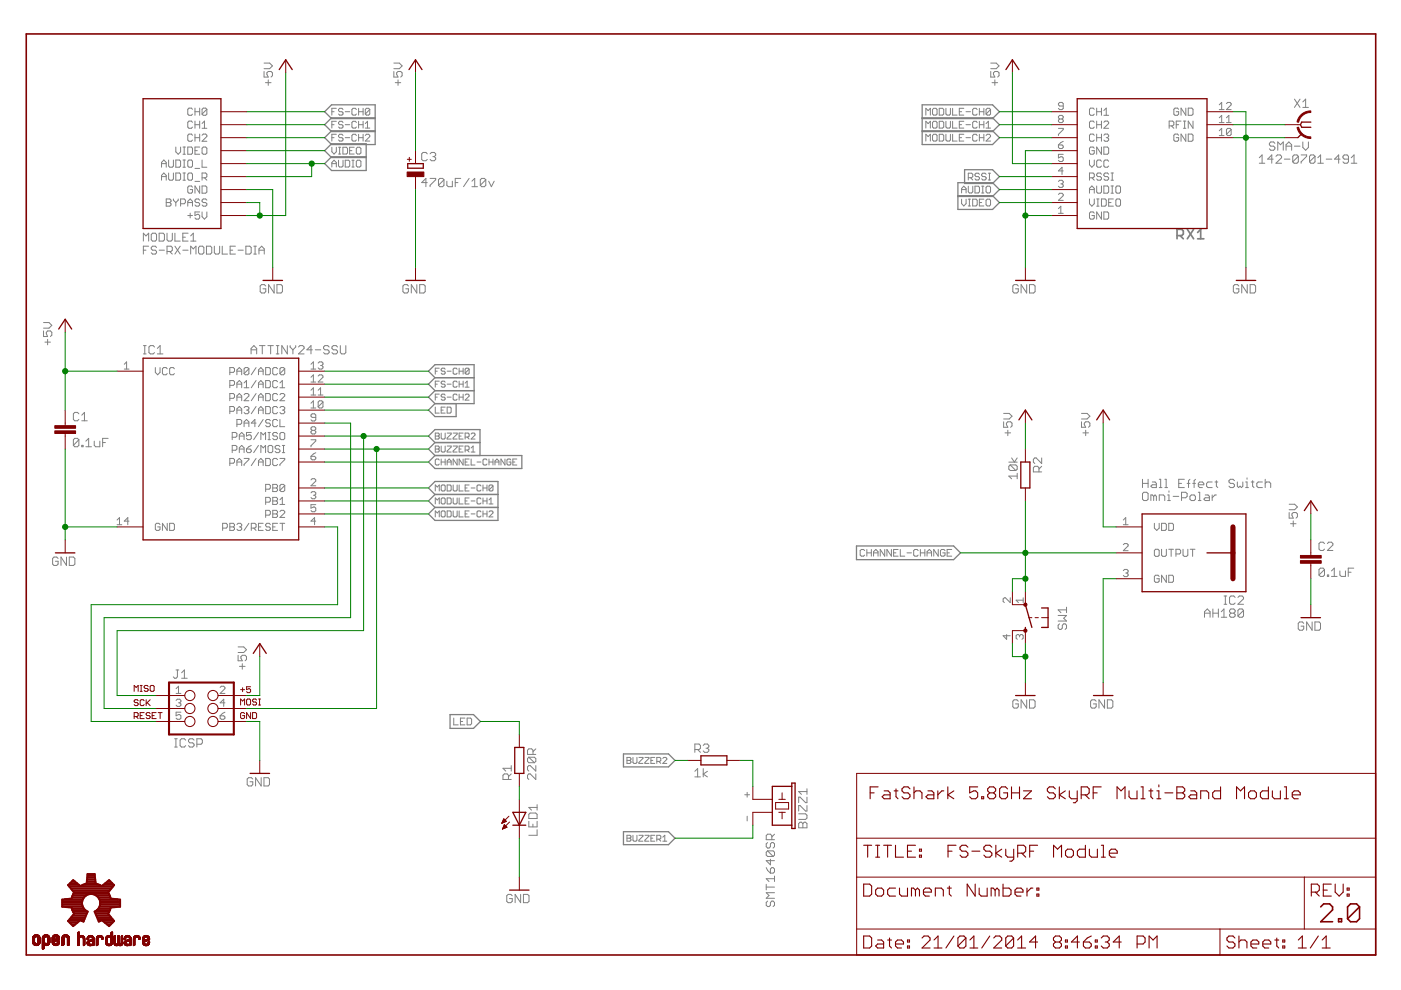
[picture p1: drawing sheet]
<svg xmlns="http://www.w3.org/2000/svg" width="297mm" height="210mm" viewBox="0 0 297 210" stroke-linecap="round" stroke-linejoin="round" font-family="sans-serif">
<g fill="#808080" stroke="#808080" stroke-width=".21">
<path d="M242.2 101.6v1.8z"/>
<path d="M242.2 102.5h1.2z"/>
<path d="M243.4 101.6v1.8z"/>
<path d="M244.3 102.2h.6z"/>
<path d="M244.9 102.2l.3 .3z"/>
<path d="M245.2 102.5v.9z"/>
<path d="M244.3 103.4h.9z"/>
<path d="M244 103.1l.3 .3z"/>
<path d="M244 103.1l.3-.3z"/>
<path d="M244.3 102.8h.9z"/>
<path d="M245.8 101.6h.3z"/>
<path d="M246.1 101.6v1.8z"/>
<path d="M245.8 103.4h.6z"/>
<path d="M247 101.6h.2z"/>
<path d="M247.2 101.6v1.8z"/>
<path d="M247 103.4h.5z"/>
<path d="M249.9 101.6h1.2z"/>
<path d="M249.9 101.6v1.8z"/>
<path d="M249.9 103.4h1.2z"/>
<path d="M249.9 102.5h.6z"/>
<path d="M252 101.9v1.5z"/>
<path d="M252 101.9l.3-.3z"/>
<path d="M251.7 102.5h.6z"/>
<path d="M253.2 101.9v1.5z"/>
<path d="M253.2 101.9l.3-.3z"/>
<path d="M252.9 102.5h.6z"/>
<path d="M254.4 103.4h.5z"/>
<path d="M254.1 103.1l.3 .3z"/>
<path d="M254.1 102.5v.6z"/>
<path d="M254.1 102.5l.3-.3z"/>
<path d="M254.4 102.2h.5z"/>
<path d="M254.9 102.2l.3 .3z"/>
<path d="M255.2 102.5v.3z"/>
<path d="M254.1 102.8h1.1z"/>
<path d="M256.1 102.2h.9z"/>
<path d="M256.1 102.2l-.3 .3z"/>
<path d="M255.8 102.5v.6z"/>
<path d="M255.8 103.1l.3 .3z"/>
<path d="M256.1 103.4h.9z"/>
<path d="M257.9 101.9v1.2z"/>
<path d="M257.9 103.1l.3 .3z"/>
<path d="M257.6 102.2h.6z"/>
<path d="M261.4 101.6l.3 .3z"/>
<path d="M260.9 101.6h.5z"/>
<path d="M260.9 101.6l-.3 .3z"/>
<path d="M260.6 101.9v.3z"/>
<path d="M260.6 102.2l.3 .3z"/>
<path d="M260.9 102.5h.5z"/>
<path d="M261.4 102.5l.3 .3z"/>
<path d="M261.7 102.8v.3z"/>
<path d="M261.7 103.1l-.3 .3z"/>
<path d="M260.9 103.4h.5z"/>
<path d="M260.6 103.1l.3 .3z"/>
<path d="M262.3 102.2v.9z"/>
<path d="M262.3 103.1l.3 .3z"/>
<path d="M262.6 103.4l.3-.3z"/>
<path d="M262.9 103.1l.3 .3z"/>
<path d="M263.2 103.4l.3-.3z"/>
<path d="M263.5 102.2v.9z"/>
<path d="M264.1 102.2h.3z"/>
<path d="M264.4 102.2v1.2z"/>
<path d="M264.1 103.4h.6z"/>
<path d="M264.4 101.3v.3z"/>
<path d="M265.6 101.9v1.2z"/>
<path d="M265.6 103.1l.3 .3z"/>
<path d="M265.3 102.2h.6z"/>
<path d="M266.8 102.2h.9z"/>
<path d="M266.8 102.2l-.3 .3z"/>
<path d="M266.5 102.5v.6z"/>
<path d="M266.5 103.1l.3 .3z"/>
<path d="M266.8 103.4h.9z"/>
<path d="M268.2 101.6v1.8z"/>
<path d="M268.2 102.5l.3-.3z"/>
<path d="M268.5 102.2h.6z"/>
<path d="M269.1 102.2l.3 .3z"/>
<path d="M269.4 102.5v.9z"/>
<path d="M242.5 104.4h.6z"/>
<path d="M242.2 104.6l.3-.2z"/>
<path d="M242.2 104.6v1.2z"/>
<path d="M242.2 105.8l.3 .3z"/>
<path d="M242.5 106.1h.6z"/>
<path d="M243.1 106.1l.3-.3z"/>
<path d="M243.4 104.6v1.2z"/>
<path d="M243.1 104.4l.3 .2z"/>
<path d="M244 104.9v1.2z"/>
<path d="M244 104.9h.3z"/>
<path d="M244.3 104.9l.3 .3z"/>
<path d="M244.6 105.2v.9z"/>
<path d="M244.6 105.2l.3-.3z"/>
<path d="M244.9 104.9l.3 .3z"/>
<path d="M245.2 105.2v.9z"/>
<path d="M245.8 104.9v1.2z"/>
<path d="M245.8 104.9h.9z"/>
<path d="M246.7 104.9l.3 .3z"/>
<path d="M247 105.2v.9z"/>
<path d="M247.6 104.9h.2z"/>
<path d="M247.8 104.9v1.2z"/>
<path d="M247.6 106.1h.5z"/>
<path d="M247.8 104.1v.3z"/>
<path d="M248.7 105.2h1.2z"/>
<path d="M250.5 104.4v1.7z"/>
<path d="M250.5 104.4h.9z"/>
<path d="M251.4 104.4l.3 .2z"/>
<path d="M251.7 104.6v.6z"/>
<path d="M251.7 105.2l-.3 .3z"/>
<path d="M250.5 105.5h.9z"/>
<path d="M252.6 106.1h.6z"/>
<path d="M253.4 105.8l-.2 .3z"/>
<path d="M253.4 105.2v.6z"/>
<path d="M253.2 104.9l.2 .3z"/>
<path d="M252.6 104.9h.6z"/>
<path d="M252.6 104.9l-.3 .3z"/>
<path d="M252.3 105.2v.6z"/>
<path d="M252.3 105.8l.3 .3z"/>
<path d="M254.1 104.4h.3z"/>
<path d="M254.4 104.4v1.7z"/>
<path d="M254.1 106.1h.5z"/>
<path d="M255.5 104.9h.6z"/>
<path d="M256.1 104.9l.3 .3z"/>
<path d="M256.4 105.2v.9z"/>
<path d="M255.5 106.1h.9z"/>
<path d="M255.2 105.8l.3 .3z"/>
<path d="M255.5 105.5l-.3 .3z"/>
<path d="M255.5 105.5h.9z"/>
<path d="M257 104.9v1.2z"/>
<path d="M257 105.5l.6-.6z"/>
<path d="M257.6 104.9h.3z"/>
<path d="M267 33.4l.6-.5z"/>
<path d="M267.6 32.9v1.7z"/>
<path d="M267 34.6h1.2z"/>
<path d="M269.6 32.9v1.7z"/>
<path d="M269.6 32.9l-.8 .8z"/>
<path d="M268.8 33.7h1.1z"/>
<path d="M270.5 34.6h1.2z"/>
<path d="M270.5 34.6l1.2-1.2z"/>
<path d="M271.7 33.1v.3z"/>
<path d="M271.4 32.9l.3 .2z"/>
<path d="M270.8 32.9h.6z"/>
<path d="M270.5 33.1l.3-.2z"/>
<path d="M272.3 33.7h1.2z"/>
<path d="M274.1 33.1v1.2z"/>
<path d="M274.1 33.1l.3-.2z"/>
<path d="M274.4 32.9h.6z"/>
<path d="M275 32.9l.3 .2z"/>
<path d="M275.3 33.1v1.2z"/>
<path d="M275.3 34.3l-.3 .3z"/>
<path d="M274.4 34.6h.6z"/>
<path d="M274.1 34.3l.3 .3z"/>
<path d="M274.1 34.3l1.2-1.2z"/>
<path d="M275.9 32.9h1.1z"/>
<path d="M277 32.9v.2z"/>
<path d="M277 33.1l-1.1 1.2z"/>
<path d="M275.9 34.3v.3z"/>
<path d="M277.6 33.1v1.2z"/>
<path d="M277.9 32.9l-.3 .2z"/>
<path d="M277.9 32.9h.6z"/>
<path d="M278.5 32.9l.3 .2z"/>
<path d="M278.8 33.1v1.2z"/>
<path d="M278.8 34.3l-.3 .3z"/>
<path d="M277.9 34.6h.6z"/>
<path d="M277.6 34.3l.3 .3z"/>
<path d="M277.6 34.3l1.2-1.2z"/>
<path d="M279.4 33.4l.6-.5z"/>
<path d="M280 32.9v1.7z"/>
<path d="M279.4 34.6h1.2z"/>
<path d="M281.2 33.7h1.2z"/>
<path d="M283.8 32.9v1.7z"/>
<path d="M283.8 32.9l-.8 .8z"/>
<path d="M283 33.7h1.1z"/>
<path d="M284.7 34.3l.3 .3z"/>
<path d="M285 34.6h.6z"/>
<path d="M285.6 34.6l.3-.3z"/>
<path d="M285.9 33.1v1.2z"/>
<path d="M285.6 32.9l.3 .2z"/>
<path d="M285 32.9h.6z"/>
<path d="M285 32.9l-.3 .2z"/>
<path d="M284.7 33.1v.3z"/>
<path d="M284.7 33.4l.3 .3z"/>
<path d="M285 33.7h.9z"/>
<path d="M286.5 33.4l.6-.5z"/>
<path d="M287.1 32.9v1.7z"/>
<path d="M286.5 34.6h1.2z"/>
<path d="M30.4 52.2v1.7z"/>
<path d="M30.4 52.2h1.1z"/>
<path d="M30.4 53h.5z"/>
<path d="M32.9 52.2l.3 .3z"/>
<path d="M32.3 52.2h.6z"/>
<path d="M32.3 52.2l-.2 .3z"/>
<path d="M32.1 52.5v.3z"/>
<path d="M32.1 52.8l.2 .2z"/>
<path d="M32.3 53h.6z"/>
<path d="M32.9 53l.3 .3z"/>
<path d="M33.2 53.3v.3z"/>
<path d="M33.2 53.6l-.3 .3z"/>
<path d="M32.3 53.9h.6z"/>
<path d="M32.1 53.6l.2 .3z"/>
<path d="M33.7 53h1.2z"/>
<path d="M35.4 52.2v1.7z"/>
<path d="M35.4 52.2h.9z"/>
<path d="M36.3 52.2l.2 .3z"/>
<path d="M36.5 52.5v.5z"/>
<path d="M36.5 53l-.2 .3z"/>
<path d="M35.4 53.3h.9z"/>
<path d="M36 53.3l.5 .6z"/>
<path d="M37.1 52.2l1.1 1.7z"/>
<path d="M38.2 52.2l-1.1 1.7z"/>
<path d="M38.8 53h1.1z"/>
<path d="M40.4 52.2v1.7z"/>
<path d="M40.4 52.2l.6 .6z"/>
<path d="M41 52.8l.6-.6z"/>
<path d="M41.6 52.2v1.7z"/>
<path d="M42.4 52.2h.5z"/>
<path d="M42.4 52.2l-.3 .3z"/>
<path d="M42.1 52.5v1.1z"/>
<path d="M42.1 53.6l.3 .3z"/>
<path d="M42.4 53.9h.5z"/>
<path d="M42.9 53.9l.3-.3z"/>
<path d="M43.2 52.5v1.1z"/>
<path d="M42.9 52.2l.3 .3z"/>
<path d="M43.8 52.2v1.7z"/>
<path d="M43.8 53.9h.8z"/>
<path d="M44.6 53.9l.3-.3z"/>
<path d="M44.9 52.5v1.1z"/>
<path d="M44.6 52.2l.3 .3z"/>
<path d="M43.8 52.2h.8z"/>
<path d="M45.4 52.2v1.4z"/>
<path d="M45.4 53.6l.3 .3z"/>
<path d="M45.7 53.9h.6z"/>
<path d="M46.3 53.9l.3-.3z"/>
<path d="M46.6 52.2v1.4z"/>
<path d="M47.1 52.2v1.7z"/>
<path d="M47.1 53.9h1.1z"/>
<path d="M48.8 52.2h1.1z"/>
<path d="M48.8 52.2v1.7z"/>
<path d="M48.8 53.9h1.1z"/>
<path d="M48.8 53h.5z"/>
<path d="M50.5 53h1.1z"/>
<path d="M52.1 52.2v1.7z"/>
<path d="M52.1 53.9h.9z"/>
<path d="M53 53.9l.3-.3z"/>
<path d="M53.3 52.5v1.1z"/>
<path d="M53 52.2l.3 .3z"/>
<path d="M52.1 52.2h.9z"/>
<path d="M53.8 53.9h.6z"/>
<path d="M54.1 52.2v1.7z"/>
<path d="M53.8 52.2h.6z"/>
<path d="M54.9 52.8v1.1z"/>
<path d="M54.9 52.8l.6-.6z"/>
<path d="M55.5 52.2l.5 .6z"/>
<path d="M56 52.8v1.1z"/>
<path d="M54.9 53h1.1z"/>
<path d="M56.9 16.9v1.2z"/>
<path d="M56.3 17.5h1.2z"/>
<path d="M56 15.2v1.1z"/>
<path d="M56 16.3h.9z"/>
<path d="M56.6 15.7l.3 .6z"/>
<path d="M56.6 15.5v.2z"/>
<path d="M56.6 15.5l.3-.3z"/>
<path d="M56.9 15.2h.6z"/>
<path d="M57.5 15.2l.3 .3z"/>
<path d="M57.8 15.5v.5z"/>
<path d="M57.8 16l-.3 .3z"/>
<path d="M56 14.6h1.2z"/>
<path d="M57.2 14.6l.6-.6z"/>
<path d="M57.2 13.4l.6 .6z"/>
<path d="M56 13.4h1.2z"/>
<path d="M210.9 16.9v1.2z"/>
<path d="M210.3 17.5h1.2z"/>
<path d="M210.1 15.2v1.1z"/>
<path d="M210.1 16.3h.8z"/>
<path d="M210.6 15.7l.3 .6z"/>
<path d="M210.6 15.5v.2z"/>
<path d="M210.6 15.5l.3-.3z"/>
<path d="M210.9 15.2h.6z"/>
<path d="M211.5 15.2l.3 .3z"/>
<path d="M211.8 15.5v.5z"/>
<path d="M211.8 16l-.3 .3z"/>
<path d="M210.1 14.6h1.1z"/>
<path d="M211.2 14.6l.6-.6z"/>
<path d="M211.2 13.4l.6 .6z"/>
<path d="M210.1 13.4h1.1z"/>
<path d="M56 60.3l.3 .3z"/>
<path d="M55.5 60.3h.5z"/>
<path d="M55.5 60.3l-.3 .3z"/>
<path d="M55.2 60.6v1.2z"/>
<path d="M55.2 61.8l.3 .3z"/>
<path d="M55.5 62.1h.5z"/>
<path d="M56 62.1l.3-.3z"/>
<path d="M56.3 61.2v.6z"/>
<path d="M55.8 61.2h.5z"/>
<path d="M56.9 60.3v1.8z"/>
<path d="M56.9 60.3l1.2 1.8z"/>
<path d="M58.1 60.3v1.8z"/>
<path d="M58.7 60.3v1.8z"/>
<path d="M58.7 62.1h.9z"/>
<path d="M59.9 61.8l-.3 .3z"/>
<path d="M59.9 60.6v1.2z"/>
<path d="M59.6 60.3l.3 .3z"/>
<path d="M58.7 60.3h.9z"/>
<path d="M215.6 60.3l.3 .3z"/>
<path d="M215 60.3h.6z"/>
<path d="M215 60.3l-.3 .3z"/>
<path d="M214.7 60.6v1.2z"/>
<path d="M214.7 61.8l.3 .3z"/>
<path d="M215 62.1h.6z"/>
<path d="M215.6 62.1l.3-.3z"/>
<path d="M215.9 61.2v.6z"/>
<path d="M215.3 61.2h.6z"/>
<path d="M216.5 60.3v1.8z"/>
<path d="M216.5 60.3l1.2 1.8z"/>
<path d="M217.7 60.3v1.8z"/>
<path d="M218.3 60.3v1.8z"/>
<path d="M218.3 62.1h.9z"/>
<path d="M219.2 62.1l.3-.3z"/>
<path d="M219.5 60.6v1.2z"/>
<path d="M219.2 60.3l.3 .3z"/>
<path d="M218.3 60.3h.9z"/>
<path d="M262.4 60.3l.3 .3z"/>
<path d="M261.8 60.3h.6z"/>
<path d="M261.8 60.3l-.3 .3z"/>
<path d="M261.5 60.6v1.2z"/>
<path d="M261.5 61.8l.3 .3z"/>
<path d="M261.8 62.1h.6z"/>
<path d="M262.7 61.8l-.3 .3z"/>
<path d="M262.7 61.2v.6z"/>
<path d="M262.1 61.2h.6z"/>
<path d="M263.3 60.3v1.8z"/>
<path d="M263.3 60.3l1.1 1.8z"/>
<path d="M264.4 60.3v1.8z"/>
<path d="M265 60.3v1.8z"/>
<path d="M265 62.1h.9z"/>
<path d="M265.9 62.1l.3-.3z"/>
<path d="M266.2 60.6v1.2z"/>
<path d="M265.9 60.3l.3 .3z"/>
<path d="M265 60.3h.9z"/>
<path d="M10.1 71.9v1.2z"/>
<path d="M9.5 72.5h1.2z"/>
<path d="M9.2 70.2v1.2z"/>
<path d="M9.2 71.4h.9z"/>
<path d="M9.8 70.8l.3 .6z"/>
<path d="M9.8 70.5v.3z"/>
<path d="M10.1 70.2l-.3 .3z"/>
<path d="M10.1 70.2h.6z"/>
<path d="M10.7 70.2l.3 .3z"/>
<path d="M11 70.5v.6z"/>
<path d="M11 71.1l-.3 .3z"/>
<path d="M9.2 69.6h1.2z"/>
<path d="M10.4 69.6l.6-.6z"/>
<path d="M10.4 68.4l.6 .6z"/>
<path d="M9.2 68.4h1.2z"/>
<path d="M12 118.1l.3 .3z"/>
<path d="M11.5 118.1h.5z"/>
<path d="M11.5 118.1l-.3 .3z"/>
<path d="M11.2 118.4v1.2z"/>
<path d="M11.2 119.6l.3 .3z"/>
<path d="M11.5 119.9h.5z"/>
<path d="M12 119.9l.3-.3z"/>
<path d="M12.3 119v.6z"/>
<path d="M11.7 119h.6z"/>
<path d="M12.9 118.1v1.8z"/>
<path d="M12.9 118.1l1.2 1.8z"/>
<path d="M14.1 118.1v1.8z"/>
<path d="M14.7 118.1v1.8z"/>
<path d="M14.7 119.9h.9z"/>
<path d="M15.6 119.9l.3-.3z"/>
<path d="M15.9 118.4v1.2z"/>
<path d="M15.6 118.1l.3 .3z"/>
<path d="M14.7 118.1h.9z"/>
<path d="M15.6 93.2v1.2z"/>
<path d="M15.6 93.2l.3-.3z"/>
<path d="M15.9 92.9h.5z"/>
<path d="M16.4 92.9l.3 .3z"/>
<path d="M16.7 93.2v1.2z"/>
<path d="M16.7 94.4l-.3 .3z"/>
<path d="M15.9 94.7h.5z"/>
<path d="M15.6 94.4l.3 .3z"/>
<path d="M16.7 93.2l-1.1 1.2z"/>
<path d="M17.3 94.4v.3z"/>
<path d="M17.3 94.4h.3z"/>
<path d="M17.6 94.4v.3z"/>
<path d="M17.3 94.7h.3z"/>
<path d="M18.2 93.5l.6-.6z"/>
<path d="M18.8 92.9v1.8z"/>
<path d="M18.2 94.7h1.2z"/>
<path d="M20 93.5v.9z"/>
<path d="M20 94.4l.3 .3z"/>
<path d="M20.3 94.7h.9z"/>
<path d="M21.2 93.5v1.2z"/>
<path d="M21.8 92.9v1.8z"/>
<path d="M21.8 92.9h1.1z"/>
<path d="M21.8 93.8h.6z"/>
<path d="M37 158.4h.6z"/>
<path d="M37.3 156.6v1.8z"/>
<path d="M37 156.6h.6z"/>
<path d="M39.1 156.6l.3 .3z"/>
<path d="M38.5 156.6h.6z"/>
<path d="M38.5 156.6l-.3 .3z"/>
<path d="M38.2 156.9v1.2z"/>
<path d="M38.2 158.1l.3 .3z"/>
<path d="M38.5 158.4h.6z"/>
<path d="M39.1 158.4l.3-.3z"/>
<path d="M40.9 156.6l.2 .3z"/>
<path d="M40.3 156.6h.6z"/>
<path d="M40.3 156.6l-.3 .3z"/>
<path d="M40 156.9v.3z"/>
<path d="M40 157.2l.3 .3z"/>
<path d="M40.3 157.5h.6z"/>
<path d="M40.9 157.5l.2 .3z"/>
<path d="M41.1 157.8v.3z"/>
<path d="M40.9 158.4l.2-.3z"/>
<path d="M40.3 158.4h.6z"/>
<path d="M40 158.1l.3 .3z"/>
<path d="M41.7 156.6v1.8z"/>
<path d="M41.7 156.6h.9z"/>
<path d="M42.6 156.6l.3 .3z"/>
<path d="M42.9 156.9v.6z"/>
<path d="M42.9 157.5l-.3 .3z"/>
<path d="M41.7 157.8h.9z"/>
<path d="M53.3 164.9l.3 .3z"/>
<path d="M52.7 164.9h.6z"/>
<path d="M52.4 165.2l.3-.3z"/>
<path d="M52.4 165.2v1.1z"/>
<path d="M52.4 166.3l.3 .3z"/>
<path d="M52.7 166.6h.6z"/>
<path d="M53.3 166.6l.3-.3z"/>
<path d="M53.6 165.8v.5z"/>
<path d="M53 165.8h.6z"/>
<path d="M54.2 164.9v1.7z"/>
<path d="M54.2 164.9l1.2 1.7z"/>
<path d="M55.4 164.9v1.7z"/>
<path d="M56 164.9v1.7z"/>
<path d="M56 166.6h.9z"/>
<path d="M57.1 166.3l-.2 .3z"/>
<path d="M57.1 165.2v1.1z"/>
<path d="M56.9 164.9l.2 .3z"/>
<path d="M56 164.9h.9z"/>
<path d="M51.4 140.7v1.2z"/>
<path d="M50.8 141.3h1.2z"/>
<path d="M50.5 138.9v1.2z"/>
<path d="M50.5 140.1h.9z"/>
<path d="M51.1 139.5l.3 .6z"/>
<path d="M51.1 139.2v.3z"/>
<path d="M51.4 138.9l-.3 .3z"/>
<path d="M51.4 138.9h.6z"/>
<path d="M52 138.9l.3 .3z"/>
<path d="M52.3 139.2v.6z"/>
<path d="M52 140.1l.3-.3z"/>
<path d="M50.5 138.3h1.2z"/>
<path d="M51.7 138.3l.6-.5z"/>
<path d="M51.7 137.2l.6 .6z"/>
<path d="M50.5 137.2h1.2z"/>
<path d="M113.6 164.1v1.2z"/>
<path d="M112.4 164.1l1.2 1.2z"/>
<path d="M112.1 164.1h.3z"/>
<path d="M112.1 164.1l-.3 .3z"/>
<path d="M111.8 164.4v.6z"/>
<path d="M111.8 165l.3 .3z"/>
<path d="M113.6 162.3v1.2z"/>
<path d="M112.4 162.3l1.2 1.2z"/>
<path d="M112.1 162.3h.3z"/>
<path d="M112.1 162.3l-.3 .3z"/>
<path d="M111.8 162.6v.6z"/>
<path d="M111.8 163.2l.3 .3z"/>
<path d="M112.1 161.7h1.2z"/>
<path d="M111.8 161.4l.3 .3z"/>
<path d="M111.8 160.8v.6z"/>
<path d="M112.1 160.5l-.3 .3z"/>
<path d="M112.1 160.5h1.2z"/>
<path d="M113.3 160.5l.3 .3z"/>
<path d="M113.6 160.8v.6z"/>
<path d="M113.6 161.4l-.3 .3z"/>
<path d="M112.1 160.5l1.2 1.2z"/>
<path d="M111.8 160h1.8z"/>
<path d="M111.8 159.1v.9z"/>
<path d="M112.1 158.8l-.3 .3z"/>
<path d="M112.1 158.8h.6z"/>
<path d="M112.7 158.8l.3 .3z"/>
<path d="M113 159.1v.9z"/>
<path d="M113 159.4l.6-.6z"/>
<path d="M108.3 189.6l.3 .3z"/>
<path d="M107.7 189.6h.6z"/>
<path d="M107.7 189.6l-.3 .3z"/>
<path d="M107.4 189.9v1.2z"/>
<path d="M107.4 191.1l.3 .3z"/>
<path d="M107.7 191.4h.6z"/>
<path d="M108.3 191.4l.3-.3z"/>
<path d="M108.6 190.5v.6z"/>
<path d="M108 190.5h.6z"/>
<path d="M109.2 189.6v1.8z"/>
<path d="M109.2 189.6l1.2 1.8z"/>
<path d="M110.4 189.6v1.8z"/>
<path d="M111 189.6v1.8z"/>
<path d="M111 191.4h.9z"/>
<path d="M111.9 191.4l.3-.3z"/>
<path d="M112.2 189.9v1.2z"/>
<path d="M111.9 189.6l.3 .3z"/>
<path d="M111 189.6h.9z"/>
<path d="M255.4 129.7v1.2z"/>
<path d="M255.4 129.7l.6-.6z"/>
<path d="M256 129.1l.6 .6z"/>
<path d="M256.6 129.7v1.2z"/>
<path d="M255.4 130h1.2z"/>
<path d="M257.2 129.1v1.8z"/>
<path d="M257.2 130h1.1z"/>
<path d="M258.3 129.1v1.8z"/>
<path d="M259.5 129.1l-.6 .6z"/>
<path d="M259.5 129.1v1.8z"/>
<path d="M258.9 130.9h1.2z"/>
<path d="M260.7 129.4l.3-.3z"/>
<path d="M261 129.1h.6z"/>
<path d="M261.6 129.1l.3 .3z"/>
<path d="M261.9 129.4v.3z"/>
<path d="M261.9 129.7l-.3 .3z"/>
<path d="M261.6 130l.3 .3z"/>
<path d="M261.9 130.3v.3z"/>
<path d="M261.6 130.9l.3-.3z"/>
<path d="M261 130.9h.6z"/>
<path d="M260.7 130.6l.3 .3z"/>
<path d="M260.7 130.3v.3z"/>
<path d="M260.7 130.3l.3-.3z"/>
<path d="M260.7 129.7l.3 .3z"/>
<path d="M260.7 129.4v.3z"/>
<path d="M261 130h.6z"/>
<path d="M262.5 129.4v1.2z"/>
<path d="M262.5 129.4l.3-.3z"/>
<path d="M262.8 129.1h.6z"/>
<path d="M263.4 129.1l.3 .3z"/>
<path d="M263.7 129.4v1.2z"/>
<path d="M263.4 130.9l.3-.3z"/>
<path d="M262.8 130.9h.6z"/>
<path d="M262.5 130.6l.3 .3z"/>
<path d="M262.5 130.6l1.2-1.2z"/>
<path d="M213.9 100.9l.6 .6z"/>
<path d="M213.9 100.9h1.8z"/>
<path d="M215.7 100.4v1.1z"/>
<path d="M214.2 99.8h1.2z"/>
<path d="M213.9 99.5l.3 .3z"/>
<path d="M213.9 98.9v.6z"/>
<path d="M213.9 98.9l.3-.3z"/>
<path d="M214.2 98.6h1.2z"/>
<path d="M215.4 98.6l.3 .3z"/>
<path d="M215.7 98.9v.6z"/>
<path d="M215.7 99.5l-.3 .3z"/>
<path d="M214.2 98.6l1.2 1.2z"/>
<path d="M213.9 98h1.8z"/>
<path d="M215.7 97.1l-.6 .9z"/>
<path d="M214.5 97.1l.6 .9z"/>
<path d="M230.2 91.2v1.2z"/>
<path d="M229.6 91.8h1.2z"/>
<path d="M229.3 89.4v1.2z"/>
<path d="M229.3 90.6h.9z"/>
<path d="M229.9 90l.3 .6z"/>
<path d="M229.9 89.7v.3z"/>
<path d="M229.9 89.7l.3-.3z"/>
<path d="M230.2 89.4h.6z"/>
<path d="M230.8 89.4l.3 .3z"/>
<path d="M231.1 89.7v.6z"/>
<path d="M231.1 90.3l-.3 .3z"/>
<path d="M229.3 88.8h1.2z"/>
<path d="M231.1 88.2l-.6 .6z"/>
<path d="M230.5 87.7l.6 .5z"/>
<path d="M229.3 87.7h1.2z"/>
<path d="M232.1 148.4l.3 .3z"/>
<path d="M231.5 148.4h.6z"/>
<path d="M231.5 148.4l-.3 .3z"/>
<path d="M231.2 148.7v1.1z"/>
<path d="M231.2 149.8l.3 .3z"/>
<path d="M231.5 150.1h.6z"/>
<path d="M232.1 150.1l.3-.3z"/>
<path d="M232.4 149.2v.6z"/>
<path d="M231.8 149.2h.6z"/>
<path d="M233 148.4v1.7z"/>
<path d="M233 148.4l1.2 1.7z"/>
<path d="M234.2 148.4v1.7z"/>
<path d="M234.8 148.4v1.7z"/>
<path d="M234.8 150.1h.8z"/>
<path d="M235.6 150.1l.3-.3z"/>
<path d="M235.9 148.7v1.1z"/>
<path d="M235.6 148.4l.3 .3z"/>
<path d="M234.8 148.4h.8z"/>
<path d="M215.6 148.4l.3 .3z"/>
<path d="M215 148.4h.6z"/>
<path d="M215 148.4l-.3 .3z"/>
<path d="M214.7 148.7v1.1z"/>
<path d="M214.7 149.8l.3 .3z"/>
<path d="M215 150.1h.6z"/>
<path d="M215.6 150.1l.3-.3z"/>
<path d="M215.9 149.2v.6z"/>
<path d="M215.3 149.2h.6z"/>
<path d="M216.5 148.4v1.7z"/>
<path d="M216.5 148.4l1.2 1.7z"/>
<path d="M217.7 148.4v1.7z"/>
<path d="M218.3 148.4v1.7z"/>
<path d="M218.3 150.1h.9z"/>
<path d="M219.2 150.1l.3-.3z"/>
<path d="M219.5 148.7v1.1z"/>
<path d="M219.2 148.4l.3 .3z"/>
<path d="M218.3 148.4h.9z"/>
<path d="M213.7 91.2v1.2z"/>
<path d="M213.1 91.8h1.2z"/>
<path d="M212.8 89.4v1.2z"/>
<path d="M212.8 90.6h.9z"/>
<path d="M213.4 90l.3 .6z"/>
<path d="M213.4 89.7v.3z"/>
<path d="M213.4 89.7l.3-.3z"/>
<path d="M213.7 89.4h.6z"/>
<path d="M214.3 89.4l.3 .3z"/>
<path d="M214.6 89.7v.6z"/>
<path d="M214.6 90.3l-.3 .3z"/>
<path d="M212.8 88.8h1.2z"/>
<path d="M214.6 88.2l-.6 .6z"/>
<path d="M214 87.7l.6 .5z"/>
<path d="M212.8 87.7h1.2z"/>
<path d="M279.7 120.8v1.1z"/>
<path d="M279.7 120.8l.3-.3z"/>
<path d="M280 120.5h.5z"/>
<path d="M280.5 120.5l.3 .3z"/>
<path d="M280.8 120.8v1.1z"/>
<path d="M280.8 121.9l-.3 .3z"/>
<path d="M280 122.2h.5z"/>
<path d="M279.7 121.9l.3 .3z"/>
<path d="M280.8 120.8l-1.1 1.1z"/>
<path d="M281.4 121.9v.3z"/>
<path d="M281.4 121.9h.3z"/>
<path d="M281.7 121.9v.3z"/>
<path d="M281.4 122.2h.3z"/>
<path d="M282.3 121.1l.6-.6z"/>
<path d="M282.9 120.5v1.7z"/>
<path d="M282.3 122.2h1.2z"/>
<path d="M284.1 121.1v.8z"/>
<path d="M284.1 121.9l.3 .3z"/>
<path d="M284.4 122.2h.9z"/>
<path d="M285.3 121.1v1.1z"/>
<path d="M285.9 120.5v1.7z"/>
<path d="M285.9 120.5h1.1z"/>
<path d="M285.9 121.3h.5z"/>
<path d="M274.2 110.4v1.2z"/>
<path d="M273.6 111h1.2z"/>
<path d="M273.3 108.7v1.2z"/>
<path d="M273.3 109.9h.9z"/>
<path d="M273.9 109.3l.3 .6z"/>
<path d="M273.9 109v.3z"/>
<path d="M274.2 108.7l-.3 .3z"/>
<path d="M274.2 108.7h.6z"/>
<path d="M274.8 108.7l.3 .3z"/>
<path d="M275.1 109v.6z"/>
<path d="M275.1 109.6l-.3 .3z"/>
<path d="M273.3 108.1h1.2z"/>
<path d="M274.5 108.1l.6-.6z"/>
<path d="M274.5 106.9l.6 .6z"/>
<path d="M273.3 106.9h1.2z"/>
<path d="M276.1 131.9l.3 .3z"/>
<path d="M275.5 131.9h.6z"/>
<path d="M275.5 131.9l-.2 .3z"/>
<path d="M275.3 132.2v1.1z"/>
<path d="M275.3 133.3l.2 .3z"/>
<path d="M275.5 133.6h.6z"/>
<path d="M276.1 133.6l.3-.3z"/>
<path d="M276.4 132.8v.5z"/>
<path d="M275.8 132.8h.6z"/>
<path d="M277 131.9v1.7z"/>
<path d="M277 131.9l1.2 1.7z"/>
<path d="M278.2 131.9v1.7z"/>
<path d="M278.8 131.9v1.7z"/>
<path d="M278.8 133.6h.9z"/>
<path d="M279.7 133.6l.3-.3z"/>
<path d="M280 132.2v1.1z"/>
<path d="M279.7 131.9l.3 .3z"/>
<path d="M278.8 131.9h.9z"/>
<path d="M162.8 191.1l-.3 .2z"/>
<path d="M162.5 191.3v.6z"/>
<path d="M162.5 191.9l.3 .3z"/>
<path d="M162.8 192.2h.2z"/>
<path d="M163 192.2l.3-.3z"/>
<path d="M163.3 191.3v.6z"/>
<path d="M163.3 191.3l.3-.2z"/>
<path d="M163.6 191.1h.3z"/>
<path d="M163.9 191.1l.3 .2z"/>
<path d="M164.2 191.3v.6z"/>
<path d="M163.9 192.2l.3-.3z"/>
<path d="M162.5 190.5h1.7z"/>
<path d="M162.5 190.5l.5-.6z"/>
<path d="M162.5 189.3l.5 .6z"/>
<path d="M162.5 189.3h1.7z"/>
<path d="M162.5 188.1h1.7z"/>
<path d="M162.5 187.5v1.2z"/>
<path d="M162.5 186.3l.5 .6z"/>
<path d="M162.5 186.3h1.7z"/>
<path d="M164.2 185.7v1.2z"/>
<path d="M162.5 184l.3 .6z"/>
<path d="M162.8 184.6l.5 .5z"/>
<path d="M163.3 185.1h.6z"/>
<path d="M163.9 185.1l.3-.3z"/>
<path d="M164.2 184.3v.5z"/>
<path d="M163.9 184l.3 .3z"/>
<path d="M163.6 184h.3z"/>
<path d="M163.3 184.3l.3-.3z"/>
<path d="M163.3 184.3v.8z"/>
<path d="M162.5 182.5h1.7z"/>
<path d="M162.5 182.5l.8 .9z"/>
<path d="M163.3 182.2v1.2z"/>
<path d="M162.8 181.6h1.1z"/>
<path d="M162.5 181.3l.3 .3z"/>
<path d="M162.5 180.7v.6z"/>
<path d="M162.5 180.7l.3-.3z"/>
<path d="M162.8 180.4h1.1z"/>
<path d="M163.9 180.4l.3 .3z"/>
<path d="M164.2 180.7v.6z"/>
<path d="M164.2 181.3l-.3 .3z"/>
<path d="M162.8 180.4l1.1 1.2z"/>
<path d="M162.5 178.9l.3-.3z"/>
<path d="M162.5 178.9v.6z"/>
<path d="M162.5 179.5l.3 .3z"/>
<path d="M162.8 179.8h.2z"/>
<path d="M163 179.8l.3-.3z"/>
<path d="M163.3 178.9v.6z"/>
<path d="M163.3 178.9l.3-.3z"/>
<path d="M163.6 178.6h.3z"/>
<path d="M163.9 178.6l.3 .3z"/>
<path d="M164.2 178.9v.6z"/>
<path d="M163.9 179.8l.3-.3z"/>
<path d="M162.5 178h1.7z"/>
<path d="M162.5 177.2v.8z"/>
<path d="M162.5 177.2l.3-.3z"/>
<path d="M162.8 176.9h.5z"/>
<path d="M163.3 176.9l.3 .3z"/>
<path d="M163.6 177.2v.8z"/>
<path d="M164.2 176.9l-.6 .6z"/>
<path d="M270 30.1l.3 .3z"/>
<path d="M269.4 30.1h.6z"/>
<path d="M269.4 30.1l-.3 .3z"/>
<path d="M269.1 30.4v.3z"/>
<path d="M269.1 30.7l.3 .3z"/>
<path d="M269.4 31h.6z"/>
<path d="M270 31l.3 .3z"/>
<path d="M270.3 31.3v.3z"/>
<path d="M270.3 31.6l-.3 .3z"/>
<path d="M269.4 31.9h.6z"/>
<path d="M269.1 31.6l.3 .3z"/>
<path d="M270.9 30.1v1.8z"/>
<path d="M270.9 30.1l.6 .6z"/>
<path d="M271.5 30.7l.6-.6z"/>
<path d="M272.1 30.1v1.8z"/>
<path d="M272.7 30.7v1.2z"/>
<path d="M273.3 30.1l-.6 .6z"/>
<path d="M273.3 30.1l.6 .6z"/>
<path d="M273.9 30.7v1.2z"/>
<path d="M272.7 31h1.2z"/>
<path d="M274.4 31h1.2z"/>
<path d="M276.2 30.1v1.2z"/>
<path d="M276.2 31.3l.6 .6z"/>
<path d="M276.8 31.9l.6-.6z"/>
<path d="M277.4 30.1v1.2z"/>
<path d="M90.3 37.8v1.8z"/>
<path d="M90.3 37.8l-.9 .9z"/>
<path d="M89.4 38.7h1.2z"/>
<path d="M91.2 37.8h1.2z"/>
<path d="M92.4 37.8v.3z"/>
<path d="M91.2 39.3l1.2-1.2z"/>
<path d="M91.2 39.3v.3z"/>
<path d="M93 38.1v1.2z"/>
<path d="M93 38.1l.3-.3z"/>
<path d="M93.3 37.8h.6z"/>
<path d="M93.9 37.8l.2 .3z"/>
<path d="M94.1 38.1v1.2z"/>
<path d="M94.1 39.3l-.2 .3z"/>
<path d="M93.3 39.6h.6z"/>
<path d="M93 39.3l.3 .3z"/>
<path d="M93 39.3l1.1-1.2z"/>
<path d="M94.7 38.4v.9z"/>
<path d="M94.7 39.3l.3 .3z"/>
<path d="M95 39.6h.9z"/>
<path d="M95.9 38.4v1.2z"/>
<path d="M96.5 37.8v1.8z"/>
<path d="M96.5 37.8h1.2z"/>
<path d="M96.5 38.7h.6z"/>
<path d="M99.5 37.8l-1.2 1.8z"/>
<path d="M100.1 38.4l.5-.6z"/>
<path d="M100.6 37.8v1.8z"/>
<path d="M100.1 39.6h1.1z"/>
<path d="M101.8 38.1v1.2z"/>
<path d="M102.1 37.8l-.3 .3z"/>
<path d="M102.1 37.8h.6z"/>
<path d="M102.7 37.8l.3 .3z"/>
<path d="M103 38.1v1.2z"/>
<path d="M103 39.3l-.3 .3z"/>
<path d="M102.1 39.6h.6z"/>
<path d="M101.8 39.3l.3 .3z"/>
<path d="M103 38.1l-1.2 1.2z"/>
<path d="M103.6 38.4l.6 1.2z"/>
<path d="M104.8 38.4l-.6 1.2z"/>
<path d="M84.4 16.9v1.2z"/>
<path d="M83.8 17.5h1.2z"/>
<path d="M83.5 15.2v1.1z"/>
<path d="M83.5 16.3h.9z"/>
<path d="M84.1 15.7l.3 .6z"/>
<path d="M84.1 15.5v.2z"/>
<path d="M84.1 15.5l.3-.3z"/>
<path d="M84.4 15.2h.6z"/>
<path d="M85 15.2l.3 .3z"/>
<path d="M85.3 15.5v.5z"/>
<path d="M85.3 16l-.3 .3z"/>
<path d="M83.5 14.6h1.2z"/>
<path d="M84.7 14.6l.6-.6z"/>
<path d="M84.7 13.4l.6 .6z"/>
<path d="M83.5 13.4h1.2z"/>
<path d="M86.3 60.3l.3 .3z"/>
<path d="M85.7 60.3h.6z"/>
<path d="M85.7 60.3l-.3 .3z"/>
<path d="M85.4 60.6v1.2z"/>
<path d="M85.4 61.8l.3 .3z"/>
<path d="M85.7 62.1h.6z"/>
<path d="M86.6 61.8l-.3 .3z"/>
<path d="M86.6 61.2v.6z"/>
<path d="M86 61.2h.6z"/>
<path d="M87.2 60.3v1.8z"/>
<path d="M87.2 60.3l1.2 1.8z"/>
<path d="M88.4 60.3v1.8z"/>
<path d="M89 60.3v1.8z"/>
<path d="M89 62.1h.9z"/>
<path d="M89.9 62.1l.2-.3z"/>
<path d="M90.1 60.6v1.2z"/>
<path d="M89.9 60.3l.2 .3z"/>
<path d="M89 60.3h.9z"/>
<path d="M53.2 73.9v1.1z"/>
<path d="M53.2 73.9l.6-.6z"/>
<path d="M53.8 73.3l.6 .6z"/>
<path d="M54.4 73.9v1.1z"/>
<path d="M53.2 74.2h1.2z"/>
<path d="M55.6 73.3v1.7z"/>
<path d="M55 73.3h1.2z"/>
<path d="M57.4 73.3v1.7z"/>
<path d="M56.8 73.3h1.2z"/>
<path d="M58.6 75h.5z"/>
<path d="M58.9 73.3v1.7z"/>
<path d="M58.6 73.3h.5z"/>
<path d="M59.8 73.3v1.7z"/>
<path d="M59.8 73.3l1.1 1.7z"/>
<path d="M60.9 73.3v1.7z"/>
<path d="M61.5 73.3v.3z"/>
<path d="M61.5 73.6l.6 .6z"/>
<path d="M62.1 74.2l.6-.6z"/>
<path d="M62.7 73.3v.3z"/>
<path d="M62.1 74.2v.8z"/>
<path d="M63.3 75h1.2z"/>
<path d="M63.3 75l1.2-1.1z"/>
<path d="M64.5 73.6v.3z"/>
<path d="M64.2 73.3l.3 .3z"/>
<path d="M63.6 73.3h.6z"/>
<path d="M63.6 73.3l-.3 .3z"/>
<path d="M65.9 73.3v1.7z"/>
<path d="M65.9 73.3l-.8 .9z"/>
<path d="M65.1 74.2h1.1z"/>
<path d="M66.8 74.2h1.2z"/>
<path d="M69.5 73.3l.3 .3z"/>
<path d="M68.9 73.3h.6z"/>
<path d="M68.9 73.3l-.3 .3z"/>
<path d="M68.6 73.6v.3z"/>
<path d="M68.6 73.9l.3 .3z"/>
<path d="M68.9 74.2h.6z"/>
<path d="M69.5 74.2l.3 .3z"/>
<path d="M69.8 74.5v.3z"/>
<path d="M69.5 75l.3-.2z"/>
<path d="M68.9 75h.6z"/>
<path d="M68.6 74.8l.3 .2z"/>
<path d="M71.3 73.3l.3 .3z"/>
<path d="M70.7 73.3h.6z"/>
<path d="M70.7 73.3l-.3 .3z"/>
<path d="M70.4 73.6v.3z"/>
<path d="M70.4 73.9l.3 .3z"/>
<path d="M70.7 74.2h.6z"/>
<path d="M71.3 74.2l.3 .3z"/>
<path d="M71.6 74.5v.3z"/>
<path d="M71.3 75l.3-.2z"/>
<path d="M70.7 75h.6z"/>
<path d="M70.4 74.8l.3 .2z"/>
<path d="M72.2 73.3v1.5z"/>
<path d="M72.2 74.8l.3 .2z"/>
<path d="M72.5 75h.5z"/>
<path d="M73 75l.3-.2z"/>
<path d="M73.3 73.3v1.5z"/>
<path d="M147.3 163.5l.6-.5z"/>
<path d="M147.9 163v1.7z"/>
<path d="M147.3 164.7h1.2z"/>
<path d="M149.1 163v1.7z"/>
<path d="M149.1 164.1l.9 .6z"/>
<path d="M149.1 164.1l.9-.6z"/>
<path d="M231.8 44.9l.2 .3z"/>
<path d="M231.2 44.9h.6z"/>
<path d="M231.2 44.9l-.2 .3z"/>
<path d="M231 45.2v1z"/>
<path d="M231 46.2l.2 .3z"/>
<path d="M231.2 46.5h.6z"/>
<path d="M231.8 46.5l.2-.3z"/>
<path d="M232 45.7v.5z"/>
<path d="M231.5 45.7h.5z"/>
<path d="M232.5 44.9v1.6z"/>
<path d="M232.5 44.9l1 1.6z"/>
<path d="M233.5 44.9v1.6z"/>
<path d="M234 44.9v1.6z"/>
<path d="M234 46.5h.8z"/>
<path d="M234.8 46.5l.3-.3z"/>
<path d="M235.1 45.2v1z"/>
<path d="M234.8 44.9l.3 .3z"/>
<path d="M234 44.9h.8z"/>
<path d="M224.4 44.2l.5-.5z"/>
<path d="M224.9 43.7v1.5z"/>
<path d="M224.4 45.2h1z"/>
<path d="M231 42.2v1z"/>
<path d="M231 43.2l.5 .5z"/>
<path d="M232 43.2l-.5 .5z"/>
<path d="M232 42.2v1z"/>
<path d="M232.5 43.7h.5z"/>
<path d="M232.8 42.2v1.5z"/>
<path d="M232.5 42.2h.5z"/>
<path d="M233.5 42.2v1.5z"/>
<path d="M233.5 43.7h.8z"/>
<path d="M234.5 43.5l-.2 .2z"/>
<path d="M234.5 42.4v1.1z"/>
<path d="M234.3 42.2l.2 .2z"/>
<path d="M233.5 42.2h.8z"/>
<path d="M235.1 42.2h1z"/>
<path d="M235.1 42.2v1.5z"/>
<path d="M235.1 43.7h1z"/>
<path d="M235.1 42.9h.5z"/>
<path d="M236.8 42.2h.5z"/>
<path d="M236.8 42.2l-.2 .2z"/>
<path d="M236.6 42.4v1.1z"/>
<path d="M236.6 43.5l.2 .2z"/>
<path d="M236.8 43.7h.5z"/>
<path d="M237.3 43.7l.3-.2z"/>
<path d="M237.6 42.4v1.1z"/>
<path d="M237.3 42.2l.3 .2z"/>
<path d="M224.4 42.5h1z"/>
<path d="M224.4 42.5l1-1z"/>
<path d="M225.4 41.2v.3z"/>
<path d="M225.2 41l.2 .2z"/>
<path d="M224.7 41h.5z"/>
<path d="M224.7 41l-.3 .2z"/>
<path d="M231 39.9v1.1z"/>
<path d="M231 39.9l.5-.5z"/>
<path d="M231.5 39.4l.5 .5z"/>
<path d="M232 39.9v1.1z"/>
<path d="M231 40.2h1z"/>
<path d="M232.5 39.4v1.3z"/>
<path d="M232.5 40.7l.3 .3z"/>
<path d="M232.8 41h.5z"/>
<path d="M233.3 41l.2-.3z"/>
<path d="M233.5 39.4v1.3z"/>
<path d="M234 39.4v1.6z"/>
<path d="M234 41h.8z"/>
<path d="M234.8 41l.3-.3z"/>
<path d="M235.1 39.7v1z"/>
<path d="M234.8 39.4l.3 .3z"/>
<path d="M234 39.4h.8z"/>
<path d="M235.6 41h.5z"/>
<path d="M235.8 39.4v1.6z"/>
<path d="M235.6 39.4h.5z"/>
<path d="M236.8 39.4h.5z"/>
<path d="M236.8 39.4l-.2 .3z"/>
<path d="M236.6 39.7v1z"/>
<path d="M236.6 40.7l.2 .3z"/>
<path d="M236.8 41h.5z"/>
<path d="M237.6 40.7l-.3 .3z"/>
<path d="M237.6 39.7v1z"/>
<path d="M237.3 39.4l.3 .3z"/>
<path d="M224.4 38.5l.3-.3z"/>
<path d="M224.7 38.2h.5z"/>
<path d="M225.2 38.2l.2 .3z"/>
<path d="M225.4 38.5v.2z"/>
<path d="M225.4 38.7l-.2 .3z"/>
<path d="M224.9 39h.3z"/>
<path d="M225.2 39l.2 .2z"/>
<path d="M225.4 39.2v.3z"/>
<path d="M225.2 39.7l.2-.2z"/>
<path d="M224.7 39.7h.5z"/>
<path d="M224.4 39.5l.3 .2z"/>
<path d="M231 36.7v1.5z"/>
<path d="M231 36.7h.8z"/>
<path d="M231.8 36.7l.2 .2z"/>
<path d="M232 36.9v.5z"/>
<path d="M232 37.4l-.2 .3z"/>
<path d="M231 37.7h.8z"/>
<path d="M231.5 37.7l.5 .5z"/>
<path d="M233.3 36.7l.2 .2z"/>
<path d="M232.8 36.7h.5z"/>
<path d="M232.8 36.7l-.3 .2z"/>
<path d="M232.5 36.9v.3z"/>
<path d="M232.5 37.2l.3 .2z"/>
<path d="M232.8 37.4h.5z"/>
<path d="M233.3 37.4l.2 .3z"/>
<path d="M233.5 37.7v.3z"/>
<path d="M233.5 38l-.2 .2z"/>
<path d="M232.8 38.2h.5z"/>
<path d="M232.5 38l.3 .2z"/>
<path d="M234.8 36.7l.3 .2z"/>
<path d="M234.3 36.7h.5z"/>
<path d="M234 36.9l.3-.2z"/>
<path d="M234 36.9v.3z"/>
<path d="M234 37.2l.3 .2z"/>
<path d="M234.3 37.4h.5z"/>
<path d="M234.8 37.4l.3 .3z"/>
<path d="M235.1 37.7v.3z"/>
<path d="M235.1 38l-.3 .2z"/>
<path d="M234.3 38.2h.5z"/>
<path d="M234 38l.3 .2z"/>
<path d="M235.6 38.2h.5z"/>
<path d="M235.8 36.7v1.5z"/>
<path d="M235.6 36.7h.5z"/>
<path d="M225.2 35.5v1.5z"/>
<path d="M225.2 35.5l-.8 .7z"/>
<path d="M224.4 36.2h1z"/>
<path d="M231 33.9v1z"/>
<path d="M231 34.9l.5 .6z"/>
<path d="M232 34.9l-.5 .6z"/>
<path d="M232 33.9v1z"/>
<path d="M233.3 33.9l.2 .3z"/>
<path d="M232.8 33.9h.5z"/>
<path d="M232.8 33.9l-.3 .3z"/>
<path d="M232.5 34.2v1z"/>
<path d="M232.5 35.2l.3 .3z"/>
<path d="M232.8 35.5h.5z"/>
<path d="M233.3 35.5l.2-.3z"/>
<path d="M234.8 33.9l.3 .3z"/>
<path d="M234.3 33.9h.5z"/>
<path d="M234.3 33.9l-.3 .3z"/>
<path d="M234 34.2v1z"/>
<path d="M234 35.2l.3 .3z"/>
<path d="M234.3 35.5h.5z"/>
<path d="M234.8 35.5l.3-.3z"/>
<path d="M224.4 32.7h1z"/>
<path d="M224.4 32.7v.8z"/>
<path d="M224.4 33.5l.5-.3z"/>
<path d="M224.9 33.2h.3z"/>
<path d="M225.2 33.2l.2 .3z"/>
<path d="M225.4 33.5v.5z"/>
<path d="M225.4 34l-.2 .2z"/>
<path d="M224.7 34.2h.5z"/>
<path d="M224.4 34l.3 .2z"/>
<path d="M231.8 31.2l.2 .2z"/>
<path d="M231.2 31.2h.6z"/>
<path d="M231.2 31.2l-.2 .2z"/>
<path d="M231 31.4v1z"/>
<path d="M231 32.4l.2 .3z"/>
<path d="M231.2 32.7h.6z"/>
<path d="M231.8 32.7l.2-.3z"/>
<path d="M232 31.9v.5z"/>
<path d="M231.5 31.9h.5z"/>
<path d="M232.5 31.2v1.5z"/>
<path d="M232.5 31.2l1 1.5z"/>
<path d="M233.5 31.2v1.5z"/>
<path d="M234 31.2v1.5z"/>
<path d="M234 32.7h.8z"/>
<path d="M234.8 32.7l.3-.3z"/>
<path d="M235.1 31.4v1z"/>
<path d="M234.8 31.2l.3 .2z"/>
<path d="M234 31.2h.8z"/>
<path d="M224.9 30.2l.5-.2z"/>
<path d="M224.9 30.2l-.5 .5z"/>
<path d="M224.4 30.7v.5z"/>
<path d="M224.4 31.2l.3 .3z"/>
<path d="M224.7 31.5h.5z"/>
<path d="M225.2 31.5l.2-.3z"/>
<path d="M225.4 31v.2z"/>
<path d="M225.2 30.7l.2 .3z"/>
<path d="M224.4 30.7h.8z"/>
<path d="M231.8 28.4l.2 .3z"/>
<path d="M231.2 28.4h.6z"/>
<path d="M231.2 28.4l-.2 .3z"/>
<path d="M231 28.7v1z"/>
<path d="M231 29.7l.2 .3z"/>
<path d="M231.2 30h.6z"/>
<path d="M231.8 30l.2-.3z"/>
<path d="M232.5 28.4v1.6z"/>
<path d="M232.5 29.2h1z"/>
<path d="M233.5 28.4v1.6z"/>
<path d="M234 28.7l.3-.3z"/>
<path d="M234.3 28.4h.5z"/>
<path d="M234.8 28.4l.3 .3z"/>
<path d="M235.1 28.7v.2z"/>
<path d="M235.1 28.9l-.3 .3z"/>
<path d="M234.5 29.2h.3z"/>
<path d="M234.8 29.2l.3 .2z"/>
<path d="M235.1 29.4v.3z"/>
<path d="M235.1 29.7l-.3 .3z"/>
<path d="M234.3 30h.5z"/>
<path d="M234 29.7l.3 .3z"/>
<path d="M224.4 27.2h1z"/>
<path d="M225.4 27.2v.3z"/>
<path d="M224.4 28.5l1-1z"/>
<path d="M224.4 28.5v.2z"/>
<path d="M231.8 25.7l.2 .2z"/>
<path d="M231.2 25.7h.6z"/>
<path d="M231.2 25.7l-.2 .2z"/>
<path d="M231 25.9v1z"/>
<path d="M231 26.9l.2 .3z"/>
<path d="M231.2 27.2h.6z"/>
<path d="M232 26.9l-.2 .3z"/>
<path d="M232.5 25.7v1.5z"/>
<path d="M232.5 26.4h1z"/>
<path d="M233.5 25.7v1.5z"/>
<path d="M234 27.2h1.1z"/>
<path d="M235.1 26.2l-1.1 1z"/>
<path d="M235.1 25.9v.3z"/>
<path d="M234.8 25.7l.3 .2z"/>
<path d="M234.3 25.7h.5z"/>
<path d="M234.3 25.7l-.3 .2z"/>
<path d="M224.4 24.7l.3-.2z"/>
<path d="M224.7 24.5h.5z"/>
<path d="M225.2 24.5l.2 .2z"/>
<path d="M225.4 24.7v.3z"/>
<path d="M225.4 25l-.2 .2z"/>
<path d="M225.2 25.2l.2 .3z"/>
<path d="M225.4 25.5v.2z"/>
<path d="M225.4 25.7l-.2 .3z"/>
<path d="M224.7 26h.5z"/>
<path d="M224.4 25.7l.3 .3z"/>
<path d="M224.4 25.5v.2z"/>
<path d="M224.4 25.5l.3-.3z"/>
<path d="M224.4 25l.3 .2z"/>
<path d="M224.4 24.7v.3z"/>
<path d="M224.7 25.2h.5z"/>
<path d="M231.8 22.9l.2 .3z"/>
<path d="M231.2 22.9h.6z"/>
<path d="M231.2 22.9l-.2 .3z"/>
<path d="M231 23.2v1z"/>
<path d="M231 24.2l.2 .2z"/>
<path d="M231.2 24.4h.6z"/>
<path d="M231.8 24.4l.2-.2z"/>
<path d="M232.5 22.9v1.5z"/>
<path d="M232.5 23.7h1z"/>
<path d="M233.5 22.9v1.5z"/>
<path d="M234 23.4l.5-.5z"/>
<path d="M234.5 22.9v1.5z"/>
<path d="M234 24.4h1.1z"/>
<path d="M224.4 23l.3 .2z"/>
<path d="M224.7 23.2h.5z"/>
<path d="M225.2 23.2l.2-.2z"/>
<path d="M225.4 22v1z"/>
<path d="M225.2 21.7l.2 .3z"/>
<path d="M224.7 21.7h.5z"/>
<path d="M224.4 22l.3-.3z"/>
<path d="M224.4 22v.2z"/>
<path d="M224.4 22.2l.3 .3z"/>
<path d="M224.7 22.5h.7z"/>
<path d="M249.6 28.4l.3 .3z"/>
<path d="M249.1 28.4h.5z"/>
<path d="M249.1 28.4l-.2 .3z"/>
<path d="M248.9 28.7v1z"/>
<path d="M248.9 29.7l.2 .3z"/>
<path d="M249.1 30h.5z"/>
<path d="M249.6 30l.3-.3z"/>
<path d="M249.9 29.2v.5z"/>
<path d="M249.4 29.2h.5z"/>
<path d="M250.4 28.4v1.6z"/>
<path d="M250.4 28.4l1 1.6z"/>
<path d="M251.4 28.4v1.6z"/>
<path d="M251.9 28.4v1.6z"/>
<path d="M251.9 30h.8z"/>
<path d="M252.7 30l.2-.3z"/>
<path d="M252.9 28.7v1z"/>
<path d="M252.7 28.4l.2 .3z"/>
<path d="M251.9 28.4h.8z"/>
<path d="M258.5 27.7l.5-.5z"/>
<path d="M259 27.2v1.5z"/>
<path d="M258.5 28.7h1z"/>
<path d="M260 27.5v1z"/>
<path d="M260 27.5l.3-.3z"/>
<path d="M260.3 27.2h.5z"/>
<path d="M260.8 27.2l.2 .3z"/>
<path d="M261 27.5v1z"/>
<path d="M261 28.5l-.2 .2z"/>
<path d="M260.3 28.7h.5z"/>
<path d="M260 28.5l.3 .2z"/>
<path d="M261 27.5l-1 1z"/>
<path d="M247.9 25.7v1.5z"/>
<path d="M247.9 25.7h.7z"/>
<path d="M248.6 25.7l.3 .2z"/>
<path d="M248.9 25.9v.5z"/>
<path d="M248.9 26.4l-.3 .3z"/>
<path d="M247.9 26.7h.7z"/>
<path d="M248.4 26.7l.5 .5z"/>
<path d="M249.4 25.7v1.5z"/>
<path d="M249.4 25.7h1z"/>
<path d="M249.4 26.4h.5z"/>
<path d="M250.9 27.2h.5z"/>
<path d="M251.2 25.7v1.5z"/>
<path d="M250.9 25.7h.5z"/>
<path d="M251.9 25.7v1.5z"/>
<path d="M251.9 25.7l1 1.5z"/>
<path d="M252.9 25.7v1.5z"/>
<path d="M258.5 25l.5-.5z"/>
<path d="M259 24.5v1.5z"/>
<path d="M258.5 26h1z"/>
<path d="M260.5 24.5l-.5 .5z"/>
<path d="M260.5 24.5v1.5z"/>
<path d="M260 26h1z"/>
<path d="M249.6 22.9l.3 .3z"/>
<path d="M249.1 22.9h.5z"/>
<path d="M249.1 22.9l-.2 .3z"/>
<path d="M248.9 23.2v1z"/>
<path d="M248.9 24.2l.2 .2z"/>
<path d="M249.1 24.4h.5z"/>
<path d="M249.6 24.4l.3-.2z"/>
<path d="M249.9 23.7v.5z"/>
<path d="M249.4 23.7h.5z"/>
<path d="M250.4 22.9v1.5z"/>
<path d="M250.4 22.9l1 1.5z"/>
<path d="M251.4 22.9v1.5z"/>
<path d="M251.9 22.9v1.5z"/>
<path d="M251.9 24.4h.8z"/>
<path d="M252.7 24.4l.2-.2z"/>
<path d="M252.9 23.2v1z"/>
<path d="M252.7 22.9l.2 .3z"/>
<path d="M251.9 22.9h.8z"/>
<path d="M258.5 22.2l.5-.5z"/>
<path d="M259 21.7v1.5z"/>
<path d="M258.5 23.2h1z"/>
<path d="M260 23.2h1z"/>
<path d="M261 22.2l-1 1z"/>
<path d="M261 22v.2z"/>
<path d="M260.8 21.7l.2 .3z"/>
<path d="M260.3 21.7h.5z"/>
<path d="M260.3 21.7l-.3 .3z"/>
<path d="M39.8 45.7h1z"/>
<path d="M40.3 45.2v1z"/>
<path d="M41.3 44.9h1z"/>
<path d="M41.3 44.9v.8z"/>
<path d="M41.3 45.7l.5-.3z"/>
<path d="M41.8 45.4h.3z"/>
<path d="M42.1 45.4l.2 .3z"/>
<path d="M42.3 45.7v.5z"/>
<path d="M42.3 46.2l-.2 .3z"/>
<path d="M41.6 46.5h.5z"/>
<path d="M41.3 46.2l.3 .3z"/>
<path d="M42.8 44.9v1.1z"/>
<path d="M42.8 46l.5 .5z"/>
<path d="M43.3 46.5l.6-.5z"/>
<path d="M43.9 44.9v1.1z"/>
<path d="M35.2 42.2v1.5z"/>
<path d="M35.2 42.2h.8z"/>
<path d="M36 42.2l.3 .2z"/>
<path d="M36.3 42.4v.3z"/>
<path d="M36.3 42.7l-.3 .2z"/>
<path d="M36 42.9l.3 .3z"/>
<path d="M36.3 43.2v.3z"/>
<path d="M36.3 43.5l-.3 .2z"/>
<path d="M35.2 43.7h.8z"/>
<path d="M35.2 42.9h.8z"/>
<path d="M36.8 42.2v.2z"/>
<path d="M36.8 42.4l.5 .5z"/>
<path d="M37.3 42.9l.5-.5z"/>
<path d="M37.8 42.2v.2z"/>
<path d="M37.3 42.9v.8z"/>
<path d="M38.3 42.2v1.5z"/>
<path d="M38.3 42.2h.8z"/>
<path d="M39.1 42.2l.2 .2z"/>
<path d="M39.3 42.4v.5z"/>
<path d="M39.3 42.9l-.2 .3z"/>
<path d="M38.3 43.2h.8z"/>
<path d="M39.8 42.7v1z"/>
<path d="M39.8 42.7l.5-.5z"/>
<path d="M40.3 42.2l.5 .5z"/>
<path d="M40.8 42.7v1z"/>
<path d="M39.8 42.9h1z"/>
<path d="M42.1 42.2l.2 .2z"/>
<path d="M41.6 42.2h.5z"/>
<path d="M41.3 42.4l.3-.2z"/>
<path d="M41.3 42.4v.3z"/>
<path d="M41.3 42.7l.3 .2z"/>
<path d="M41.6 42.9h.5z"/>
<path d="M42.1 42.9l.2 .3z"/>
<path d="M42.3 43.2v.3z"/>
<path d="M42.3 43.5l-.2 .2z"/>
<path d="M41.6 43.7h.5z"/>
<path d="M41.3 43.5l.3 .2z"/>
<path d="M43.6 42.2l.3 .2z"/>
<path d="M43.1 42.2h.5z"/>
<path d="M43.1 42.2l-.3 .2z"/>
<path d="M42.8 42.4v.3z"/>
<path d="M42.8 42.7l.3 .2z"/>
<path d="M43.1 42.9h.5z"/>
<path d="M43.6 42.9l.3 .3z"/>
<path d="M43.9 43.2v.3z"/>
<path d="M43.9 43.5l-.3 .2z"/>
<path d="M43.1 43.7h.5z"/>
<path d="M42.8 43.5l.3 .2z"/>
<path d="M40.6 39.4l.2 .3z"/>
<path d="M40.1 39.4h.5z"/>
<path d="M40.1 39.4l-.3 .3z"/>
<path d="M39.8 39.7v1z"/>
<path d="M39.8 40.7l.3 .3z"/>
<path d="M40.1 41h.5z"/>
<path d="M40.8 40.7l-.2 .3z"/>
<path d="M40.8 40.2v.5z"/>
<path d="M40.3 40.2h.5z"/>
<path d="M41.3 39.4v1.6z"/>
<path d="M41.3 39.4l1 1.6z"/>
<path d="M42.3 39.4v1.6z"/>
<path d="M42.8 39.4v1.6z"/>
<path d="M42.8 41h.8z"/>
<path d="M43.6 41l.3-.3z"/>
<path d="M43.9 39.7v1z"/>
<path d="M43.6 39.4l.3 .3z"/>
<path d="M42.8 39.4h.8z"/>
<path d="M34.2 37.2v1z"/>
<path d="M34.7 36.7l-.5 .5z"/>
<path d="M34.7 36.7l.5 .5z"/>
<path d="M35.2 37.2v1z"/>
<path d="M34.2 37.4h1z"/>
<path d="M35.8 36.7v1.3z"/>
<path d="M35.8 38l.2 .2z"/>
<path d="M36 38.2h.5z"/>
<path d="M36.5 38.2l.3-.2z"/>
<path d="M36.8 36.7v1.3z"/>
<path d="M37.3 36.7v1.5z"/>
<path d="M37.3 38.2h.7z"/>
<path d="M38 38.2l.3-.2z"/>
<path d="M38.3 36.9v1.1z"/>
<path d="M38 36.7l.3 .2z"/>
<path d="M37.3 36.7h.7z"/>
<path d="M38.8 38.2h.5z"/>
<path d="M39.1 36.7v1.5z"/>
<path d="M38.8 36.7h.5z"/>
<path d="M40.1 36.7h.5z"/>
<path d="M40.1 36.7l-.3 .2z"/>
<path d="M39.8 36.9v1.1z"/>
<path d="M39.8 38l.3 .2z"/>
<path d="M40.1 38.2h.5z"/>
<path d="M40.8 38l-.2 .2z"/>
<path d="M40.8 36.9v1.1z"/>
<path d="M40.6 36.7l.2 .2z"/>
<path d="M41.3 38.5h1z"/>
<path d="M42.8 36.7v1.5z"/>
<path d="M42.8 36.7h.8z"/>
<path d="M43.6 36.7l.3 .2z"/>
<path d="M43.9 36.9v.5z"/>
<path d="M43.9 37.4l-.3 .3z"/>
<path d="M42.8 37.7h.8z"/>
<path d="M43.3 37.7l.6 .5z"/>
<path d="M34.2 34.4v1.1z"/>
<path d="M34.7 33.9l-.5 .5z"/>
<path d="M34.7 33.9l.5 .5z"/>
<path d="M35.2 34.4v1.1z"/>
<path d="M34.2 34.7h1z"/>
<path d="M35.8 33.9v1.3z"/>
<path d="M35.8 35.2l.2 .3z"/>
<path d="M36 35.5h.5z"/>
<path d="M36.5 35.5l.3-.3z"/>
<path d="M36.8 33.9v1.3z"/>
<path d="M37.3 33.9v1.6z"/>
<path d="M37.3 35.5h.7z"/>
<path d="M38 35.5l.3-.3z"/>
<path d="M38.3 34.2v1z"/>
<path d="M38 33.9l.3 .3z"/>
<path d="M37.3 33.9h.7z"/>
<path d="M38.8 35.5h.5z"/>
<path d="M39.1 33.9v1.6z"/>
<path d="M38.8 33.9h.5z"/>
<path d="M40.1 33.9h.5z"/>
<path d="M40.1 33.9l-.3 .3z"/>
<path d="M39.8 34.2v1z"/>
<path d="M39.8 35.2l.3 .3z"/>
<path d="M40.1 35.5h.5z"/>
<path d="M40.8 35.2l-.2 .3z"/>
<path d="M40.8 34.2v1z"/>
<path d="M40.6 33.9l.2 .3z"/>
<path d="M41.3 35.7h1z"/>
<path d="M42.8 33.9v1.6z"/>
<path d="M42.8 35.5h1.1z"/>
<path d="M37.3 31.2v1z"/>
<path d="M37.3 32.2l.5 .5z"/>
<path d="M37.8 32.7l.5-.5z"/>
<path d="M38.3 31.2v1z"/>
<path d="M38.8 32.7h.5z"/>
<path d="M39.1 31.2v1.5z"/>
<path d="M38.8 31.2h.5z"/>
<path d="M39.8 31.2v1.5z"/>
<path d="M39.8 32.7h.8z"/>
<path d="M40.8 32.4l-.2 .3z"/>
<path d="M40.8 31.4v1z"/>
<path d="M40.6 31.2l.2 .2z"/>
<path d="M39.8 31.2h.8z"/>
<path d="M41.3 31.2h1z"/>
<path d="M41.3 31.2v1.5z"/>
<path d="M41.3 32.7h1z"/>
<path d="M41.3 31.9h.5z"/>
<path d="M43.1 31.2h.5z"/>
<path d="M43.1 31.2l-.3 .2z"/>
<path d="M42.8 31.4v1z"/>
<path d="M42.8 32.4l.3 .3z"/>
<path d="M43.1 32.7h.5z"/>
<path d="M43.6 32.7l.3-.3z"/>
<path d="M43.9 31.4v1z"/>
<path d="M43.6 31.2l.3 .2z"/>
<path d="M40.6 28.4l.2 .3z"/>
<path d="M40.1 28.4h.5z"/>
<path d="M40.1 28.4l-.3 .3z"/>
<path d="M39.8 28.7v1z"/>
<path d="M39.8 29.7l.3 .3z"/>
<path d="M40.1 30h.5z"/>
<path d="M40.8 29.7l-.2 .3z"/>
<path d="M41.3 28.4v1.6z"/>
<path d="M41.3 29.2h1z"/>
<path d="M42.3 28.4v1.6z"/>
<path d="M42.8 30h1.1z"/>
<path d="M42.8 30l1.1-1.1z"/>
<path d="M43.9 28.7v.2z"/>
<path d="M43.6 28.4l.3 .3z"/>
<path d="M43.1 28.4h.5z"/>
<path d="M43.1 28.4l-.3 .3z"/>
<path d="M40.6 25.7l.2 .2z"/>
<path d="M40.1 25.7h.5z"/>
<path d="M40.1 25.7l-.3 .2z"/>
<path d="M39.8 25.9v1z"/>
<path d="M39.8 26.9l.3 .3z"/>
<path d="M40.1 27.2h.5z"/>
<path d="M40.8 26.9l-.2 .3z"/>
<path d="M41.3 25.7v1.5z"/>
<path d="M41.3 26.4h1z"/>
<path d="M42.3 25.7v1.5z"/>
<path d="M42.8 26.2l.5-.5z"/>
<path d="M43.3 25.7v1.5z"/>
<path d="M42.8 27.2h1.1z"/>
<path d="M40.6 22.9l.2 .3z"/>
<path d="M40.1 22.9h.5z"/>
<path d="M40.1 22.9l-.3 .3z"/>
<path d="M39.8 23.2v1z"/>
<path d="M39.8 24.2l.3 .2z"/>
<path d="M40.1 24.4h.5z"/>
<path d="M40.8 24.2l-.2 .2z"/>
<path d="M41.3 22.9v1.5z"/>
<path d="M41.3 23.7h1z"/>
<path d="M42.3 22.9v1.5z"/>
<path d="M42.8 23.2v1z"/>
<path d="M42.8 23.2l.3-.3z"/>
<path d="M43.1 22.9h.5z"/>
<path d="M43.6 22.9l.3 .3z"/>
<path d="M43.9 23.2v1z"/>
<path d="M43.9 24.2l-.3 .2z"/>
<path d="M43.1 24.4h.5z"/>
<path d="M42.8 24.2l.3 .2z"/>
<path d="M42.8 24.2l1.1-1z"/>
<path d="M30.4 49.4v1.7z"/>
<path d="M30.4 49.4l.5 .6z"/>
<path d="M30.9 50l.6-.6z"/>
<path d="M31.5 49.4v1.7z"/>
<path d="M32.3 49.4h.6z"/>
<path d="M32.3 49.4l-.2 .3z"/>
<path d="M32.1 49.7v1.1z"/>
<path d="M32.1 50.8l.2 .3z"/>
<path d="M32.3 51.1h.6z"/>
<path d="M32.9 51.1l.3-.3z"/>
<path d="M33.2 49.7v1.1z"/>
<path d="M32.9 49.4l.3 .3z"/>
<path d="M33.7 49.4v1.7z"/>
<path d="M33.7 51.1h.9z"/>
<path d="M34.6 51.1l.3-.3z"/>
<path d="M34.9 49.7v1.1z"/>
<path d="M34.6 49.4l.3 .3z"/>
<path d="M33.7 49.4h.9z"/>
<path d="M35.4 49.4v1.4z"/>
<path d="M35.4 50.8l.3 .3z"/>
<path d="M35.7 51.1h.6z"/>
<path d="M36.3 51.1l.2-.3z"/>
<path d="M36.5 49.4v1.4z"/>
<path d="M37.1 49.4v1.7z"/>
<path d="M37.1 51.1h1.1z"/>
<path d="M38.8 49.4h1.1z"/>
<path d="M38.8 49.4v1.7z"/>
<path d="M38.8 51.1h1.1z"/>
<path d="M38.8 50.3h.5z"/>
<path d="M41 49.4l-.6 .6z"/>
<path d="M41 49.4v1.7z"/>
<path d="M40.4 51.1h1.2z"/>
<path d="M16.4 87.4l.3 .3z"/>
<path d="M15.9 87.4h.5z"/>
<path d="M15.9 87.4l-.3 .3z"/>
<path d="M15.6 87.7v1.2z"/>
<path d="M15.6 88.9l.3 .3z"/>
<path d="M15.9 89.2h.5z"/>
<path d="M16.7 88.9l-.3 .3z"/>
<path d="M17.9 87.4l-.6 .6z"/>
<path d="M17.9 87.4v1.8z"/>
<path d="M17.3 89.2h1.2z"/>
<path d="M37.8 145.5l-.5 .5z"/>
<path d="M37.8 145.5v1.5z"/>
<path d="M37.3 147h1.1z"/>
<path d="M46.7 147h1z"/>
<path d="M46.7 147l1-1z"/>
<path d="M47.7 145.8v.2z"/>
<path d="M47.4 145.5l.3 .3z"/>
<path d="M46.9 145.5h.5z"/>
<path d="M46.9 145.5l-.2 .3z"/>
<path d="M37.3 148.5l.3-.2z"/>
<path d="M37.6 148.3h.5z"/>
<path d="M38.1 148.3l.3 .2z"/>
<path d="M38.4 148.5v.3z"/>
<path d="M38.4 148.8l-.3 .2z"/>
<path d="M37.8 149h.3z"/>
<path d="M38.1 149l.3 .3z"/>
<path d="M38.4 149.3v.2z"/>
<path d="M38.1 149.8l.3-.3z"/>
<path d="M37.6 149.8h.5z"/>
<path d="M37.3 149.5l.3 .3z"/>
<path d="M47.4 148.3v1.5z"/>
<path d="M46.7 149l.7-.7z"/>
<path d="M46.7 149h1z"/>
<path d="M37.3 151h1.1z"/>
<path d="M37.3 151v.8z"/>
<path d="M37.3 151.8l.5-.3z"/>
<path d="M37.8 151.5h.3z"/>
<path d="M38.1 151.5l.3 .3z"/>
<path d="M38.4 151.8v.5z"/>
<path d="M38.1 152.5l.3-.2z"/>
<path d="M37.6 152.5h.5z"/>
<path d="M37.3 152.3l.3 .2z"/>
<path d="M47.2 151.3l.5-.3z"/>
<path d="M47.2 151.3l-.5 .5z"/>
<path d="M46.7 151.8v.5z"/>
<path d="M46.7 152.3l.2 .2z"/>
<path d="M46.9 152.5h.5z"/>
<path d="M47.4 152.5l.3-.2z"/>
<path d="M47.7 152v.3z"/>
<path d="M47.4 151.8l.3 .2z"/>
<path d="M46.7 151.8h.7z"/>
<path d="M36.7 143.5l.3 .3z"/>
<path d="M37 143.8h.3z"/>
<path d="M37.3 143.8l.3-.3z"/>
<path d="M37.6 142v1.5z"/>
<path d="M37.3 142h.6z"/>
<path d="M38.5 142.6l.6-.6z"/>
<path d="M39.1 142v1.8z"/>
<path d="M38.5 143.8h1.2z"/>
<path d="M112.1 177.1h1.8z"/>
<path d="M113.9 175.9v1.2z"/>
<path d="M112.1 174.1v1.2z"/>
<path d="M112.1 175.3h1.8z"/>
<path d="M113.9 174.1v1.2z"/>
<path d="M113 174.7v.6z"/>
<path d="M112.1 173.5h1.8z"/>
<path d="M113.9 172.7v.8z"/>
<path d="M113.6 172.4l.3 .3z"/>
<path d="M112.4 172.4h1.2z"/>
<path d="M112.1 172.7l.3-.3z"/>
<path d="M112.1 172.7v.8z"/>
<path d="M112.1 171.2l.6 .6z"/>
<path d="M112.1 171.2h1.8z"/>
<path d="M113.9 170.6v1.2z"/>
<path d="M106.6 165.3h1.8z"/>
<path d="M106.6 164.4v.9z"/>
<path d="M106.6 164.4l.3-.3z"/>
<path d="M106.9 164.1h.6z"/>
<path d="M107.5 164.1l.3 .3z"/>
<path d="M107.8 164.4v.9z"/>
<path d="M107.8 164.7l.6-.6z"/>
<path d="M106.6 162.9l.6 .6z"/>
<path d="M106.6 162.9h1.8z"/>
<path d="M108.4 162.3v1.2z"/>
<path d="M244.8 111v1z"/>
<path d="M244.8 112l.5 .5z"/>
<path d="M245.3 112.5l.5-.5z"/>
<path d="M245.8 111v1z"/>
<path d="M246.3 111v1.5z"/>
<path d="M246.3 112.5h.7z"/>
<path d="M247 112.5l.3-.3z"/>
<path d="M247.3 111.2v1z"/>
<path d="M247 111l.3 .2z"/>
<path d="M246.3 111h.7z"/>
<path d="M247.8 111v1.5z"/>
<path d="M247.8 112.5h.8z"/>
<path d="M248.8 112.2l-.2 .3z"/>
<path d="M248.8 111.2v1z"/>
<path d="M248.6 111l.2 .2z"/>
<path d="M247.8 111h.8z"/>
<path d="M238.2 110.3l.5-.6z"/>
<path d="M238.7 109.7v1.6z"/>
<path d="M238.2 111.3h1z"/>
<path d="M245 116.5h.5z"/>
<path d="M245 116.5l-.2 .2z"/>
<path d="M244.8 116.7v1z"/>
<path d="M244.8 117.7l.2 .3z"/>
<path d="M245 118h.5z"/>
<path d="M245.5 118l.3-.3z"/>
<path d="M245.8 116.7v1z"/>
<path d="M245.5 116.5l.3 .2z"/>
<path d="M246.3 116.5v1.2z"/>
<path d="M246.3 117.7l.2 .3z"/>
<path d="M246.5 118h.5z"/>
<path d="M247.3 117.7l-.3 .3z"/>
<path d="M247.3 116.5v1.2z"/>
<path d="M248.3 116.5v1.5z"/>
<path d="M247.8 116.5h1z"/>
<path d="M249.3 116.5v1.5z"/>
<path d="M249.3 116.5h.8z"/>
<path d="M250.1 116.5l.2 .2z"/>
<path d="M250.3 116.7v.5z"/>
<path d="M250.1 117.5l.2-.3z"/>
<path d="M249.3 117.5h.8z"/>
<path d="M250.8 116.5v1.2z"/>
<path d="M250.8 117.7l.3 .3z"/>
<path d="M251.1 118h.5z"/>
<path d="M251.6 118l.2-.3z"/>
<path d="M251.8 116.5v1.2z"/>
<path d="M252.9 116.5v1.5z"/>
<path d="M252.3 116.5h1.1z"/>
<path d="M238.2 116.8h1z"/>
<path d="M238.2 116.8l1-1.1z"/>
<path d="M239.2 115.5v.2z"/>
<path d="M238.9 115.3l.3 .2z"/>
<path d="M238.4 115.3h.5z"/>
<path d="M238.2 115.5l.2-.2z"/>
<path d="M245.5 122l.3 .2z"/>
<path d="M245 122h.5z"/>
<path d="M245 122l-.2 .2z"/>
<path d="M244.8 122.2v1z"/>
<path d="M244.8 123.2l.2 .3z"/>
<path d="M245 123.5h.5z"/>
<path d="M245.5 123.5l.3-.3z"/>
<path d="M245.8 122.7v.5z"/>
<path d="M245.3 122.7h.5z"/>
<path d="M246.3 122v1.5z"/>
<path d="M246.3 122l1 1.5z"/>
<path d="M247.3 122v1.5z"/>
<path d="M247.8 122v1.5z"/>
<path d="M247.8 123.5h.8z"/>
<path d="M248.8 123.2l-.2 .3z"/>
<path d="M248.8 122.2v1z"/>
<path d="M248.6 122l.2 .2z"/>
<path d="M247.8 122h.8z"/>
<path d="M238.2 121l.2-.3z"/>
<path d="M238.4 120.7h.5z"/>
<path d="M238.9 120.7l.3 .3z"/>
<path d="M239.2 121v.2z"/>
<path d="M239.2 121.2l-.3 .3z"/>
<path d="M238.7 121.5h.2z"/>
<path d="M238.9 121.5l.3 .3z"/>
<path d="M239.2 121.8v.2z"/>
<path d="M239.2 122l-.3 .3z"/>
<path d="M238.4 122.3h.5z"/>
<path d="M238.2 122l.2 .3z"/>
<path d="M259.5 128.1h.6z"/>
<path d="M259.8 126.4v1.7z"/>
<path d="M259.5 126.4h.6z"/>
<path d="M261.6 126.4l.3 .3z"/>
<path d="M261 126.4h.6z"/>
<path d="M261 126.4l-.3 .3z"/>
<path d="M260.7 126.7v1.1z"/>
<path d="M260.7 127.8l.3 .3z"/>
<path d="M261 128.1h.6z"/>
<path d="M261.6 128.1l.3-.3z"/>
<path d="M262.5 128.1h1.2z"/>
<path d="M262.5 128.1l1.2-1.1z"/>
<path d="M263.7 126.7v.3z"/>
<path d="M263.4 126.4l.3 .3z"/>
<path d="M262.8 126.4h.6z"/>
<path d="M262.8 126.4l-.3 .3z"/>
<path d="M219.1 100.1h1.8z"/>
<path d="M219.1 99.2v.9z"/>
<path d="M219.1 99.2l.3-.3z"/>
<path d="M219.4 98.9h.6z"/>
<path d="M220 98.9l.3 .3z"/>
<path d="M220.3 99.2v.9z"/>
<path d="M220.9 98.9l-.6 .6z"/>
<path d="M220.9 97.1v1.2z"/>
<path d="M219.7 97.1l1.2 1.2z"/>
<path d="M219.4 97.1h.3z"/>
<path d="M219.4 97.1l-.3 .3z"/>
<path d="M219.1 97.4v.6z"/>
<path d="M219.1 98l.3 .3z"/>
<path d="M215.4 127.3l.5 .5z"/>
<path d="M215.4 127.3h1.5z"/>
<path d="M216.9 126.7v1.1z"/>
<path d="M215.4 135.3l.3 .3z"/>
<path d="M215.4 134.8v.5z"/>
<path d="M215.7 134.5l-.3 .3z"/>
<path d="M215.7 134.5h.2z"/>
<path d="M215.9 134.5l.3 .3z"/>
<path d="M216.2 134.8v.2z"/>
<path d="M216.2 134.8l.2-.3z"/>
<path d="M216.4 134.5h.3z"/>
<path d="M216.7 134.5l.2 .3z"/>
<path d="M216.9 134.8v.5z"/>
<path d="M216.9 135.3l-.2 .3z"/>
<path d="M212.7 134.8h1.5z"/>
<path d="M212.7 134.8l.7 .8z"/>
<path d="M213.4 134.5v1.1z"/>
<path d="M214.2 126.7v1.1z"/>
<path d="M213.2 126.7l1 1.1z"/>
<path d="M212.9 126.7h.3z"/>
<path d="M212.9 126.7l-.2 .3z"/>
<path d="M212.7 127v.5z"/>
<path d="M212.7 127.5l.2 .3z"/>
<path d="M224.6 132.3l-.3 .3z"/>
<path d="M224.3 132.6v.6z"/>
<path d="M224.3 133.2l.3 .3z"/>
<path d="M224.6 133.5h.3z"/>
<path d="M224.9 133.5l.3-.3z"/>
<path d="M225.2 132.6v.6z"/>
<path d="M225.2 132.6l.3-.3z"/>
<path d="M225.5 132.3h.3z"/>
<path d="M225.8 132.3l.3 .3z"/>
<path d="M226.1 132.6v.6z"/>
<path d="M225.8 133.5l.3-.3z"/>
<path d="M224.3 131.7h1.8z"/>
<path d="M225.5 131.1l.6 .6z"/>
<path d="M225.5 131.1l.6-.6z"/>
<path d="M224.3 130.5h1.8z"/>
<path d="M224.3 129.3l.6 .6z"/>
<path d="M224.3 129.3h1.8z"/>
<path d="M226.1 128.7v1.2z"/>
<path d="M280.5 115l.3 .3z"/>
<path d="M280 115h.5z"/>
<path d="M280 115l-.3 .3z"/>
<path d="M279.7 115.3v1.1z"/>
<path d="M279.7 116.4l.3 .3z"/>
<path d="M280 116.7h.5z"/>
<path d="M280.5 116.7l.3-.3z"/>
<path d="M281.4 116.7h1.2z"/>
<path d="M281.4 116.7l1.2-1.2z"/>
<path d="M282.6 115.3v.2z"/>
<path d="M282.3 115l.3 .3z"/>
<path d="M281.7 115h.6z"/>
<path d="M281.7 115l-.3 .3z"/>
<path d="M169.3 175.5h1.8z"/>
<path d="M169.3 174.6v.9z"/>
<path d="M169.3 174.6l.3-.3z"/>
<path d="M169.6 174.3h.3z"/>
<path d="M169.9 174.3l.3 .3z"/>
<path d="M170.5 174.3l-.3 .3z"/>
<path d="M170.5 174.3h.3z"/>
<path d="M170.8 174.3l.3 .3z"/>
<path d="M171.1 174.6v.9z"/>
<path d="M170.2 174.6v.9z"/>
<path d="M169.3 173.7h1.5z"/>
<path d="M170.8 173.7l.3-.3z"/>
<path d="M171.1 172.8v.6z"/>
<path d="M170.8 172.6l.3 .2z"/>
<path d="M169.3 172.6h1.5z"/>
<path d="M169.3 170.8v1.2z"/>
<path d="M169.3 170.8h.3z"/>
<path d="M169.6 170.8l1.2 1.2z"/>
<path d="M170.8 172h.3z"/>
<path d="M171.1 170.8v1.2z"/>
<path d="M169.3 169v1.2z"/>
<path d="M169.3 169h.3z"/>
<path d="M169.6 169l1.2 1.2z"/>
<path d="M170.8 170.2h.3z"/>
<path d="M171.1 169v1.2z"/>
<path d="M169.3 167.8l.6 .6z"/>
<path d="M169.3 167.8h1.8z"/>
<path d="M171.1 167.2v1.2z"/>
<path d="M158.4 173.1v1z"/>
<path d="M158.4 168v1z"/>
<path d="M157.9 168.5h1z"/>
<path d="M274.4 21l1.2 1.8z"/>
<path d="M275.6 21l-1.2 1.8z"/>
<path d="M276.2 21.6l.6-.6z"/>
<path d="M276.8 21v1.8z"/>
<path d="M276.2 22.8h1.2z"/>
<path d="M90.3 32.3l.3 .3z"/>
<path d="M89.7 32.3h.6z"/>
<path d="M89.7 32.3l-.3 .3z"/>
<path d="M89.4 32.6v1.2z"/>
<path d="M89.4 33.8l.3 .3z"/>
<path d="M89.7 34.1h.6z"/>
<path d="M90.3 34.1l.3-.3z"/>
<path d="M91.5 32.3l-.3 .3z"/>
<path d="M91.5 32.3h.6z"/>
<path d="M92.1 32.3l.3 .3z"/>
<path d="M92.4 32.6v.3z"/>
<path d="M92.4 32.9l-.3 .3z"/>
<path d="M91.8 33.2h.3z"/>
<path d="M92.1 33.2l.3 .3z"/>
<path d="M92.4 33.5v.3z"/>
<path d="M92.1 34.1l.3-.3z"/>
<path d="M91.5 34.1h.6z"/>
<path d="M91.2 33.8l.3 .3z"/>
<path d="M32.9 77.9v1.1z"/>
<path d="M32.9 79l.5 .5z"/>
<path d="M33.4 79.5l.5-.5z"/>
<path d="M33.9 77.9v1.1z"/>
<path d="M35.2 77.9l.3 .3z"/>
<path d="M34.7 77.9h.5z"/>
<path d="M34.7 77.9l-.3 .3z"/>
<path d="M34.4 78.2v1z"/>
<path d="M34.4 79.2l.3 .3z"/>
<path d="M34.7 79.5h.5z"/>
<path d="M35.2 79.5l.3-.3z"/>
<path d="M36.7 77.9l.3 .3z"/>
<path d="M36.2 77.9h.5z"/>
<path d="M36.2 77.9l-.2 .3z"/>
<path d="M36 78.2v1z"/>
<path d="M36 79.2l.2 .3z"/>
<path d="M36.2 79.5h.5z"/>
<path d="M36.7 79.5l.3-.3z"/>
<path d="M26.8 76.7l-.4 .5z"/>
<path d="M26.8 76.7v1.6z"/>
<path d="M26.4 78.3h.9z"/>
<path d="M56.3 102.7v1.5z"/>
<path d="M56.3 102.7h.8z"/>
<path d="M57.1 102.7l.2 .3z"/>
<path d="M57.3 103v.5z"/>
<path d="M57.3 103.5l-.2 .2z"/>
<path d="M56.3 103.7h.8z"/>
<path d="M57.8 102.7v1.5z"/>
<path d="M57.8 102.7h.8z"/>
<path d="M58.6 102.7l.2 .3z"/>
<path d="M58.8 103v.2z"/>
<path d="M58.8 103.2l-.2 .3z"/>
<path d="M58.6 103.5l.2 .2z"/>
<path d="M58.8 103.7v.3z"/>
<path d="M58.8 104l-.2 .2z"/>
<path d="M57.8 104.2h.8z"/>
<path d="M57.8 103.5h.8z"/>
<path d="M59.4 103v1z"/>
<path d="M59.4 103l.2-.3z"/>
<path d="M59.6 102.7h.5z"/>
<path d="M60.1 102.7l.3 .3z"/>
<path d="M60.4 103v1z"/>
<path d="M60.4 104l-.3 .2z"/>
<path d="M59.6 104.2h.5z"/>
<path d="M59.4 104l.2 .2z"/>
<path d="M59.4 104l1-1z"/>
<path d="M65.9 103h1.1z"/>
<path d="M65.9 103l1.1-1z"/>
<path d="M67 101.7v.3z"/>
<path d="M66.7 101.5l.3 .2z"/>
<path d="M66.2 101.5h.5z"/>
<path d="M66.2 101.5l-.3 .2z"/>
<path d="M56.3 105.5v1.5z"/>
<path d="M56.3 105.5h.8z"/>
<path d="M57.1 105.5l.2 .2z"/>
<path d="M57.3 105.7v.5z"/>
<path d="M57.3 106.2l-.2 .3z"/>
<path d="M56.3 106.5h.8z"/>
<path d="M57.8 105.5v1.5z"/>
<path d="M57.8 105.5h.8z"/>
<path d="M58.6 105.5l.2 .2z"/>
<path d="M58.8 105.7v.3z"/>
<path d="M58.8 106l-.2 .2z"/>
<path d="M58.6 106.2l.2 .3z"/>
<path d="M58.8 106.5v.2z"/>
<path d="M58.6 107l.2-.3z"/>
<path d="M57.8 107h.8z"/>
<path d="M57.8 106.2h.8z"/>
<path d="M59.4 106l.5-.5z"/>
<path d="M59.9 105.5v1.5z"/>
<path d="M59.4 107h1z"/>
<path d="M65.9 104.5l.3-.3z"/>
<path d="M66.2 104.2h.5z"/>
<path d="M66.7 104.2l.3 .3z"/>
<path d="M67 104.5v.3z"/>
<path d="M67 104.8l-.3 .2z"/>
<path d="M66.4 105h.3z"/>
<path d="M66.7 105l.3 .2z"/>
<path d="M67 105.2v.3z"/>
<path d="M67 105.5l-.3 .2z"/>
<path d="M66.2 105.7h.5z"/>
<path d="M65.9 105.5l.3 .2z"/>
<path d="M56.3 108.2v1.5z"/>
<path d="M56.3 108.2h.8z"/>
<path d="M57.1 108.2l.2 .3z"/>
<path d="M57.3 108.5v.5z"/>
<path d="M57.3 109l-.2 .2z"/>
<path d="M56.3 109.2h.8z"/>
<path d="M57.8 108.2v1.5z"/>
<path d="M57.8 108.2h.8z"/>
<path d="M58.6 108.2l.2 .3z"/>
<path d="M58.8 108.5v.2z"/>
<path d="M58.8 108.7l-.2 .3z"/>
<path d="M58.6 109l.2 .2z"/>
<path d="M58.8 109.2v.3z"/>
<path d="M58.6 109.7l.2-.2z"/>
<path d="M57.8 109.7h.8z"/>
<path d="M57.8 109h.8z"/>
<path d="M59.4 109.7h1z"/>
<path d="M59.4 109.7l1-1z"/>
<path d="M60.4 108.5v.2z"/>
<path d="M60.1 108.2l.3 .3z"/>
<path d="M59.6 108.2h.5z"/>
<path d="M59.6 108.2l-.2 .3z"/>
<path d="M65.9 107h1.1z"/>
<path d="M65.9 107v.7z"/>
<path d="M65.9 107.7l.5-.2z"/>
<path d="M66.4 107.5h.3z"/>
<path d="M66.7 107.5l.3 .2z"/>
<path d="M67 107.7v.5z"/>
<path d="M67 108.2l-.3 .3z"/>
<path d="M66.2 108.5h.5z"/>
<path d="M65.9 108.2l.3 .3z"/>
<path d="M47.2 111v1.5z"/>
<path d="M47.2 111h.8z"/>
<path d="M48 111l.2 .2z"/>
<path d="M48.2 111.2v.5z"/>
<path d="M48.2 111.7l-.2 .3z"/>
<path d="M47.2 112h.8z"/>
<path d="M48.7 111v1.5z"/>
<path d="M48.7 111h.8z"/>
<path d="M49.5 111l.2 .2z"/>
<path d="M49.7 111.2v.3z"/>
<path d="M49.7 111.5l-.2 .2z"/>
<path d="M49.5 111.7l.2 .3z"/>
<path d="M49.7 112v.2z"/>
<path d="M49.7 112.2l-.2 .3z"/>
<path d="M48.7 112.5h.8z"/>
<path d="M48.7 111.7h.8z"/>
<path d="M50.2 111.2l.3-.2z"/>
<path d="M50.5 111h.5z"/>
<path d="M51 111l.2 .2z"/>
<path d="M51.2 111.2v.3z"/>
<path d="M51 111.7l.2-.2z"/>
<path d="M50.7 111.7h.3z"/>
<path d="M51 111.7l.2 .3z"/>
<path d="M51.2 112v.2z"/>
<path d="M51.2 112.2l-.2 .3z"/>
<path d="M50.5 112.5h.5z"/>
<path d="M50.2 112.2l.3 .3z"/>
<path d="M52.8 111l-1 1.5z"/>
<path d="M53.3 111v1.5z"/>
<path d="M53.3 111h.7z"/>
<path d="M54 111l.3 .2z"/>
<path d="M54.3 111.2v.5z"/>
<path d="M54 112l.3-.3z"/>
<path d="M53.3 112h.7z"/>
<path d="M53.8 112l.5 .5z"/>
<path d="M54.8 111h1z"/>
<path d="M54.8 111v1.5z"/>
<path d="M54.8 112.5h1z"/>
<path d="M54.8 111.7h.5z"/>
<path d="M57.1 111l.2 .2z"/>
<path d="M56.6 111h.5z"/>
<path d="M56.6 111l-.3 .2z"/>
<path d="M56.3 111.2v.3z"/>
<path d="M56.3 111.5l.3 .2z"/>
<path d="M56.6 111.7h.5z"/>
<path d="M57.1 111.7l.2 .3z"/>
<path d="M57.3 112v.2z"/>
<path d="M57.3 112.2l-.2 .3z"/>
<path d="M56.6 112.5h.5z"/>
<path d="M56.3 112.2l.3 .3z"/>
<path d="M57.8 111h1z"/>
<path d="M57.8 111v1.5z"/>
<path d="M57.8 112.5h1z"/>
<path d="M57.8 111.7h.5z"/>
<path d="M59.9 111v1.5z"/>
<path d="M59.4 111h1z"/>
<path d="M66.7 109.7v1.6z"/>
<path d="M65.9 110.5l.8-.8z"/>
<path d="M65.9 110.5h1.1z"/>
<path d="M48.7 97.2v1.5z"/>
<path d="M48.7 97.2h.8z"/>
<path d="M49.5 97.2l.2 .3z"/>
<path d="M49.7 97.5v.5z"/>
<path d="M49.7 98l-.2 .2z"/>
<path d="M48.7 98.2h.8z"/>
<path d="M50.2 97.7v1z"/>
<path d="M50.2 97.7l.5-.5z"/>
<path d="M50.7 97.2l.5 .5z"/>
<path d="M51.2 97.7v1z"/>
<path d="M50.2 98h1z"/>
<path d="M51.8 97.2h1z"/>
<path d="M52.8 97.2v.3z"/>
<path d="M52.8 97.5l-1 1z"/>
<path d="M51.8 98.5v.2z"/>
<path d="M54.3 97.2l-1 1.5z"/>
<path d="M54.8 97.7v1z"/>
<path d="M54.8 97.7l.5-.5z"/>
<path d="M55.3 97.2l.5 .5z"/>
<path d="M55.8 97.7v1z"/>
<path d="M54.8 98h1z"/>
<path d="M56.3 97.2v1.5z"/>
<path d="M56.3 98.7h.8z"/>
<path d="M57.1 98.7l.2-.2z"/>
<path d="M57.3 97.5v1z"/>
<path d="M57.1 97.2l.2 .3z"/>
<path d="M56.3 97.2h.8z"/>
<path d="M58.6 97.2l.2 .3z"/>
<path d="M58.1 97.2h.5z"/>
<path d="M58.1 97.2l-.3 .3z"/>
<path d="M57.8 97.5v1z"/>
<path d="M57.8 98.5l.3 .2z"/>
<path d="M58.1 98.7h.5z"/>
<path d="M58.6 98.7l.2-.2z"/>
<path d="M59.4 97.2h1z"/>
<path d="M60.4 97.2v.3z"/>
<path d="M60.4 97.5l-1 1z"/>
<path d="M59.4 98.5v.2z"/>
<path d="M66.4 96.2l.6-.2z"/>
<path d="M66.4 96.2l-.5 .6z"/>
<path d="M65.9 96.8v.5z"/>
<path d="M65.9 97.3l.3 .2z"/>
<path d="M66.2 97.5h.5z"/>
<path d="M66.7 97.5l.3-.2z"/>
<path d="M67 97v.3z"/>
<path d="M66.7 96.8l.3 .2z"/>
<path d="M65.9 96.8h.8z"/>
<path d="M49.2 94.4v1.6z"/>
<path d="M49.2 94.4h.8z"/>
<path d="M50 94.4l.2 .3z"/>
<path d="M50.2 94.7v.5z"/>
<path d="M50.2 95.2l-.2 .3z"/>
<path d="M49.2 95.5h.8z"/>
<path d="M50.7 95v1z"/>
<path d="M50.7 95l.5-.6z"/>
<path d="M51.2 94.4l.6 .6z"/>
<path d="M51.8 95v1z"/>
<path d="M50.7 95.2h1.1z"/>
<path d="M52.8 94.7l.5-.3z"/>
<path d="M52.3 95.2l.5-.5z"/>
<path d="M52.3 95.2v.5z"/>
<path d="M52.3 95.7l.2 .3z"/>
<path d="M52.5 96h.5z"/>
<path d="M53 96l.3-.3z"/>
<path d="M53.3 95.5v.2z"/>
<path d="M53 95.2l.3 .3z"/>
<path d="M52.3 95.2h.7z"/>
<path d="M54.8 94.4l-1 1.6z"/>
<path d="M55.3 94.4v1.6z"/>
<path d="M55.3 94.4l.5 .6z"/>
<path d="M56.3 94.4l-.5 .6z"/>
<path d="M56.3 94.4v1.6z"/>
<path d="M57.1 94.4h.5z"/>
<path d="M57.1 94.4l-.3 .3z"/>
<path d="M56.8 94.7v1z"/>
<path d="M56.8 95.7l.3 .3z"/>
<path d="M57.1 96h.5z"/>
<path d="M57.6 96l.2-.3z"/>
<path d="M57.8 94.7v1z"/>
<path d="M57.6 94.4l.2 .3z"/>
<path d="M59.1 94.4l.3 .3z"/>
<path d="M58.6 94.4h.5z"/>
<path d="M58.6 94.4l-.3 .3z"/>
<path d="M58.3 94.7v.3z"/>
<path d="M58.3 95l.3 .2z"/>
<path d="M58.6 95.2h.5z"/>
<path d="M59.1 95.2l.3 .3z"/>
<path d="M59.4 95.5v.2z"/>
<path d="M59.4 95.7l-.3 .3z"/>
<path d="M58.6 96h.5z"/>
<path d="M58.3 95.7l.3 .3z"/>
<path d="M59.9 96h.5z"/>
<path d="M60.1 94.4v1.6z"/>
<path d="M59.9 94.4h.5z"/>
<path d="M65.9 93.2h1.1z"/>
<path d="M67 93.2v.3z"/>
<path d="M67 93.5l-1.1 1z"/>
<path d="M65.9 94.5v.2z"/>
<path d="M49.2 91.7v1.5z"/>
<path d="M49.2 91.7h.8z"/>
<path d="M50 91.7l.2 .2z"/>
<path d="M50.2 91.9v.6z"/>
<path d="M50.2 92.5l-.2 .2z"/>
<path d="M49.2 92.7h.8z"/>
<path d="M50.7 92.2v1z"/>
<path d="M50.7 92.2l.5-.5z"/>
<path d="M51.2 91.7l.6 .5z"/>
<path d="M51.8 92.2v1z"/>
<path d="M50.7 92.5h1.1z"/>
<path d="M52.3 91.7h1z"/>
<path d="M52.3 91.7v.8z"/>
<path d="M52.3 92.5l.5-.3z"/>
<path d="M52.8 92.2h.2z"/>
<path d="M53 92.2l.3 .3z"/>
<path d="M53.3 92.5v.5z"/>
<path d="M53.3 93l-.3 .2z"/>
<path d="M52.5 93.2h.5z"/>
<path d="M52.3 93l.2 .2z"/>
<path d="M54.8 91.7l-1 1.5z"/>
<path d="M55.3 91.7v1.5z"/>
<path d="M55.3 91.7l.5 .5z"/>
<path d="M56.3 91.7l-.5 .5z"/>
<path d="M56.3 91.7v1.5z"/>
<path d="M56.8 93.2h.5z"/>
<path d="M57.1 91.7v1.5z"/>
<path d="M56.8 91.7h.5z"/>
<path d="M58.6 91.7l.2 .2z"/>
<path d="M58.1 91.7h.5z"/>
<path d="M58.1 91.7l-.3 .2z"/>
<path d="M57.8 91.9v.3z"/>
<path d="M57.8 92.2l.3 .3z"/>
<path d="M58.1 92.5h.5z"/>
<path d="M58.6 92.5l.2 .2z"/>
<path d="M58.8 92.7v.3z"/>
<path d="M58.8 93l-.2 .2z"/>
<path d="M58.1 93.2h.5z"/>
<path d="M57.8 93l.3 .2z"/>
<path d="M59.6 91.7h.5z"/>
<path d="M59.6 91.7l-.2 .2z"/>
<path d="M59.4 91.9v1.1z"/>
<path d="M59.4 93l.2 .2z"/>
<path d="M59.6 93.2h.5z"/>
<path d="M60.1 93.2l.3-.2z"/>
<path d="M60.4 91.9v1.1z"/>
<path d="M60.1 91.7l.3 .2z"/>
<path d="M65.9 90.7l.3-.2z"/>
<path d="M66.2 90.5h.5z"/>
<path d="M66.7 90.5l.3 .2z"/>
<path d="M67 90.7v.3z"/>
<path d="M67 91l-.3 .2z"/>
<path d="M66.7 91.2l.3 .3z"/>
<path d="M67 91.5v.3z"/>
<path d="M67 91.8l-.3 .2z"/>
<path d="M66.2 92h.5z"/>
<path d="M65.9 91.8l.3 .2z"/>
<path d="M65.9 91.5v.3z"/>
<path d="M65.9 91.5l.3-.3z"/>
<path d="M65.9 91l.3 .2z"/>
<path d="M65.9 90.7v.3z"/>
<path d="M66.2 91.2h.5z"/>
<path d="M50.2 88.9v1.6z"/>
<path d="M50.2 88.9h.8z"/>
<path d="M51 88.9l.2 .3z"/>
<path d="M51.2 89.2v.5z"/>
<path d="M51.2 89.7l-.2 .3z"/>
<path d="M50.2 90h.8z"/>
<path d="M51.8 89.5v1z"/>
<path d="M52.3 88.9l-.5 .6z"/>
<path d="M52.3 88.9l.5 .6z"/>
<path d="M52.8 89.5v1z"/>
<path d="M51.8 89.7h1z"/>
<path d="M54 88.9v1.6z"/>
<path d="M54 88.9l-.7 .8z"/>
<path d="M53.3 89.7h1z"/>
<path d="M55.8 88.9l-1 1.6z"/>
<path d="M57.1 88.9l.2 .3z"/>
<path d="M56.6 88.9h.5z"/>
<path d="M56.6 88.9l-.3 .3z"/>
<path d="M56.3 89.2v.3z"/>
<path d="M56.3 89.5l.3 .2z"/>
<path d="M56.6 89.7h.5z"/>
<path d="M57.1 89.7l.2 .3z"/>
<path d="M57.3 90v.2z"/>
<path d="M57.3 90.2l-.2 .3z"/>
<path d="M56.6 90.5h.5z"/>
<path d="M56.3 90.2l.3 .3z"/>
<path d="M58.6 88.9l.2 .3z"/>
<path d="M58.1 88.9h.5z"/>
<path d="M58.1 88.9l-.3 .3z"/>
<path d="M57.8 89.2v1z"/>
<path d="M57.8 90.2l.3 .3z"/>
<path d="M58.1 90.5h.5z"/>
<path d="M58.6 90.5l.2-.3z"/>
<path d="M59.4 88.9v1.6z"/>
<path d="M59.4 90.5h1z"/>
<path d="M65.9 89l.3 .3z"/>
<path d="M66.2 89.3h.5z"/>
<path d="M66.7 89.3l.3-.3z"/>
<path d="M67 88v1z"/>
<path d="M66.7 87.7l.3 .3z"/>
<path d="M66.2 87.7h.5z"/>
<path d="M65.9 88l.3-.3z"/>
<path d="M65.9 88v.2z"/>
<path d="M65.9 88.2l.3 .3z"/>
<path d="M66.2 88.5h.8z"/>
<path d="M48.7 86.2v1.5z"/>
<path d="M48.7 86.2h.8z"/>
<path d="M49.5 86.2l.2 .2z"/>
<path d="M49.7 86.4v.6z"/>
<path d="M49.7 87l-.2 .2z"/>
<path d="M48.7 87.2h.8z"/>
<path d="M50.2 86.7v1z"/>
<path d="M50.2 86.7l.5-.5z"/>
<path d="M50.7 86.2l.5 .5z"/>
<path d="M51.2 86.7v1z"/>
<path d="M50.2 87h1z"/>
<path d="M51.8 86.4l.2-.2z"/>
<path d="M52 86.2h.5z"/>
<path d="M52.5 86.2l.3 .2z"/>
<path d="M52.8 86.4v.3z"/>
<path d="M52.8 86.7l-.3 .3z"/>
<path d="M52.3 87h.2z"/>
<path d="M52.5 87l.3 .2z"/>
<path d="M52.8 87.2v.3z"/>
<path d="M52.8 87.5l-.3 .2z"/>
<path d="M52 87.7h.5z"/>
<path d="M51.8 87.5l.2 .2z"/>
<path d="M54.3 86.2l-1 1.5z"/>
<path d="M54.8 86.7v1z"/>
<path d="M54.8 86.7l.5-.5z"/>
<path d="M55.3 86.2l.5 .5z"/>
<path d="M55.8 86.7v1z"/>
<path d="M54.8 87h1z"/>
<path d="M56.3 86.2v1.5z"/>
<path d="M56.3 87.7h.8z"/>
<path d="M57.1 87.7l.2-.2z"/>
<path d="M57.3 86.4v1.1z"/>
<path d="M57.1 86.2l.2 .2z"/>
<path d="M56.3 86.2h.8z"/>
<path d="M58.6 86.2l.2 .2z"/>
<path d="M58.1 86.2h.5z"/>
<path d="M58.1 86.2l-.3 .2z"/>
<path d="M57.8 86.4v1.1z"/>
<path d="M57.8 87.5l.3 .2z"/>
<path d="M58.1 87.7h.5z"/>
<path d="M58.6 87.7l.2-.2z"/>
<path d="M59.4 86.4l.2-.2z"/>
<path d="M59.6 86.2h.5z"/>
<path d="M60.1 86.2l.3 .2z"/>
<path d="M60.4 86.4v.3z"/>
<path d="M60.4 86.7l-.3 .3z"/>
<path d="M59.9 87h.2z"/>
<path d="M60.1 87l.3 .2z"/>
<path d="M60.4 87.2v.3z"/>
<path d="M60.4 87.5l-.3 .2z"/>
<path d="M59.6 87.7h.5z"/>
<path d="M59.4 87.5l.2 .2z"/>
<path d="M65.9 85.5l.5-.5z"/>
<path d="M66.4 85v1.5z"/>
<path d="M65.9 86.5h1.1z"/>
<path d="M67.5 85.2v1.1z"/>
<path d="M67.5 85.2l.2-.2z"/>
<path d="M67.7 85h.5z"/>
<path d="M68.2 85l.3 .2z"/>
<path d="M68.5 85.2v1.1z"/>
<path d="M68.5 86.3l-.3 .2z"/>
<path d="M67.7 86.5h.5z"/>
<path d="M67.5 86.3l.2 .2z"/>
<path d="M67.5 86.3l1-1.1z"/>
<path d="M48.7 83.4v1.6z"/>
<path d="M48.7 83.4h.8z"/>
<path d="M49.5 83.4l.2 .3z"/>
<path d="M49.7 83.7v.5z"/>
<path d="M49.7 84.2l-.2 .3z"/>
<path d="M48.7 84.5h.8z"/>
<path d="M50.2 83.9v1.1z"/>
<path d="M50.2 83.9l.5-.5z"/>
<path d="M50.7 83.4l.5 .5z"/>
<path d="M51.2 83.9v1.1z"/>
<path d="M50.2 84.2h1z"/>
<path d="M51.8 85h1z"/>
<path d="M51.8 85l1-1.1z"/>
<path d="M52.8 83.7v.2z"/>
<path d="M52.5 83.4l.3 .3z"/>
<path d="M52 83.4h.5z"/>
<path d="M52 83.4l-.2 .3z"/>
<path d="M54.3 83.4l-1 1.6z"/>
<path d="M54.8 83.9v1.1z"/>
<path d="M54.8 83.9l.5-.5z"/>
<path d="M55.3 83.4l.5 .5z"/>
<path d="M55.8 83.9v1.1z"/>
<path d="M54.8 84.2h1z"/>
<path d="M56.3 83.4v1.6z"/>
<path d="M56.3 85h.8z"/>
<path d="M57.1 85l.2-.3z"/>
<path d="M57.3 83.7v1z"/>
<path d="M57.1 83.4l.2 .3z"/>
<path d="M56.3 83.4h.8z"/>
<path d="M58.6 83.4l.2 .3z"/>
<path d="M58.1 83.4h.5z"/>
<path d="M58.1 83.4l-.3 .3z"/>
<path d="M57.8 83.7v1z"/>
<path d="M57.8 84.7l.3 .3z"/>
<path d="M58.1 85h.5z"/>
<path d="M58.6 85l.2-.3z"/>
<path d="M59.4 85h1z"/>
<path d="M59.4 85l1-1.1z"/>
<path d="M60.4 83.7v.2z"/>
<path d="M60.1 83.4l.3 .3z"/>
<path d="M59.6 83.4h.5z"/>
<path d="M59.6 83.4l-.2 .3z"/>
<path d="M65.9 82.7l.5-.5z"/>
<path d="M66.4 82.2v1.6z"/>
<path d="M65.9 83.8h1.1z"/>
<path d="M67.5 82.7l.5-.5z"/>
<path d="M68 82.2v1.6z"/>
<path d="M67.5 83.8h1z"/>
<path d="M48.7 80.7v1.5z"/>
<path d="M48.7 80.7h.8z"/>
<path d="M49.5 80.7l.2 .2z"/>
<path d="M49.7 80.9v.5z"/>
<path d="M49.7 81.4l-.2 .3z"/>
<path d="M48.7 81.7h.8z"/>
<path d="M50.2 81.2v1z"/>
<path d="M50.2 81.2l.5-.5z"/>
<path d="M50.7 80.7l.5 .5z"/>
<path d="M51.2 81.2v1z"/>
<path d="M50.2 81.4h1z"/>
<path d="M52.3 80.7l-.5 .5z"/>
<path d="M52.3 80.7v1.5z"/>
<path d="M51.8 82.2h1z"/>
<path d="M54.3 80.7l-1 1.5z"/>
<path d="M54.8 81.2v1z"/>
<path d="M54.8 81.2l.5-.5z"/>
<path d="M55.3 80.7l.5 .5z"/>
<path d="M55.8 81.2v1z"/>
<path d="M54.8 81.4h1z"/>
<path d="M56.3 80.7v1.5z"/>
<path d="M56.3 82.2h.8z"/>
<path d="M57.1 82.2l.2-.2z"/>
<path d="M57.3 80.9v1.1z"/>
<path d="M57.1 80.7l.2 .2z"/>
<path d="M56.3 80.7h.8z"/>
<path d="M58.6 80.7l.2 .2z"/>
<path d="M58.1 80.7h.5z"/>
<path d="M58.1 80.7l-.3 .2z"/>
<path d="M57.8 80.9v1.1z"/>
<path d="M57.8 82l.3 .2z"/>
<path d="M58.1 82.2h.5z"/>
<path d="M58.6 82.2l.2-.2z"/>
<path d="M59.4 81.2l.5-.5z"/>
<path d="M59.9 80.7v1.5z"/>
<path d="M59.4 82.2h1z"/>
<path d="M65.9 80l.5-.5z"/>
<path d="M66.4 79.5v1.5z"/>
<path d="M65.9 81h1.1z"/>
<path d="M67.5 81h1z"/>
<path d="M68.5 80l-1 1z"/>
<path d="M68.5 79.7v.3z"/>
<path d="M68.2 79.5l.3 .2z"/>
<path d="M67.7 79.5h.5z"/>
<path d="M67.7 79.5l-.2 .2z"/>
<path d="M48.7 77.9v1.6z"/>
<path d="M48.7 77.9h.8z"/>
<path d="M49.5 77.9l.2 .3z"/>
<path d="M49.7 78.2v.5z"/>
<path d="M49.7 78.7l-.2 .3z"/>
<path d="M48.7 79h.8z"/>
<path d="M50.2 78.4v1.1z"/>
<path d="M50.2 78.4l.5-.5z"/>
<path d="M50.7 77.9l.5 .5z"/>
<path d="M51.2 78.4v1.1z"/>
<path d="M50.2 78.7h1z"/>
<path d="M51.8 78.2v1z"/>
<path d="M51.8 78.2l.2-.3z"/>
<path d="M52 77.9h.5z"/>
<path d="M52.5 77.9l.3 .3z"/>
<path d="M52.8 78.2v1z"/>
<path d="M52.8 79.2l-.3 .3z"/>
<path d="M52 79.5h.5z"/>
<path d="M51.8 79.2l.2 .3z"/>
<path d="M51.8 79.2l1-1z"/>
<path d="M54.3 77.9l-1 1.6z"/>
<path d="M54.8 78.4v1.1z"/>
<path d="M54.8 78.4l.5-.5z"/>
<path d="M55.3 77.9l.5 .5z"/>
<path d="M55.8 78.4v1.1z"/>
<path d="M54.8 78.7h1z"/>
<path d="M56.3 77.9v1.6z"/>
<path d="M56.3 79.5h.8z"/>
<path d="M57.1 79.5l.2-.3z"/>
<path d="M57.3 78.2v1z"/>
<path d="M57.1 77.9l.2 .3z"/>
<path d="M56.3 77.9h.8z"/>
<path d="M58.6 77.9l.2 .3z"/>
<path d="M58.1 77.9h.5z"/>
<path d="M58.1 77.9l-.3 .3z"/>
<path d="M57.8 78.2v1z"/>
<path d="M57.8 79.2l.3 .3z"/>
<path d="M58.1 79.5h.5z"/>
<path d="M58.6 79.5l.2-.3z"/>
<path d="M59.4 78.2v1z"/>
<path d="M59.4 78.2l.2-.3z"/>
<path d="M59.6 77.9h.5z"/>
<path d="M60.1 77.9l.3 .3z"/>
<path d="M60.4 78.2v1z"/>
<path d="M60.4 79.2l-.3 .3z"/>
<path d="M59.6 79.5h.5z"/>
<path d="M59.4 79.2l.2 .3z"/>
<path d="M59.4 79.2l1-1z"/>
<path d="M65.9 77.2l.5-.5z"/>
<path d="M66.4 76.7v1.6z"/>
<path d="M65.9 78.3h1.1z"/>
<path d="M67.5 77l.2-.3z"/>
<path d="M67.7 76.7h.5z"/>
<path d="M68.2 76.7l.3 .3z"/>
<path d="M68.5 77v.2z"/>
<path d="M68.5 77.2l-.3 .3z"/>
<path d="M68 77.5h.2z"/>
<path d="M68.2 77.5l.3 .2z"/>
<path d="M68.5 77.7v.3z"/>
<path d="M68.5 78l-.3 .3z"/>
<path d="M67.7 78.3h.5z"/>
<path d="M67.5 78l.2 .3z"/>
<path d="M33.7 111l.2 .2z"/>
<path d="M33.2 111h.5z"/>
<path d="M33.2 111l-.3 .2z"/>
<path d="M32.9 111.2v1z"/>
<path d="M32.9 112.2l.3 .3z"/>
<path d="M33.2 112.5h.5z"/>
<path d="M33.7 112.5l.2-.3z"/>
<path d="M33.9 111.7v.5z"/>
<path d="M33.4 111.7h.5z"/>
<path d="M34.4 111v1.5z"/>
<path d="M34.4 111l1.1 1.5z"/>
<path d="M35.5 111v1.5z"/>
<path d="M36 111v1.5z"/>
<path d="M36 112.5h.7z"/>
<path d="M36.7 112.5l.3-.3z"/>
<path d="M37 111.2v1z"/>
<path d="M36.7 111l.3 .2z"/>
<path d="M36 111h.7z"/>
<path d="M25.3 109.7l-.5 .6z"/>
<path d="M25.3 109.7v1.6z"/>
<path d="M24.8 111.3h1z"/>
<path d="M27.1 109.7v1.6z"/>
<path d="M27.1 109.7l-.7 .8z"/>
<path d="M26.4 110.5h.9z"/>
<path d="M30.4 75h.6z"/>
<path d="M30.7 73.3v1.7z"/>
<path d="M30.4 73.3h.6z"/>
<path d="M32.5 73.3l.3 .3z"/>
<path d="M31.9 73.3h.6z"/>
<path d="M31.9 73.3l-.3 .3z"/>
<path d="M31.6 73.6v1.2z"/>
<path d="M31.6 74.8l.3 .2z"/>
<path d="M31.9 75h.6z"/>
<path d="M32.5 75l.3-.2z"/>
<path d="M33.4 73.9l.6-.6z"/>
<path d="M34 73.3v1.7z"/>
<path d="M33.4 75h1.1z"/>
<path d="M147.3 157.8v1.7z"/>
<path d="M147.3 157.8h.9z"/>
<path d="M148.2 157.8l.3 .3z"/>
<path d="M148.5 158.1v.5z"/>
<path d="M148.2 158.9l.3-.3z"/>
<path d="M147.3 158.9h.9z"/>
<path d="M147.9 158.9l.6 .6z"/>
<path d="M149.1 158.1l.3-.3z"/>
<path d="M149.4 157.8h.6z"/>
<path d="M150 157.8l.3 .3z"/>
<path d="M150.3 158.1v.2z"/>
<path d="M150.3 158.3l-.3 .3z"/>
<path d="M149.7 158.6h.3z"/>
<path d="M150 158.6l.3 .3z"/>
<path d="M150.3 158.9v.3z"/>
<path d="M150.3 159.2l-.3 .3z"/>
<path d="M149.4 159.5h.6z"/>
<path d="M149.1 159.2l.3 .3z"/>
<path d="M70.4 31.2v1z"/>
<path d="M70.4 32.2l.4 .5z"/>
<path d="M71.3 32.2l-.5 .5z"/>
<path d="M71.3 31.2v1z"/>
<path d="M71.8 32.7h.4z"/>
<path d="M72 31.2v1.5z"/>
<path d="M71.8 31.2h.4z"/>
<path d="M72.7 31.2v1.5z"/>
<path d="M72.7 32.7h.7z"/>
<path d="M73.4 32.7l.3-.3z"/>
<path d="M73.7 31.5v.9z"/>
<path d="M73.4 31.2l.3 .3z"/>
<path d="M72.7 31.2h.7z"/>
<path d="M74.1 31.2h1z"/>
<path d="M74.1 31.2v1.5z"/>
<path d="M74.1 32.7h1z"/>
<path d="M74.1 31.9h.5z"/>
<path d="M75.8 31.2h.5z"/>
<path d="M75.8 31.2l-.3 .3z"/>
<path d="M75.5 31.5v.9z"/>
<path d="M75.5 32.4l.3 .3z"/>
<path d="M75.8 32.7h.5z"/>
<path d="M76.3 32.7l.2-.3z"/>
<path d="M76.5 31.5v.9z"/>
<path d="M76.3 31.2l.2 .3z"/>
<path d="M203.9 42.2v1z"/>
<path d="M203.9 43.2l.4 .5z"/>
<path d="M204.3 43.7l.5-.5z"/>
<path d="M204.8 42.2v1z"/>
<path d="M205.3 43.7h.5z"/>
<path d="M205.5 42.2v1.5z"/>
<path d="M205.3 42.2h.5z"/>
<path d="M206.2 42.2v1.5z"/>
<path d="M206.2 43.7h.7z"/>
<path d="M207.2 43.4l-.3 .3z"/>
<path d="M207.2 42.5v.9z"/>
<path d="M206.9 42.2l.3 .3z"/>
<path d="M206.2 42.2h.7z"/>
<path d="M207.6 42.2h1z"/>
<path d="M207.6 42.2v1.5z"/>
<path d="M207.6 43.7h1z"/>
<path d="M207.6 42.9h.5z"/>
<path d="M209.3 42.2h.5z"/>
<path d="M209.1 42.5l.2-.3z"/>
<path d="M209.1 42.5v.9z"/>
<path d="M209.1 43.4l.2 .3z"/>
<path d="M209.3 43.7h.5z"/>
<path d="M210 43.4l-.2 .3z"/>
<path d="M210 42.5v.9z"/>
<path d="M209.8 42.2l.2 .3z"/>
<path d="M203.9 40v.9z"/>
<path d="M204.3 39.5l-.4 .5z"/>
<path d="M204.3 39.5l.5 .5z"/>
<path d="M204.8 40v.9z"/>
<path d="M203.9 40.2h.9z"/>
<path d="M205.3 39.5v1.2z"/>
<path d="M205.3 40.7l.2 .2z"/>
<path d="M205.5 40.9h.5z"/>
<path d="M206 40.9l.2-.2z"/>
<path d="M206.2 39.5v1.2z"/>
<path d="M206.7 39.5v1.4z"/>
<path d="M206.7 40.9h.7z"/>
<path d="M207.4 40.9l.3-.2z"/>
<path d="M207.7 39.7v1z"/>
<path d="M207.4 39.5l.3 .2z"/>
<path d="M206.7 39.5h.7z"/>
<path d="M208.1 40.9h.5z"/>
<path d="M208.4 39.5v1.4z"/>
<path d="M208.1 39.5h.5z"/>
<path d="M209.3 39.5h.5z"/>
<path d="M209.1 39.7l.2-.2z"/>
<path d="M209.1 39.7v1z"/>
<path d="M209.1 40.7l.2 .2z"/>
<path d="M209.3 40.9h.5z"/>
<path d="M210 40.7l-.2 .2z"/>
<path d="M210 39.7v1z"/>
<path d="M209.8 39.5l.2 .2z"/>
<path d="M70.4 34.5v.9z"/>
<path d="M70.8 34l-.4 .5z"/>
<path d="M70.8 34l.5 .5z"/>
<path d="M71.3 34.5v.9z"/>
<path d="M70.4 34.7h.9z"/>
<path d="M71.8 34v1.2z"/>
<path d="M71.8 35.2l.2 .2z"/>
<path d="M72 35.4h.5z"/>
<path d="M72.5 35.4l.2-.2z"/>
<path d="M72.7 34v1.2z"/>
<path d="M73.2 34v1.4z"/>
<path d="M73.2 35.4h.7z"/>
<path d="M73.9 35.4l.2-.2z"/>
<path d="M74.1 34.2v1z"/>
<path d="M73.9 34l.2 .2z"/>
<path d="M73.2 34h.7z"/>
<path d="M74.6 35.4h.5z"/>
<path d="M74.8 34v1.4z"/>
<path d="M74.6 34h.5z"/>
<path d="M75.8 34h.5z"/>
<path d="M75.5 34.2l.3-.2z"/>
<path d="M75.5 34.2v1z"/>
<path d="M75.5 35.2l.3 .2z"/>
<path d="M75.8 35.4h.5z"/>
<path d="M76.3 35.4l.2-.2z"/>
<path d="M76.5 34.2v1z"/>
<path d="M76.3 34l.2 .2z"/>
<path d="M205.3 36.7v1.5z"/>
<path d="M205.3 36.7h.7z"/>
<path d="M206 36.7l.2 .3z"/>
<path d="M206.2 37v.4z"/>
<path d="M206 37.7l.2-.3z"/>
<path d="M205.3 37.7h.7z"/>
<path d="M205.8 37.7l.4 .5z"/>
<path d="M207.4 36.7l.3 .3z"/>
<path d="M206.9 36.7h.5z"/>
<path d="M206.9 36.7l-.2 .3z"/>
<path d="M206.7 37v.2z"/>
<path d="M206.7 37.2l.2 .2z"/>
<path d="M206.9 37.4h.5z"/>
<path d="M207.4 37.4l.3 .3z"/>
<path d="M207.7 37.7v.2z"/>
<path d="M207.4 38.2l.3-.3z"/>
<path d="M206.9 38.2h.5z"/>
<path d="M206.7 37.9l.2 .3z"/>
<path d="M208.8 36.7l.3 .3z"/>
<path d="M208.4 36.7h.4z"/>
<path d="M208.4 36.7l-.3 .3z"/>
<path d="M208.1 37v.2z"/>
<path d="M208.1 37.2l.3 .2z"/>
<path d="M208.4 37.4h.4z"/>
<path d="M208.8 37.4l.3 .3z"/>
<path d="M209.1 37.7v.2z"/>
<path d="M208.8 38.2l.3-.3z"/>
<path d="M208.4 38.2h.4z"/>
<path d="M208.1 37.9l.3 .3z"/>
<path d="M209.5 38.2h.5z"/>
<path d="M209.8 36.7v1.5z"/>
<path d="M209.5 36.7h.5z"/>
<path d="M196.3 25.7v1.5z"/>
<path d="M196.3 25.7l.5 .5z"/>
<path d="M197.3 25.7l-.5 .5z"/>
<path d="M197.3 25.7v1.5z"/>
<path d="M198 25.7h.4z"/>
<path d="M198 25.7l-.3 .3z"/>
<path d="M197.7 26v.9z"/>
<path d="M197.7 26.9l.3 .3z"/>
<path d="M198 27.2h.4z"/>
<path d="M198.7 26.9l-.3 .3z"/>
<path d="M198.7 26v.9z"/>
<path d="M198.4 25.7l.3 .3z"/>
<path d="M199.1 25.7v1.5z"/>
<path d="M199.1 27.2h.8z"/>
<path d="M199.9 27.2l.2-.3z"/>
<path d="M200.1 26v.9z"/>
<path d="M199.9 25.7l.2 .3z"/>
<path d="M199.1 25.7h.8z"/>
<path d="M200.6 25.7v1.2z"/>
<path d="M200.6 26.9l.2 .3z"/>
<path d="M200.8 27.2h.5z"/>
<path d="M201.5 26.9l-.2 .3z"/>
<path d="M201.5 25.7v1.2z"/>
<path d="M202 25.7v1.5z"/>
<path d="M202 27.2h.9z"/>
<path d="M203.4 25.7h.9z"/>
<path d="M203.4 25.7v1.5z"/>
<path d="M203.4 27.2h.9z"/>
<path d="M203.4 26.4h.5z"/>
<path d="M204.8 26.4h1z"/>
<path d="M206.9 25.7l.3 .3z"/>
<path d="M206.5 25.7h.4z"/>
<path d="M206.5 25.7l-.3 .3z"/>
<path d="M206.2 26v.9z"/>
<path d="M206.2 26.9l.3 .3z"/>
<path d="M206.5 27.2h.4z"/>
<path d="M206.9 27.2l.3-.3z"/>
<path d="M207.6 25.7v1.5z"/>
<path d="M207.6 26.4h1z"/>
<path d="M208.6 25.7v1.5z"/>
<path d="M209.1 26.2l.4-.5z"/>
<path d="M209.5 25.7v1.5z"/>
<path d="M209.1 27.2h.9z"/>
<path d="M92.3 105.6v1.2z"/>
<path d="M92.3 105.6l.4 .4z"/>
<path d="M92.7 106l.4-.4z"/>
<path d="M93.1 105.6v1.2z"/>
<path d="M93.7 105.6h.5z"/>
<path d="M93.5 105.8l.2-.2z"/>
<path d="M93.5 105.8v.8z"/>
<path d="M93.5 106.6l.2 .2z"/>
<path d="M93.7 106.8h.5z"/>
<path d="M94.2 106.8l.2-.2z"/>
<path d="M94.4 105.8v.8z"/>
<path d="M94.2 105.6l.2 .2z"/>
<path d="M94.8 105.6v1.2z"/>
<path d="M94.8 106.8h.6z"/>
<path d="M95.4 106.8l.3-.2z"/>
<path d="M95.7 105.8v.8z"/>
<path d="M95.4 105.6l.3 .2z"/>
<path d="M94.8 105.6h.6z"/>
<path d="M96.1 105.6v1z"/>
<path d="M96.1 106.6l.2 .2z"/>
<path d="M96.3 106.8h.4z"/>
<path d="M96.7 106.8l.2-.2z"/>
<path d="M96.9 105.6v1z"/>
<path d="M97.3 105.6v1.2z"/>
<path d="M97.3 106.8h.9z"/>
<path d="M98.6 105.6h.9z"/>
<path d="M98.6 105.6v1.2z"/>
<path d="M98.6 106.8h.9z"/>
<path d="M98.6 106.2h.4z"/>
<path d="M99.9 106.2h.8z"/>
<path d="M101.8 105.6l.2 .2z"/>
<path d="M101.3 105.6h.5z"/>
<path d="M101.3 105.6l-.2 .2z"/>
<path d="M101.1 105.8v.8z"/>
<path d="M101.1 106.6l.2 .2z"/>
<path d="M101.3 106.8h.5z"/>
<path d="M101.8 106.8l.2-.2z"/>
<path d="M102.4 105.6v1.2z"/>
<path d="M102.4 106.2h.9z"/>
<path d="M103.3 105.6v1.2z"/>
<path d="M103.7 106l.4-.4z"/>
<path d="M104.1 105.6v1.2z"/>
<path d="M103.7 106.8h.8z"/>
<path d="M196.3 23v1.4z"/>
<path d="M196.3 23l.5 .5z"/>
<path d="M197.3 23l-.5 .5z"/>
<path d="M197.3 23v1.4z"/>
<path d="M198 23h.4z"/>
<path d="M198 23l-.3 .2z"/>
<path d="M197.7 23.2v1z"/>
<path d="M197.7 24.2l.3 .2z"/>
<path d="M198 24.4h.4z"/>
<path d="M198.7 24.2l-.3 .2z"/>
<path d="M198.7 23.2v1z"/>
<path d="M198.4 23l.3 .2z"/>
<path d="M199.1 23v1.4z"/>
<path d="M199.1 24.4h.8z"/>
<path d="M200.1 24.2l-.2 .2z"/>
<path d="M200.1 23.2v1z"/>
<path d="M199.9 23l.2 .2z"/>
<path d="M199.1 23h.8z"/>
<path d="M200.6 23v1.2z"/>
<path d="M200.6 24.2l.2 .2z"/>
<path d="M200.8 24.4h.5z"/>
<path d="M201.5 24.2l-.2 .2z"/>
<path d="M201.5 23v1.2z"/>
<path d="M202 23v1.4z"/>
<path d="M202 24.4h.9z"/>
<path d="M203.4 23h.9z"/>
<path d="M203.4 23v1.4z"/>
<path d="M203.4 24.4h.9z"/>
<path d="M203.4 23.7h.5z"/>
<path d="M204.8 23.7h1z"/>
<path d="M206.9 23l.3 .2z"/>
<path d="M206.5 23h.4z"/>
<path d="M206.5 23l-.3 .2z"/>
<path d="M206.2 23.2v1z"/>
<path d="M206.2 24.2l.3 .2z"/>
<path d="M206.5 24.4h.4z"/>
<path d="M206.9 24.4l.3-.2z"/>
<path d="M207.6 23v1.4z"/>
<path d="M207.6 23.7h1z"/>
<path d="M208.6 23v1.4z"/>
<path d="M209.1 23.2v1z"/>
<path d="M209.1 23.2l.2-.2z"/>
<path d="M209.3 23h.5z"/>
<path d="M209.8 23l.2 .2z"/>
<path d="M210 23.2v1z"/>
<path d="M210 24.2l-.2 .2z"/>
<path d="M209.3 24.4h.5z"/>
<path d="M209.1 24.2l.2 .2z"/>
<path d="M209.1 24.2l.9-1z"/>
<path d="M92.3 102.8v1.3z"/>
<path d="M92.3 102.8l.4 .5z"/>
<path d="M92.7 103.3l.4-.5z"/>
<path d="M93.1 102.8v1.3z"/>
<path d="M93.7 102.8h.5z"/>
<path d="M93.7 102.8l-.2 .2z"/>
<path d="M93.5 103v.9z"/>
<path d="M93.5 103.9l.2 .2z"/>
<path d="M93.7 104.1h.5z"/>
<path d="M94.2 104.1l.2-.2z"/>
<path d="M94.4 103v.9z"/>
<path d="M94.2 102.8l.2 .2z"/>
<path d="M94.8 102.8v1.3z"/>
<path d="M94.8 104.1h.6z"/>
<path d="M95.4 104.1l.3-.2z"/>
<path d="M95.7 103v.9z"/>
<path d="M95.4 102.8l.3 .2z"/>
<path d="M94.8 102.8h.6z"/>
<path d="M96.1 102.8v1.1z"/>
<path d="M96.1 103.9l.2 .2z"/>
<path d="M96.3 104.1h.4z"/>
<path d="M96.7 104.1l.2-.2z"/>
<path d="M96.9 102.8v1.1z"/>
<path d="M97.3 102.8v1.3z"/>
<path d="M97.3 104.1h.9z"/>
<path d="M98.6 102.8h.9z"/>
<path d="M98.6 102.8v1.3z"/>
<path d="M98.6 104.1h.9z"/>
<path d="M98.6 103.5h.4z"/>
<path d="M99.9 103.5h.8z"/>
<path d="M101.8 102.8l.2 .2z"/>
<path d="M101.3 102.8h.5z"/>
<path d="M101.3 102.8l-.2 .2z"/>
<path d="M101.1 103v.9z"/>
<path d="M101.1 103.9l.2 .2z"/>
<path d="M101.3 104.1h.5z"/>
<path d="M101.8 104.1l.2-.2z"/>
<path d="M102.4 102.8v1.3z"/>
<path d="M102.4 103.5h.9z"/>
<path d="M103.3 102.8v1.3z"/>
<path d="M103.7 103v.9z"/>
<path d="M103.7 103l.2-.2z"/>
<path d="M103.9 102.8h.4z"/>
<path d="M104.3 102.8l.2 .2z"/>
<path d="M104.5 103v.9z"/>
<path d="M104.5 103.9l-.2 .2z"/>
<path d="M103.9 104.1h.4z"/>
<path d="M103.7 103.9l.2 .2z"/>
<path d="M103.7 103.9l.8-.9z"/>
<path d="M70.4 28.5v1.4z"/>
<path d="M70.4 28.5h.9z"/>
<path d="M70.4 29.2h.4z"/>
<path d="M72.5 28.5l.2 .2z"/>
<path d="M72 28.5h.5z"/>
<path d="M72 28.5l-.2 .2z"/>
<path d="M71.8 28.7v.3z"/>
<path d="M71.8 29l.2 .2z"/>
<path d="M72 29.2h.5z"/>
<path d="M72.5 29.2l.2 .2z"/>
<path d="M72.7 29.4v.3z"/>
<path d="M72.7 29.7l-.2 .2z"/>
<path d="M72 29.9h.5z"/>
<path d="M71.8 29.7l.2 .2z"/>
<path d="M73.2 29.2h.9z"/>
<path d="M75.3 28.5l.3 .2z"/>
<path d="M74.8 28.5h.5z"/>
<path d="M74.8 28.5l-.2 .2z"/>
<path d="M74.6 28.7v1z"/>
<path d="M74.6 29.7l.2 .2z"/>
<path d="M74.8 29.9h.5z"/>
<path d="M75.3 29.9l.3-.2z"/>
<path d="M76 28.5v1.4z"/>
<path d="M76 29.2h1z"/>
<path d="M77 28.5v1.4z"/>
<path d="M77.4 29.9h1z"/>
<path d="M77.4 29.9l1-.9z"/>
<path d="M78.4 28.7v.3z"/>
<path d="M78.2 28.5l.2 .2z"/>
<path d="M77.7 28.5h.5z"/>
<path d="M77.7 28.5l-.3 .2z"/>
<path d="M92.3 83.6v1.2z"/>
<path d="M92.3 83.6h.8z"/>
<path d="M92.3 84.2h.4z"/>
<path d="M94.2 83.6l.2 .2z"/>
<path d="M93.7 83.6h.5z"/>
<path d="M93.5 83.8l.2-.2z"/>
<path d="M93.5 83.8v.2z"/>
<path d="M93.5 84l.2 .2z"/>
<path d="M93.7 84.2h.5z"/>
<path d="M94.2 84.2l.2 .2z"/>
<path d="M94.4 84.4v.2z"/>
<path d="M94.4 84.6l-.2 .2z"/>
<path d="M93.7 84.8h.5z"/>
<path d="M93.5 84.6l.2 .2z"/>
<path d="M94.8 84.2h.9z"/>
<path d="M96.7 83.6l.2 .2z"/>
<path d="M96.3 83.6h.4z"/>
<path d="M96.1 83.8l.2-.2z"/>
<path d="M96.1 83.8v.8z"/>
<path d="M96.1 84.6l.2 .2z"/>
<path d="M96.3 84.8h.4z"/>
<path d="M96.7 84.8l.2-.2z"/>
<path d="M97.3 83.6v1.2z"/>
<path d="M97.3 84.2h.9z"/>
<path d="M98.2 83.6v1.2z"/>
<path d="M98.6 84.8h.9z"/>
<path d="M98.6 84.8l.9-.8z"/>
<path d="M99.5 83.8v.2z"/>
<path d="M99.3 83.6l.2 .2z"/>
<path d="M98.8 83.6h.5z"/>
<path d="M98.6 83.8l.2-.2z"/>
<path d="M70.4 25.7v1.5z"/>
<path d="M70.4 25.7h.9z"/>
<path d="M70.4 26.4h.4z"/>
<path d="M72.5 25.7l.2 .3z"/>
<path d="M72 25.7h.5z"/>
<path d="M72 25.7l-.2 .3z"/>
<path d="M71.8 26v.2z"/>
<path d="M71.8 26.2l.2 .2z"/>
<path d="M72 26.4h.5z"/>
<path d="M72.5 26.4l.2 .3z"/>
<path d="M72.7 26.7v.2z"/>
<path d="M72.7 26.9l-.2 .3z"/>
<path d="M72 27.2h.5z"/>
<path d="M71.8 26.9l.2 .3z"/>
<path d="M73.2 26.4h.9z"/>
<path d="M75.3 25.7l.3 .3z"/>
<path d="M74.8 25.7h.5z"/>
<path d="M74.8 25.7l-.2 .3z"/>
<path d="M74.6 26v.9z"/>
<path d="M74.6 26.9l.2 .3z"/>
<path d="M74.8 27.2h.5z"/>
<path d="M75.3 27.2l.3-.3z"/>
<path d="M76 25.7v1.5z"/>
<path d="M76 26.4h1z"/>
<path d="M77 25.7v1.5z"/>
<path d="M77.9 25.7l-.5 .5z"/>
<path d="M77.9 25.7v1.5z"/>
<path d="M77.4 27.2h1z"/>
<path d="M92.3 80.8v1.3z"/>
<path d="M92.3 80.8h.8z"/>
<path d="M92.3 81.4h.4z"/>
<path d="M94.2 80.8l.2 .2z"/>
<path d="M93.7 80.8h.5z"/>
<path d="M93.7 80.8l-.2 .2z"/>
<path d="M93.5 81v.2z"/>
<path d="M93.5 81.2l.2 .2z"/>
<path d="M93.7 81.4h.5z"/>
<path d="M94.2 81.4l.2 .3z"/>
<path d="M94.4 81.7v.2z"/>
<path d="M94.4 81.9l-.2 .2z"/>
<path d="M93.7 82.1h.5z"/>
<path d="M93.5 81.9l.2 .2z"/>
<path d="M94.8 81.4h.9z"/>
<path d="M96.7 80.8l.2 .2z"/>
<path d="M96.3 80.8h.4z"/>
<path d="M96.3 80.8l-.2 .2z"/>
<path d="M96.1 81v.9z"/>
<path d="M96.1 81.9l.2 .2z"/>
<path d="M96.3 82.1h.4z"/>
<path d="M96.7 82.1l.2-.2z"/>
<path d="M97.3 80.8v1.3z"/>
<path d="M97.3 81.4h.9z"/>
<path d="M98.2 80.8v1.3z"/>
<path d="M98.6 81.2l.4-.4z"/>
<path d="M99 80.8v1.3z"/>
<path d="M98.6 82.1h.9z"/>
<path d="M70.4 23v1.4z"/>
<path d="M70.4 23h.9z"/>
<path d="M70.4 23.7h.4z"/>
<path d="M72.5 23l.2 .2z"/>
<path d="M72 23h.5z"/>
<path d="M72 23l-.2 .2z"/>
<path d="M71.8 23.2v.3z"/>
<path d="M71.8 23.5l.2 .2z"/>
<path d="M72 23.7h.5z"/>
<path d="M72.5 23.7l.2 .2z"/>
<path d="M72.7 23.9v.3z"/>
<path d="M72.7 24.2l-.2 .2z"/>
<path d="M72 24.4h.5z"/>
<path d="M71.8 24.2l.2 .2z"/>
<path d="M73.2 23.7h.9z"/>
<path d="M75.3 23l.3 .2z"/>
<path d="M74.8 23h.5z"/>
<path d="M74.8 23l-.2 .2z"/>
<path d="M74.6 23.2v1z"/>
<path d="M74.6 24.2l.2 .2z"/>
<path d="M74.8 24.4h.5z"/>
<path d="M75.3 24.4l.3-.2z"/>
<path d="M76 23v1.4z"/>
<path d="M76 23.7h1z"/>
<path d="M77 23v1.4z"/>
<path d="M77.4 23.2v1z"/>
<path d="M77.7 23l-.3 .2z"/>
<path d="M77.7 23h.5z"/>
<path d="M78.2 23l.2 .2z"/>
<path d="M78.4 23.2v1z"/>
<path d="M78.4 24.2l-.2 .2z"/>
<path d="M77.7 24.4h.5z"/>
<path d="M77.4 24.2l.3 .2z"/>
<path d="M77.4 24.2l1-1z"/>
<path d="M92.3 78.1v1.2z"/>
<path d="M92.3 78.1h.8z"/>
<path d="M92.3 78.7h.4z"/>
<path d="M94.2 78.1l.2 .2z"/>
<path d="M93.7 78.1h.5z"/>
<path d="M93.7 78.1l-.2 .2z"/>
<path d="M93.5 78.3v.2z"/>
<path d="M93.5 78.5l.2 .2z"/>
<path d="M93.7 78.7h.5z"/>
<path d="M94.2 78.7l.2 .2z"/>
<path d="M94.4 78.9v.2z"/>
<path d="M94.2 79.3l.2-.2z"/>
<path d="M93.7 79.3h.5z"/>
<path d="M93.5 79.1l.2 .2z"/>
<path d="M94.8 78.7h.9z"/>
<path d="M96.7 78.1l.2 .2z"/>
<path d="M96.3 78.1h.4z"/>
<path d="M96.3 78.1l-.2 .2z"/>
<path d="M96.1 78.3v.8z"/>
<path d="M96.1 79.1l.2 .2z"/>
<path d="M96.3 79.3h.4z"/>
<path d="M96.7 79.3l.2-.2z"/>
<path d="M97.3 78.1v1.2z"/>
<path d="M97.3 78.7h.9z"/>
<path d="M98.2 78.1v1.2z"/>
<path d="M98.6 78.3v.8z"/>
<path d="M98.6 78.3l.2-.2z"/>
<path d="M98.8 78.1h.5z"/>
<path d="M99.3 78.1l.2 .2z"/>
<path d="M99.5 78.3v.8z"/>
<path d="M99.3 79.3l.2-.2z"/>
<path d="M98.8 79.3h.5z"/>
<path d="M98.6 79.1l.2 .2z"/>
<path d="M98.6 79.1l.9-.8z"/>
<path d="M196.3 28.5v1.4z"/>
<path d="M196.3 28.5l.5 .5z"/>
<path d="M197.3 28.5l-.5 .5z"/>
<path d="M197.3 28.5v1.4z"/>
<path d="M198 28.5h.4z"/>
<path d="M198 28.5l-.3 .2z"/>
<path d="M197.7 28.7v1z"/>
<path d="M197.7 29.7l.3 .2z"/>
<path d="M198 29.9h.4z"/>
<path d="M198.4 29.9l.3-.2z"/>
<path d="M198.7 28.7v1z"/>
<path d="M198.4 28.5l.3 .2z"/>
<path d="M199.1 28.5v1.4z"/>
<path d="M199.1 29.9h.8z"/>
<path d="M199.9 29.9l.2-.2z"/>
<path d="M200.1 28.7v1z"/>
<path d="M199.9 28.5l.2 .2z"/>
<path d="M199.1 28.5h.8z"/>
<path d="M200.6 28.5v1.2z"/>
<path d="M200.6 29.7l.2 .2z"/>
<path d="M200.8 29.9h.5z"/>
<path d="M201.3 29.9l.2-.2z"/>
<path d="M201.5 28.5v1.2z"/>
<path d="M202 28.5v1.4z"/>
<path d="M202 29.9h.9z"/>
<path d="M203.4 28.5h.9z"/>
<path d="M203.4 28.5v1.4z"/>
<path d="M203.4 29.9h.9z"/>
<path d="M203.4 29.2h.5z"/>
<path d="M204.8 29.2h1z"/>
<path d="M206.9 28.5l.3 .2z"/>
<path d="M206.5 28.5h.4z"/>
<path d="M206.5 28.5l-.3 .2z"/>
<path d="M206.2 28.7v1z"/>
<path d="M206.2 29.7l.3 .2z"/>
<path d="M206.5 29.9h.4z"/>
<path d="M206.9 29.9l.3-.2z"/>
<path d="M207.6 28.5v1.4z"/>
<path d="M207.6 29.2h1z"/>
<path d="M208.6 28.5v1.4z"/>
<path d="M209.1 29.9h.9z"/>
<path d="M209.1 29.9l.9-.9z"/>
<path d="M210 28.7v.3z"/>
<path d="M209.8 28.5l.2 .2z"/>
<path d="M209.3 28.5h.5z"/>
<path d="M209.3 28.5l-.2 .2z"/>
<path d="M92.3 108.3v1.3z"/>
<path d="M92.3 108.3l.4 .5z"/>
<path d="M93.1 108.3l-.4 .5z"/>
<path d="M93.1 108.3v1.3z"/>
<path d="M93.7 108.3h.5z"/>
<path d="M93.7 108.3l-.2 .2z"/>
<path d="M93.5 108.5v.9z"/>
<path d="M93.5 109.4l.2 .2z"/>
<path d="M93.7 109.6h.5z"/>
<path d="M94.2 109.6l.2-.2z"/>
<path d="M94.4 108.5v.9z"/>
<path d="M94.2 108.3l.2 .2z"/>
<path d="M94.8 108.3v1.3z"/>
<path d="M94.8 109.6h.6z"/>
<path d="M95.4 109.6l.3-.2z"/>
<path d="M95.7 108.5v.9z"/>
<path d="M95.4 108.3l.3 .2z"/>
<path d="M94.8 108.3h.6z"/>
<path d="M96.1 108.3v1.1z"/>
<path d="M96.1 109.4l.2 .2z"/>
<path d="M96.3 109.6h.4z"/>
<path d="M96.7 109.6l.2-.2z"/>
<path d="M96.9 108.3v1.1z"/>
<path d="M97.3 108.3v1.3z"/>
<path d="M97.3 109.6h.9z"/>
<path d="M98.6 108.3h.9z"/>
<path d="M98.6 108.3v1.3z"/>
<path d="M98.6 109.6h.9z"/>
<path d="M98.6 109h.4z"/>
<path d="M99.9 109h.8z"/>
<path d="M101.8 108.3l.2 .2z"/>
<path d="M101.3 108.3h.5z"/>
<path d="M101.3 108.3l-.2 .2z"/>
<path d="M101.1 108.5v.9z"/>
<path d="M101.1 109.4l.2 .2z"/>
<path d="M101.3 109.6h.5z"/>
<path d="M101.8 109.6l.2-.2z"/>
<path d="M102.4 108.3v1.3z"/>
<path d="M102.4 109h.9z"/>
<path d="M103.3 108.3v1.3z"/>
<path d="M103.7 109.6h.8z"/>
<path d="M103.7 109.6l.8-.8z"/>
<path d="M104.5 108.5v.3z"/>
<path d="M104.3 108.3l.2 .2z"/>
<path d="M103.9 108.3h.4z"/>
<path d="M103.9 108.3l-.2 .2z"/>
<path d="M183.1 116.5l.2 .2z"/>
<path d="M182.6 116.5h.5z"/>
<path d="M182.4 116.7l.2-.2z"/>
<path d="M182.4 116.7v1z"/>
<path d="M182.4 117.7l.2 .2z"/>
<path d="M182.6 117.9h.5z"/>
<path d="M183.1 117.9l.2-.2z"/>
<path d="M183.8 116.5v1.4z"/>
<path d="M183.8 117.2h.9z"/>
<path d="M184.7 116.5v1.4z"/>
<path d="M185.2 117v.9z"/>
<path d="M185.2 117l.5-.5z"/>
<path d="M185.7 116.5l.5 .5z"/>
<path d="M186.2 117v.9z"/>
<path d="M185.2 117.2h1z"/>
<path d="M186.6 116.5v1.4z"/>
<path d="M186.6 116.5l1 1.4z"/>
<path d="M187.6 116.5v1.4z"/>
<path d="M188 116.5v1.4z"/>
<path d="M188 116.5l1 1.4z"/>
<path d="M189 116.5v1.4z"/>
<path d="M189.5 116.5h.9z"/>
<path d="M189.5 116.5v1.4z"/>
<path d="M189.5 117.9h.9z"/>
<path d="M189.5 117.2h.4z"/>
<path d="M190.9 116.5v1.4z"/>
<path d="M190.9 117.9h.9z"/>
<path d="M192.3 117.2h1z"/>
<path d="M194.4 116.5l.3 .2z"/>
<path d="M194 116.5h.4z"/>
<path d="M193.7 116.7l.3-.2z"/>
<path d="M193.7 116.7v1z"/>
<path d="M193.7 117.7l.3 .2z"/>
<path d="M194 117.9h.4z"/>
<path d="M194.7 117.7l-.3 .2z"/>
<path d="M195.1 116.5v1.4z"/>
<path d="M195.1 117.2h1z"/>
<path d="M196.1 116.5v1.4z"/>
<path d="M196.6 117v.9z"/>
<path d="M196.6 117l.4-.5z"/>
<path d="M197 116.5l.5 .5z"/>
<path d="M197.5 117v.9z"/>
<path d="M196.6 117.2h.9z"/>
<path d="M198 116.5v1.4z"/>
<path d="M198 116.5l.9 1.4z"/>
<path d="M198.9 116.5v1.4z"/>
<path d="M200.1 116.5l.3 .2z"/>
<path d="M199.6 116.5h.5z"/>
<path d="M199.4 116.7l.2-.2z"/>
<path d="M199.4 116.7v1z"/>
<path d="M199.4 117.7l.2 .2z"/>
<path d="M199.6 117.9h.5z"/>
<path d="M200.1 117.9l.3-.2z"/>
<path d="M200.4 117.2v.5z"/>
<path d="M199.9 117.2h.5z"/>
<path d="M200.8 116.5h1z"/>
<path d="M200.8 116.5v1.4z"/>
<path d="M200.8 117.9h1z"/>
<path d="M200.8 117.2h.5z"/>
<path d="M92.9 97.3l.2 .2z"/>
<path d="M92.5 97.3h.4z"/>
<path d="M92.3 97.5l.2-.2z"/>
<path d="M92.3 97.5v.9z"/>
<path d="M92.3 98.4l.2 .2z"/>
<path d="M92.5 98.6h.4z"/>
<path d="M92.9 98.6l.2-.2z"/>
<path d="M93.5 97.3v1.3z"/>
<path d="M93.5 98h.9z"/>
<path d="M94.4 97.3v1.3z"/>
<path d="M94.8 97.7v.9z"/>
<path d="M94.8 97.7l.4-.4z"/>
<path d="M95.2 97.3l.5 .4z"/>
<path d="M95.7 97.7v.9z"/>
<path d="M94.8 98h.9z"/>
<path d="M96.1 97.3v1.3z"/>
<path d="M96.1 97.3l.8 1.3z"/>
<path d="M96.9 97.3v1.3z"/>
<path d="M97.3 97.3v1.3z"/>
<path d="M97.3 97.3l.9 1.3z"/>
<path d="M98.2 97.3v1.3z"/>
<path d="M98.6 97.3h.9z"/>
<path d="M98.6 97.3v1.3z"/>
<path d="M98.6 98.6h.9z"/>
<path d="M98.6 98h.4z"/>
<path d="M99.9 97.3v1.3z"/>
<path d="M99.9 98.6h.8z"/>
<path d="M101.1 98h.9z"/>
<path d="M103 97.3l.3 .2z"/>
<path d="M102.6 97.3h.4z"/>
<path d="M102.6 97.3l-.2 .2z"/>
<path d="M102.4 97.5v.9z"/>
<path d="M102.4 98.4l.2 .2z"/>
<path d="M102.6 98.6h.4z"/>
<path d="M103 98.6l.3-.2z"/>
<path d="M103.7 97.3v1.3z"/>
<path d="M103.7 98h.8z"/>
<path d="M104.5 97.3v1.3z"/>
<path d="M104.9 97.7v.9z"/>
<path d="M104.9 97.7l.5-.4z"/>
<path d="M105.4 97.3l.4 .4z"/>
<path d="M105.8 97.7v.9z"/>
<path d="M104.9 98h.9z"/>
<path d="M106.2 97.3v1.3z"/>
<path d="M106.2 97.3l.9 1.3z"/>
<path d="M107.1 97.3v1.3z"/>
<path d="M108.1 97.3l.2 .2z"/>
<path d="M107.7 97.3h.4z"/>
<path d="M107.7 97.3l-.2 .2z"/>
<path d="M107.5 97.5v.9z"/>
<path d="M107.5 98.4l.2 .2z"/>
<path d="M107.7 98.6h.4z"/>
<path d="M108.3 98.4l-.2 .2z"/>
<path d="M108.3 98v.4z"/>
<path d="M107.9 98h.4z"/>
<path d="M108.7 97.3h.9z"/>
<path d="M108.7 97.3v1.3z"/>
<path d="M108.7 98.6h.9z"/>
<path d="M108.7 98h.5z"/>
<path d="M96.2 152.3v1.4z"/>
<path d="M96.2 153.7h1z"/>
<path d="M97.6 152.3h1z"/>
<path d="M97.6 152.3v1.4z"/>
<path d="M97.6 153.7h1z"/>
<path d="M97.6 153h.5z"/>
<path d="M99 152.3v1.4z"/>
<path d="M99 153.7h.7z"/>
<path d="M99.7 153.7l.3-.3z"/>
<path d="M100 152.5v.9z"/>
<path d="M99.7 152.3l.3 .2z"/>
<path d="M99 152.3h.7z"/>
<path d="M92.3 86.3v1.3z"/>
<path d="M92.3 87.6h.8z"/>
<path d="M93.5 86.3h.9z"/>
<path d="M93.5 86.3v1.3z"/>
<path d="M93.5 87.6h.9z"/>
<path d="M93.5 87h.5z"/>
<path d="M94.8 86.3v1.3z"/>
<path d="M94.8 87.6h.6z"/>
<path d="M95.4 87.6l.3-.2z"/>
<path d="M95.7 86.5v.9z"/>
<path d="M95.4 86.3l.3 .2z"/>
<path d="M94.8 86.3h.6z"/>
<path d="M92.3 91.8v1.3z"/>
<path d="M92.3 91.8h.6z"/>
<path d="M92.9 91.8l.2 .2z"/>
<path d="M93.1 92v.2z"/>
<path d="M93.1 92.2l-.2 .3z"/>
<path d="M92.9 92.5l.2 .2z"/>
<path d="M93.1 92.7v.2z"/>
<path d="M93.1 92.9l-.2 .2z"/>
<path d="M92.3 93.1h.6z"/>
<path d="M92.3 92.5h.6z"/>
<path d="M93.5 91.8v1.1z"/>
<path d="M93.5 92.9l.2 .2z"/>
<path d="M93.7 93.1h.5z"/>
<path d="M94.2 93.1l.2-.2z"/>
<path d="M94.4 91.8v1.1z"/>
<path d="M94.8 91.8h.9z"/>
<path d="M95.7 91.8v.2z"/>
<path d="M95.7 92l-.9 .9z"/>
<path d="M94.8 92.9v.2z"/>
<path d="M94.8 93.1h.9z"/>
<path d="M96.1 91.8h.8z"/>
<path d="M96.9 91.8v.2z"/>
<path d="M96.9 92l-.8 .9z"/>
<path d="M96.1 92.9v.2z"/>
<path d="M96.1 93.1h.8z"/>
<path d="M97.3 91.8h.9z"/>
<path d="M97.3 91.8v1.3z"/>
<path d="M97.3 93.1h.9z"/>
<path d="M97.3 92.5h.5z"/>
<path d="M98.6 91.8v1.3z"/>
<path d="M98.6 91.8h.7z"/>
<path d="M99.3 91.8l.2 .2z"/>
<path d="M99.5 92v.5z"/>
<path d="M99.3 92.7l.2-.2z"/>
<path d="M98.6 92.7h.7z"/>
<path d="M99 92.7l.5 .4z"/>
<path d="M99.9 93.1h.8z"/>
<path d="M100.7 92.2l-.8 .9z"/>
<path d="M100.7 92v.2z"/>
<path d="M100.5 91.8l.2 .2z"/>
<path d="M100.1 91.8h.4z"/>
<path d="M99.9 92l.2-.2z"/>
<path d="M132.9 160.6v1.3z"/>
<path d="M132.9 160.6h.7z"/>
<path d="M133.6 160.6l.2 .2z"/>
<path d="M133.8 160.8v.2z"/>
<path d="M133.8 161l-.2 .2z"/>
<path d="M133.6 161.2l.2 .2z"/>
<path d="M133.8 161.4v.2z"/>
<path d="M133.8 161.6l-.2 .3z"/>
<path d="M132.9 161.9h.7z"/>
<path d="M132.9 161.2h.7z"/>
<path d="M134.2 160.6v1z"/>
<path d="M134.2 161.6l.2 .3z"/>
<path d="M134.4 161.9h.4z"/>
<path d="M134.8 161.9l.2-.3z"/>
<path d="M135 160.6v1z"/>
<path d="M135.5 160.6h.8z"/>
<path d="M136.3 160.6v.2z"/>
<path d="M136.3 160.8l-.8 .8z"/>
<path d="M135.5 161.6v.3z"/>
<path d="M135.5 161.9h.8z"/>
<path d="M136.7 160.6h.9z"/>
<path d="M137.6 160.6v.2z"/>
<path d="M137.6 160.8l-.9 .8z"/>
<path d="M136.7 161.6v.3z"/>
<path d="M136.7 161.9h.9z"/>
<path d="M138 160.6h.8z"/>
<path d="M138 160.6v1.3z"/>
<path d="M138 161.9h.8z"/>
<path d="M138 161.2h.4z"/>
<path d="M139.3 160.6v1.3z"/>
<path d="M139.3 160.6h.6z"/>
<path d="M139.9 160.6l.2 .2z"/>
<path d="M140.1 160.8v.4z"/>
<path d="M140.1 161.2l-.2 .2z"/>
<path d="M139.3 161.4h.6z"/>
<path d="M139.7 161.4l.4 .5z"/>
<path d="M140.5 161.9h.9z"/>
<path d="M140.5 161.9l.9-.9z"/>
<path d="M141.4 160.8v.2z"/>
<path d="M141.2 160.6l.2 .2z"/>
<path d="M140.7 160.6h.5z"/>
<path d="M140.7 160.6l-.2 .2z"/>
<path d="M132.9 177.1v1.3z"/>
<path d="M132.9 177.1h.7z"/>
<path d="M133.6 177.1l.2 .2z"/>
<path d="M133.8 177.3v.2z"/>
<path d="M133.8 177.5l-.2 .2z"/>
<path d="M133.6 177.7l.2 .2z"/>
<path d="M133.8 177.9v.2z"/>
<path d="M133.8 178.1l-.2 .3z"/>
<path d="M132.9 178.4h.7z"/>
<path d="M132.9 177.7h.7z"/>
<path d="M134.2 177.1v1z"/>
<path d="M134.2 178.1l.2 .3z"/>
<path d="M134.4 178.4h.4z"/>
<path d="M134.8 178.4l.2-.3z"/>
<path d="M135 177.1v1z"/>
<path d="M135.5 177.1h.8z"/>
<path d="M136.3 177.1v.2z"/>
<path d="M136.3 177.3l-.8 .8z"/>
<path d="M135.5 178.1v.3z"/>
<path d="M135.5 178.4h.8z"/>
<path d="M136.7 177.1h.9z"/>
<path d="M137.6 177.1v.2z"/>
<path d="M137.6 177.3l-.9 .8z"/>
<path d="M136.7 178.1v.3z"/>
<path d="M136.7 178.4h.9z"/>
<path d="M138 177.1h.8z"/>
<path d="M138 177.1v1.3z"/>
<path d="M138 178.4h.8z"/>
<path d="M138 177.7h.4z"/>
<path d="M139.3 177.1v1.3z"/>
<path d="M139.3 177.1h.6z"/>
<path d="M139.9 177.1l.2 .2z"/>
<path d="M140.1 177.3v.4z"/>
<path d="M140.1 177.7l-.2 .2z"/>
<path d="M139.3 177.9h.6z"/>
<path d="M139.7 177.9l.4 .5z"/>
<path d="M140.5 177.5l.4-.4z"/>
<path d="M140.9 177.1v1.3z"/>
<path d="M140.5 178.4h.9z"/>
<path d="M92.3 94.6v1.2z"/>
<path d="M92.3 94.6h.6z"/>
<path d="M92.9 94.6l.2 .2z"/>
<path d="M93.1 94.8v.2z"/>
<path d="M92.9 95.2l.2-.2z"/>
<path d="M92.9 95.2l.2 .2z"/>
<path d="M93.1 95.4v.2z"/>
<path d="M92.9 95.8l.2-.2z"/>
<path d="M92.3 95.8h.6z"/>
<path d="M92.3 95.2h.6z"/>
<path d="M93.5 94.6v1z"/>
<path d="M93.5 95.6l.2 .2z"/>
<path d="M93.7 95.8h.5z"/>
<path d="M94.2 95.8l.2-.2z"/>
<path d="M94.4 94.6v1z"/>
<path d="M94.8 94.6h.9z"/>
<path d="M95.7 94.6v.2z"/>
<path d="M95.7 94.8l-.9 .8z"/>
<path d="M94.8 95.6v.2z"/>
<path d="M94.8 95.8h.9z"/>
<path d="M96.1 94.6h.8z"/>
<path d="M96.9 94.6v.2z"/>
<path d="M96.9 94.8l-.8 .8z"/>
<path d="M96.1 95.6v.2z"/>
<path d="M96.1 95.8h.8z"/>
<path d="M97.3 94.6h.9z"/>
<path d="M97.3 94.6v1.2z"/>
<path d="M97.3 95.8h.9z"/>
<path d="M97.3 95.2h.5z"/>
<path d="M98.6 94.6v1.2z"/>
<path d="M98.6 94.6h.7z"/>
<path d="M99.3 94.6l.2 .2z"/>
<path d="M99.5 94.8v.4z"/>
<path d="M99.5 95.2l-.2 .2z"/>
<path d="M98.6 95.4h.7z"/>
<path d="M99 95.4l.5 .4z"/>
<path d="M100.3 94.6l-.4 .4z"/>
<path d="M100.3 94.6v1.2z"/>
<path d="M99.9 95.8h.8z"/>
</g>
<g fill="#808080" stroke="#808080" stroke-width=".36">
<path d="M249.6 48.6v2z"/>
<path d="M249.6 48.6h.9z"/>
<path d="M250.5 48.6l.4 .4z"/>
<path d="M250.9 49v.6z"/>
<path d="M250.5 50l.4-.4z"/>
<path d="M249.6 50h.9z"/>
<path d="M250.2 50l.7 .6z"/>
<path d="M251.7 48.6l1.4 2z"/>
<path d="M253.1 48.6l-1.4 2z"/>
<path d="M254.6 48.6l-.7 .7z"/>
<path d="M254.6 48.6v2z"/>
<path d="M253.9 50.6h1.3z"/>
</g>
<g fill="#808080" stroke="#808080" stroke-width=".28">
<path d="M68.8 31.9l1.5-1.4z"/>
<path d="M70.3 30.5h7.3z"/>
<path d="M68.8 31.9l1.5 1.5z"/>
<path d="M70.3 33.4h7.3z"/>
<path d="M77.6 30.5v2.9z"/>
<path d="M211.9 42.9l-1.5 1.5z"/>
<path d="M203.1 44.4h7.3z"/>
<path d="M210.4 41.5l1.5 1.4z"/>
<path d="M203.1 41.5h7.3z"/>
<path d="M203.1 41.5v2.9z"/>
<path d="M211.9 40.2l-1.5 1.5z"/>
<path d="M203.1 41.7h7.3z"/>
<path d="M210.4 38.7l1.5 1.5z"/>
<path d="M203.1 38.7h7.3z"/>
<path d="M203.1 38.7v3z"/>
<path d="M68.8 34.7l1.5-1.5z"/>
<path d="M70.3 33.2h7.3z"/>
<path d="M68.8 34.7l1.5 1.5z"/>
<path d="M70.3 36.2h7.3z"/>
<path d="M77.6 33.2v3z"/>
<path d="M211.9 37.4l-1.5 1.5z"/>
<path d="M204.5 38.9h5.9z"/>
<path d="M210.4 36l1.5 1.4z"/>
<path d="M204.5 36h5.9z"/>
<path d="M204.5 36v2.9z"/>
<path d="M211.9 26.4l-1.5 1.5z"/>
<path d="M195.5 27.9h14.9z"/>
<path d="M210.4 25l1.5 1.4z"/>
<path d="M195.5 25h14.9z"/>
<path d="M195.5 25v2.9z"/>
<path d="M90.8 106.2l1.4-1.4z"/>
<path d="M92.2 104.8h13.4z"/>
<path d="M90.8 106.2l1.4 1.4z"/>
<path d="M92.2 107.6h13.4z"/>
<path d="M105.6 104.8v2.8z"/>
<path d="M211.9 23.7l-1.5 1.4z"/>
<path d="M195.5 25.1h14.9z"/>
<path d="M210.4 22.2l1.5 1.5z"/>
<path d="M195.5 22.2h14.9z"/>
<path d="M195.5 22.2v2.9z"/>
<path d="M90.8 103.5l1.4-1.4z"/>
<path d="M92.2 102.1h13.4z"/>
<path d="M90.8 103.5l1.4 1.3z"/>
<path d="M105.6 102.1v2.7z"/>
<path d="M70.3 27.7l-1.5 1.5z"/>
<path d="M70.3 27.7h9.2z"/>
<path d="M68.8 29.2l1.5 1.4z"/>
<path d="M70.3 30.6h9.2z"/>
<path d="M79.5 27.7v2.9z"/>
<path d="M90.8 84.2l1.4-1.4z"/>
<path d="M92.2 82.8h8.3z"/>
<path d="M90.8 84.2l1.4 1.4z"/>
<path d="M92.2 85.6h8.3z"/>
<path d="M100.5 82.8v2.8z"/>
<path d="M68.8 26.4l1.5-1.4z"/>
<path d="M70.3 25h9.2z"/>
<path d="M68.8 26.4l1.5 1.5z"/>
<path d="M70.3 27.9h9.2z"/>
<path d="M79.5 25v2.9z"/>
<path d="M90.8 81.4l1.4-1.3z"/>
<path d="M92.2 80.1h8.3z"/>
<path d="M90.8 81.4l1.4 1.4z"/>
<path d="M100.5 80.1v2.7z"/>
<path d="M68.8 23.7l1.5-1.5z"/>
<path d="M70.3 22.2h9.2z"/>
<path d="M68.8 23.7l1.5 1.4z"/>
<path d="M70.3 25.1h9.2z"/>
<path d="M79.5 22.2v2.9z"/>
<path d="M90.8 78.7l1.4-1.4z"/>
<path d="M92.2 77.3h8.3z"/>
<path d="M90.8 78.7l1.4 1.4z"/>
<path d="M100.5 77.3v2.8z"/>
<path d="M211.9 29.2l-1.5 1.4z"/>
<path d="M195.5 30.6h14.9z"/>
<path d="M210.4 27.7l1.5 1.5z"/>
<path d="M195.5 27.7h14.9z"/>
<path d="M195.5 27.7v2.9z"/>
<path d="M90.8 109l1.4-1.4z"/>
<path d="M90.8 109l1.4 1.3z"/>
<path d="M92.2 110.3h13.4z"/>
<path d="M105.6 107.6v2.7z"/>
<path d="M202.2 118.7l1.4-1.5z"/>
<path d="M181.6 118.7h20.6z"/>
<path d="M202.2 115.8l1.4 1.4z"/>
<path d="M181.6 115.8h20.6z"/>
<path d="M181.6 115.8v2.9z"/>
<path d="M90.8 98l1.4-1.4z"/>
<path d="M92.2 96.6h18.4z"/>
<path d="M90.8 98l1.4 1.3z"/>
<path d="M92.2 99.3h18.4z"/>
<path d="M110.6 96.6v2.7z"/>
<path d="M101.9 153l-1.5 1.4z"/>
<path d="M95.4 154.4h5z"/>
<path d="M100.4 151.5l1.5 1.5z"/>
<path d="M95.4 151.5h5z"/>
<path d="M95.4 151.5v2.9z"/>
<path d="M90.8 87l1.4-1.4z"/>
<path d="M92.2 85.6h4.5z"/>
<path d="M90.8 87l1.4 1.3z"/>
<path d="M92.2 88.3h4.5z"/>
<path d="M96.7 85.6v2.7z"/>
<path d="M90.8 92.5l1.4-1.4z"/>
<path d="M92.2 91.1h9.6z"/>
<path d="M90.8 92.5l1.4 1.3z"/>
<path d="M92.2 93.8h9.6z"/>
<path d="M101.8 91.1v2.7z"/>
<path d="M143.1 161.2l-1.4 1.4z"/>
<path d="M132.2 162.6h9.5z"/>
<path d="M141.7 159.9l1.4 1.3z"/>
<path d="M132.2 159.9h9.5z"/>
<path d="M132.2 159.9v2.7z"/>
<path d="M143.1 177.7l-1.4 1.4z"/>
<path d="M132.2 179.1h9.5z"/>
<path d="M141.7 176.3l1.4 1.4z"/>
<path d="M132.2 176.3h9.5z"/>
<path d="M132.2 176.3v2.8z"/>
<path d="M90.8 95.2l1.4-1.4z"/>
<path d="M90.8 95.2l1.4 1.4z"/>
<path d="M92.2 96.6h9.6z"/>
<path d="M101.8 93.8v2.8z"/>
</g>
<g fill="#800000" stroke="#800000" stroke-width=".23">
<path d="M184.5 166.8v2.6z"/>
<path d="M184.5 166.8h1.7z"/>
<path d="M184.5 168.1h.8z"/>
<path d="M187.5 167.7h.8z"/>
<path d="M188.3 167.7l.4 .4z"/>
<path d="M188.7 168.1v1.3z"/>
<path d="M187.5 169.4h1.2z"/>
<path d="M187 168.9l.5 .5z"/>
<path d="M187 168.9l.5-.4z"/>
<path d="M187.5 168.5h1.2z"/>
<path d="M190 167.3v1.6z"/>
<path d="M190 168.9l.4 .5z"/>
<path d="M189.6 167.7h.8z"/>
<path d="M192.5 166.8l.4 .5z"/>
<path d="M191.7 166.8h.8z"/>
<path d="M191.7 166.8l-.5 .5z"/>
<path d="M191.2 167.3v.4z"/>
<path d="M191.2 167.7l.5 .4z"/>
<path d="M191.7 168.1h.8z"/>
<path d="M192.5 168.1l.4 .4z"/>
<path d="M192.9 168.5v.4z"/>
<path d="M192.9 168.9l-.4 .5z"/>
<path d="M191.7 169.4h.8z"/>
<path d="M191.2 168.9l.5 .5z"/>
<path d="M193.8 166.8v2.6z"/>
<path d="M193.8 168.1l.4-.4z"/>
<path d="M194.2 167.7h.9z"/>
<path d="M195.1 167.7l.4 .4z"/>
<path d="M195.5 168.1v1.3z"/>
<path d="M196.7 167.7h.9z"/>
<path d="M197.6 167.7l.4 .4z"/>
<path d="M198 168.1v1.3z"/>
<path d="M196.7 169.4h1.3z"/>
<path d="M196.3 168.9l.4 .5z"/>
<path d="M196.3 168.9l.4-.4z"/>
<path d="M196.7 168.5h1.3z"/>
<path d="M198.8 167.7v1.7z"/>
<path d="M198.8 168.5l.9-.8z"/>
<path d="M199.7 167.7h.4z"/>
<path d="M201 166.8v2.6z"/>
<path d="M201 168.5l1.2 .9z"/>
<path d="M201 168.5l1.2-.8z"/>
<path d="M205.6 166.8h1.7z"/>
<path d="M205.6 166.8v1.3z"/>
<path d="M205.6 168.1l.8-.4z"/>
<path d="M206.4 167.7h.5z"/>
<path d="M206.9 167.7l.4 .4z"/>
<path d="M207.3 168.1v.8z"/>
<path d="M207.3 168.9l-.4 .5z"/>
<path d="M206 169.4h.9z"/>
<path d="M205.6 168.9l.4 .5z"/>
<path d="M208.1 168.9v.5z"/>
<path d="M208.1 168.9h.5z"/>
<path d="M208.6 168.9v.5z"/>
<path d="M208.1 169.4h.5z"/>
<path d="M209.4 167.3l.4-.5z"/>
<path d="M209.8 166.8h.9z"/>
<path d="M210.7 166.8l.4 .5z"/>
<path d="M211.1 167.3v.4z"/>
<path d="M211.1 167.7l-.4 .4z"/>
<path d="M210.7 168.1l.4 .4z"/>
<path d="M211.1 168.5v.4z"/>
<path d="M211.1 168.9l-.4 .5z"/>
<path d="M209.8 169.4h.9z"/>
<path d="M209.4 168.9l.4 .5z"/>
<path d="M209.4 168.5v.4z"/>
<path d="M209.4 168.5l.4-.4z"/>
<path d="M209.4 167.7l.4 .4z"/>
<path d="M209.4 167.3v.4z"/>
<path d="M209.8 168.1h.9z"/>
<path d="M213.2 166.8l.4 .5z"/>
<path d="M212.4 166.8h.8z"/>
<path d="M212.4 166.8l-.5 .5z"/>
<path d="M211.9 167.3v1.6z"/>
<path d="M211.9 168.9l.5 .5z"/>
<path d="M212.4 169.4h.8z"/>
<path d="M213.2 169.4l.4-.5z"/>
<path d="M213.6 168.1v.8z"/>
<path d="M212.8 168.1h.8z"/>
<path d="M214.5 166.8v2.6z"/>
<path d="M214.5 168.1h1.7z"/>
<path d="M216.2 166.8v2.6z"/>
<path d="M217 167.7h1.7z"/>
<path d="M217 169.4l1.7-1.7z"/>
<path d="M217 169.4h1.7z"/>
<path d="M223.3 166.8l.5 .5z"/>
<path d="M222.5 166.8h.8z"/>
<path d="M222.1 167.3l.4-.5z"/>
<path d="M222.1 167.3v.4z"/>
<path d="M222.1 167.7l.4 .4z"/>
<path d="M222.5 168.1h.8z"/>
<path d="M223.3 168.1l.5 .4z"/>
<path d="M223.8 168.5v.4z"/>
<path d="M223.8 168.9l-.5 .5z"/>
<path d="M222.5 169.4h.8z"/>
<path d="M222.1 168.9l.4 .5z"/>
<path d="M224.6 166.8v2.6z"/>
<path d="M224.6 168.5l1.3 .9z"/>
<path d="M224.6 168.5l1.3-.8z"/>
<path d="M226.7 167.7v1.2z"/>
<path d="M226.7 168.9l.4 .5z"/>
<path d="M227.1 169.4h1.3z"/>
<path d="M228.4 167.7v2.1z"/>
<path d="M228.4 169.8l-.4 .4z"/>
<path d="M227.6 170.2h.4z"/>
<path d="M229.2 166.8v2.6z"/>
<path d="M229.2 166.8h1.3z"/>
<path d="M230.5 166.8l.4 .5z"/>
<path d="M230.9 167.3v.8z"/>
<path d="M230.9 168.1l-.4 .4z"/>
<path d="M229.2 168.5h1.3z"/>
<path d="M230.1 168.5l.8 .9z"/>
<path d="M231.8 166.8v2.6z"/>
<path d="M231.8 166.8h1.7z"/>
<path d="M231.8 168.1h.8z"/>
<path d="M236.8 166.8v2.6z"/>
<path d="M236.8 166.8l.9 .9z"/>
<path d="M237.7 167.7l.8-.9z"/>
<path d="M238.5 166.8v2.6z"/>
<path d="M239.4 167.7v1.2z"/>
<path d="M239.4 168.9l.4 .5z"/>
<path d="M239.8 169.4h1.3z"/>
<path d="M241.1 167.7v1.7z"/>
<path d="M241.9 166.8h.4z"/>
<path d="M242.3 166.8v2.6z"/>
<path d="M241.9 169.4h.9z"/>
<path d="M244 167.3v1.6z"/>
<path d="M244 168.9l.4 .5z"/>
<path d="M243.6 167.7h.8z"/>
<path d="M245.3 167.7h.4z"/>
<path d="M245.7 167.7v1.7z"/>
<path d="M245.3 169.4h.8z"/>
<path d="M245.7 166.4v.4z"/>
<path d="M247 168.1h1.7z"/>
<path d="M249.5 166.8v2.6z"/>
<path d="M249.5 166.8h1.3z"/>
<path d="M250.8 166.8l.4 .5z"/>
<path d="M251.2 167.3v.4z"/>
<path d="M251.2 167.7l-.4 .4z"/>
<path d="M250.8 168.1l.4 .4z"/>
<path d="M251.2 168.5v.4z"/>
<path d="M251.2 168.9l-.4 .5z"/>
<path d="M249.5 169.4h1.3z"/>
<path d="M249.5 168.1h1.3z"/>
<path d="M252.5 167.7h.8z"/>
<path d="M253.3 167.7l.4 .4z"/>
<path d="M253.7 168.1v1.3z"/>
<path d="M252.5 169.4h1.2z"/>
<path d="M252 168.9l.5 .5z"/>
<path d="M252 168.9l.5-.4z"/>
<path d="M252.5 168.5h1.2z"/>
<path d="M254.6 167.7v1.7z"/>
<path d="M254.6 167.7h1.2z"/>
<path d="M255.8 167.7l.5 .4z"/>
<path d="M256.3 168.1v1.3z"/>
<path d="M258.8 166.8v2.6z"/>
<path d="M257.5 169.4h1.3z"/>
<path d="M257.1 168.9l.4 .5z"/>
<path d="M257.1 168.1v.8z"/>
<path d="M257.1 168.1l.4-.4z"/>
<path d="M257.5 167.7h1.3z"/>
<path d="M262.2 166.8v2.6z"/>
<path d="M262.2 166.8l.8 .9z"/>
<path d="M263 167.7l.9-.9z"/>
<path d="M263.9 166.8v2.6z"/>
<path d="M265.1 169.4h.9z"/>
<path d="M266 169.4l.4-.5z"/>
<path d="M266.4 168.1v.8z"/>
<path d="M266 167.7l.4 .4z"/>
<path d="M265.1 167.7h.9z"/>
<path d="M265.1 167.7l-.4 .4z"/>
<path d="M264.7 168.1v.8z"/>
<path d="M264.7 168.9l.4 .5z"/>
<path d="M268.9 166.8v2.6z"/>
<path d="M267.7 169.4h1.2z"/>
<path d="M267.2 168.9l.5 .5z"/>
<path d="M267.2 168.1v.8z"/>
<path d="M267.2 168.1l.5-.4z"/>
<path d="M267.7 167.7h1.2z"/>
<path d="M269.8 167.7v1.2z"/>
<path d="M269.8 168.9l.4 .5z"/>
<path d="M270.2 169.4h1.3z"/>
<path d="M271.5 167.7v1.7z"/>
<path d="M272.3 166.8h.4z"/>
<path d="M272.7 166.8v2.6z"/>
<path d="M272.3 169.4h.9z"/>
<path d="M274.4 169.4h.9z"/>
<path d="M274 168.9l.4 .5z"/>
<path d="M274 168.1v.8z"/>
<path d="M274 168.1l.4-.4z"/>
<path d="M274.4 167.7h.9z"/>
<path d="M275.3 167.7l.4 .4z"/>
<path d="M275.7 168.1v.4z"/>
<path d="M274 168.5h1.7z"/>
<path d="M183.1 198.5v2.5z"/>
<path d="M183.1 201h1.3z"/>
<path d="M184.4 201l.4-.4z"/>
<path d="M184.8 198.9v1.7z"/>
<path d="M184.4 198.5l.4 .4z"/>
<path d="M183.1 198.5h1.3z"/>
<path d="M186.1 199.3h.8z"/>
<path d="M186.9 199.3l.4 .4z"/>
<path d="M187.3 199.7v1.3z"/>
<path d="M186.1 201h1.2z"/>
<path d="M185.7 200.6l.4 .4z"/>
<path d="M185.7 200.6l.4-.4z"/>
<path d="M186.1 200.2h1.2z"/>
<path d="M188.6 198.9v1.7z"/>
<path d="M188.6 200.6l.4 .4z"/>
<path d="M188.2 199.3h.8z"/>
<path d="M190.3 201h.8z"/>
<path d="M189.9 200.6l.4 .4z"/>
<path d="M189.9 199.7v.9z"/>
<path d="M190.3 199.3l-.4 .4z"/>
<path d="M190.3 199.3h.8z"/>
<path d="M191.1 199.3l.5 .4z"/>
<path d="M191.6 199.7v.5z"/>
<path d="M189.9 200.2h1.7z"/>
<path d="M192.4 199.3h.4z"/>
<path d="M192.8 199.3v.4z"/>
<path d="M192.4 199.7h.4z"/>
<path d="M192.4 199.3v.4z"/>
<path d="M192.4 200.6h.4z"/>
<path d="M192.8 200.6v.4z"/>
<path d="M192.4 201h.4z"/>
<path d="M192.4 200.6v.4z"/>
<path d="M195.5 201h1.7z"/>
<path d="M195.5 201l1.7-1.7z"/>
<path d="M197.2 198.9v.4z"/>
<path d="M196.8 198.5l.4 .4z"/>
<path d="M195.9 198.5h.9z"/>
<path d="M195.9 198.5l-.4 .4z"/>
<path d="M198 199.3l.9-.8z"/>
<path d="M198.9 198.5v2.5z"/>
<path d="M198 201h1.7z"/>
<path d="M202.2 198.5l-1.6 2.5z"/>
<path d="M203.1 198.9v1.7z"/>
<path d="M203.1 198.9l.4-.4z"/>
<path d="M203.5 198.5h.9z"/>
<path d="M204.4 198.5l.4 .4z"/>
<path d="M204.8 198.9v1.7z"/>
<path d="M204.8 200.6l-.4 .4z"/>
<path d="M203.5 201h.9z"/>
<path d="M203.1 200.6l.4 .4z"/>
<path d="M203.1 200.6l1.7-1.7z"/>
<path d="M205.6 199.3l.9-.8z"/>
<path d="M206.5 198.5v2.5z"/>
<path d="M205.6 201h1.7z"/>
<path d="M209.8 198.5l-1.6 2.5z"/>
<path d="M210.7 201h1.7z"/>
<path d="M210.7 201l1.7-1.7z"/>
<path d="M212.4 198.9v.4z"/>
<path d="M212 198.5l.4 .4z"/>
<path d="M211.1 198.5h.9z"/>
<path d="M211.1 198.5l-.4 .4z"/>
<path d="M213.2 198.9v1.7z"/>
<path d="M213.2 198.9l.5-.4z"/>
<path d="M213.7 198.5h.8z"/>
<path d="M214.5 198.5l.4 .4z"/>
<path d="M214.9 198.9v1.7z"/>
<path d="M214.9 200.6l-.4 .4z"/>
<path d="M213.7 201h.8z"/>
<path d="M213.2 200.6l.5 .4z"/>
<path d="M214.9 198.9l-1.7 1.7z"/>
<path d="M215.8 199.3l.8-.8z"/>
<path d="M216.6 198.5v2.5z"/>
<path d="M215.8 201h1.6z"/>
<path d="M219.6 198.5v2.5z"/>
<path d="M219.6 198.5l-1.3 1.2z"/>
<path d="M218.3 199.7h1.7z"/>
<path d="M223.4 198.9l.4-.4z"/>
<path d="M223.8 198.5h.8z"/>
<path d="M224.6 198.5l.4 .4z"/>
<path d="M225 198.9v.4z"/>
<path d="M225 199.3l-.4 .4z"/>
<path d="M224.6 199.7l.4 .5z"/>
<path d="M225 200.2v.4z"/>
<path d="M225 200.6l-.4 .4z"/>
<path d="M223.8 201h.8z"/>
<path d="M223.4 200.6l.4 .4z"/>
<path d="M223.4 200.2v.4z"/>
<path d="M223.4 200.2l.4-.5z"/>
<path d="M223.4 199.3l.4 .4z"/>
<path d="M223.4 198.9v.4z"/>
<path d="M223.8 199.7h.8z"/>
<path d="M225.9 199.3h.4z"/>
<path d="M226.3 199.3v.4z"/>
<path d="M225.9 199.7h.4z"/>
<path d="M225.9 199.3v.4z"/>
<path d="M225.9 200.6h.4z"/>
<path d="M226.3 200.6v.4z"/>
<path d="M225.9 201h.4z"/>
<path d="M225.9 200.6v.4z"/>
<path d="M228.4 198.5v2.5z"/>
<path d="M228.4 198.5l-1.2 1.2z"/>
<path d="M227.2 199.7h1.7z"/>
<path d="M230.5 198.9l.9-.4z"/>
<path d="M230.5 198.9l-.8 .8z"/>
<path d="M229.7 199.7v.9z"/>
<path d="M229.7 200.6l.4 .4z"/>
<path d="M230.1 201h.8z"/>
<path d="M230.9 201l.5-.4z"/>
<path d="M231.4 200.2v.4z"/>
<path d="M230.9 199.7l.5 .5z"/>
<path d="M229.7 199.7h1.2z"/>
<path d="M232.2 199.3h.4z"/>
<path d="M232.6 199.3v.4z"/>
<path d="M232.2 199.7h.4z"/>
<path d="M232.2 199.3v.4z"/>
<path d="M232.2 200.6h.4z"/>
<path d="M232.6 200.6v.4z"/>
<path d="M232.2 201h.4z"/>
<path d="M232.2 200.6v.4z"/>
<path d="M233.5 198.9l.4-.4z"/>
<path d="M233.9 198.5h.9z"/>
<path d="M234.8 198.5l.4 .4z"/>
<path d="M235.2 198.9v.4z"/>
<path d="M235.2 199.3l-.4 .4z"/>
<path d="M234.3 199.7h.5z"/>
<path d="M234.8 199.7l.4 .5z"/>
<path d="M235.2 200.2v.4z"/>
<path d="M235.2 200.6l-.4 .4z"/>
<path d="M233.9 201h.9z"/>
<path d="M233.5 200.6l.4 .4z"/>
<path d="M237.3 198.5v2.5z"/>
<path d="M237.3 198.5l-1.3 1.2z"/>
<path d="M236 199.7h1.7z"/>
<path d="M241.1 198.5v2.5z"/>
<path d="M241.1 198.5h1.3z"/>
<path d="M242.4 198.5l.4 .4z"/>
<path d="M242.8 198.9v.8z"/>
<path d="M242.4 200.2l.4-.5z"/>
<path d="M241.1 200.2h1.3z"/>
<path d="M243.6 198.5v2.5z"/>
<path d="M243.6 198.5l.9 .8z"/>
<path d="M244.5 199.3l.8-.8z"/>
<path d="M245.3 198.5v2.5z"/>
<path d="M261.4 198.5l.4 .4z"/>
<path d="M260.6 198.5h.8z"/>
<path d="M260.6 198.5l-.5 .4z"/>
<path d="M260.1 198.9v.4z"/>
<path d="M260.1 199.3l.5 .4z"/>
<path d="M260.6 199.7h.8z"/>
<path d="M261.4 199.7l.4 .5z"/>
<path d="M261.8 200.2v.4z"/>
<path d="M261.8 200.6l-.4 .4z"/>
<path d="M260.6 201h.8z"/>
<path d="M260.1 200.6l.5 .4z"/>
<path d="M262.7 198.5v2.5z"/>
<path d="M262.7 199.7l.4-.4z"/>
<path d="M263.1 199.3h.8z"/>
<path d="M263.9 199.3l.5 .4z"/>
<path d="M264.4 199.7v1.3z"/>
<path d="M265.6 201h.9z"/>
<path d="M265.2 200.6l.4 .4z"/>
<path d="M265.2 199.7v.9z"/>
<path d="M265.2 199.7l.4-.4z"/>
<path d="M265.6 199.3h.9z"/>
<path d="M266.5 199.3l.4 .4z"/>
<path d="M266.9 199.7v.5z"/>
<path d="M265.2 200.2h1.7z"/>
<path d="M268.2 201h.8z"/>
<path d="M267.7 200.6l.5 .4z"/>
<path d="M267.7 199.7v.9z"/>
<path d="M268.2 199.3l-.5 .4z"/>
<path d="M268.2 199.3h.8z"/>
<path d="M269 199.3l.4 .4z"/>
<path d="M269.4 199.7v.5z"/>
<path d="M267.7 200.2h1.7z"/>
<path d="M270.7 198.9v1.7z"/>
<path d="M270.7 200.6l.4 .4z"/>
<path d="M270.3 199.3h.8z"/>
<path d="M272 199.3h.4z"/>
<path d="M272.4 199.3v.4z"/>
<path d="M272 199.7h.4z"/>
<path d="M272 199.3v.4z"/>
<path d="M272 200.6h.4z"/>
<path d="M272.4 200.6v.4z"/>
<path d="M272 201h.4z"/>
<path d="M272 200.6v.4z"/>
<path d="M276.1 198.5l-.8 .8z"/>
<path d="M276.1 198.5v2.5z"/>
<path d="M275.3 201h1.7z"/>
<path d="M279.5 198.5l-1.7 2.5z"/>
<path d="M280.3 199.3l.9-.8z"/>
<path d="M281.2 198.5v2.5z"/>
<path d="M280.3 201h1.7z"/>
<path d="M278 187.5v2.5z"/>
<path d="M278 187.5h1.3z"/>
<path d="M279.3 187.5l.4 .4z"/>
<path d="M279.7 187.9v.8z"/>
<path d="M279.7 188.7l-.4 .4z"/>
<path d="M278 189.1h1.3z"/>
<path d="M278.9 189.1l.8 .9z"/>
<path d="M280.6 187.5h1.7z"/>
<path d="M280.6 187.5v2.5z"/>
<path d="M280.6 190h1.7z"/>
<path d="M280.6 188.7h.8z"/>
<path d="M283.1 187.5v1.6z"/>
<path d="M283.1 189.1l.8 .9z"/>
<path d="M283.9 190l.9-.9z"/>
<path d="M284.8 187.5v1.6z"/>
<path d="M285.6 188.3h.4z"/>
<path d="M286 188.3v.4z"/>
<path d="M285.6 188.7h.4z"/>
<path d="M285.6 188.3v.4z"/>
<path d="M285.6 189.6h.4z"/>
<path d="M286 189.6v.4z"/>
<path d="M285.6 190h.4z"/>
<path d="M285.6 189.6v.4z"/>
<path d="M184 179.2v2.5z"/>
<path d="M183.1 179.2h1.7z"/>
<path d="M185.7 181.7h.8z"/>
<path d="M186.1 179.2v2.5z"/>
<path d="M185.7 179.2h.8z"/>
<path d="M188.2 179.2v2.5z"/>
<path d="M187.3 179.2h1.7z"/>
<path d="M189.9 179.2v2.5z"/>
<path d="M189.9 181.7h1.7z"/>
<path d="M192.4 179.2h1.7z"/>
<path d="M192.4 179.2v2.5z"/>
<path d="M192.4 181.7h1.7z"/>
<path d="M192.4 180.5h.9z"/>
<path d="M194.9 180h.5z"/>
<path d="M195.4 180v.5z"/>
<path d="M194.9 180.5h.5z"/>
<path d="M194.9 180v.5z"/>
<path d="M194.9 181.3h.5z"/>
<path d="M195.4 181.3v.4z"/>
<path d="M194.9 181.7h.5z"/>
<path d="M194.9 181.3v.4z"/>
<path d="M183.1 187.5v2.5z"/>
<path d="M183.1 190h1.3z"/>
<path d="M184.4 190l.4-.4z"/>
<path d="M184.8 187.9v1.7z"/>
<path d="M184.4 187.5l.4 .4z"/>
<path d="M183.1 187.5h1.3z"/>
<path d="M186.1 190h.8z"/>
<path d="M186.9 190l.4-.4z"/>
<path d="M187.3 188.7v.9z"/>
<path d="M186.9 188.3l.4 .4z"/>
<path d="M186.1 188.3h.8z"/>
<path d="M186.1 188.3l-.4 .4z"/>
<path d="M185.7 188.7v.9z"/>
<path d="M185.7 189.6l.4 .4z"/>
<path d="M188.6 188.3h1.3z"/>
<path d="M188.6 188.3l-.4 .4z"/>
<path d="M188.2 188.7v.9z"/>
<path d="M188.2 189.6l.4 .4z"/>
<path d="M188.6 190h1.3z"/>
<path d="M190.7 188.3v1.3z"/>
<path d="M190.7 189.6l.4 .4z"/>
<path d="M191.1 190h1.3z"/>
<path d="M192.4 188.3v1.7z"/>
<path d="M193.3 188.3v1.7z"/>
<path d="M193.3 188.3h.4z"/>
<path d="M193.7 188.3l.4 .4z"/>
<path d="M194.1 188.7v1.3z"/>
<path d="M194.1 188.7l.4-.4z"/>
<path d="M194.5 188.3l.4 .4z"/>
<path d="M194.9 188.7v1.3z"/>
<path d="M196.2 190h.8z"/>
<path d="M195.8 189.6l.4 .4z"/>
<path d="M195.8 188.7v.9z"/>
<path d="M196.2 188.3l-.4 .4z"/>
<path d="M196.2 188.3h.8z"/>
<path d="M197 188.3l.5 .4z"/>
<path d="M197.5 188.7v.4z"/>
<path d="M195.8 189.1h1.7z"/>
<path d="M198.3 188.3v1.7z"/>
<path d="M198.3 188.3h1.3z"/>
<path d="M199.6 188.3l.4 .4z"/>
<path d="M200 188.7v1.3z"/>
<path d="M201.3 187.9v1.7z"/>
<path d="M201.3 189.6l.4 .4z"/>
<path d="M200.9 188.3h.8z"/>
<path d="M205.1 187.5v2.5z"/>
<path d="M205.1 187.5l1.7 2.5z"/>
<path d="M206.8 187.5v2.5z"/>
<path d="M207.6 188.3v1.3z"/>
<path d="M207.6 189.6l.4 .4z"/>
<path d="M208 190h1.3z"/>
<path d="M209.3 188.3v1.7z"/>
<path d="M210.1 188.3v1.7z"/>
<path d="M210.1 188.3h.5z"/>
<path d="M210.6 188.3l.4 .4z"/>
<path d="M211 188.7v1.3z"/>
<path d="M211.4 188.3l-.4 .4z"/>
<path d="M211.4 188.3l.4 .4z"/>
<path d="M211.8 188.7v1.3z"/>
<path d="M212.7 187.5v2.5z"/>
<path d="M212.7 190h1.2z"/>
<path d="M213.9 190l.5-.4z"/>
<path d="M214.4 188.7v.9z"/>
<path d="M213.9 188.3l.5 .4z"/>
<path d="M212.7 188.3h1.2z"/>
<path d="M215.6 190h.9z"/>
<path d="M215.2 189.6l.4 .4z"/>
<path d="M215.2 188.7v.9z"/>
<path d="M215.2 188.7l.4-.4z"/>
<path d="M215.6 188.3h.9z"/>
<path d="M216.5 188.3l.4 .4z"/>
<path d="M216.9 188.7v.4z"/>
<path d="M215.2 189.1h1.7z"/>
<path d="M217.7 188.3v1.7z"/>
<path d="M217.7 189.1l.9-.8z"/>
<path d="M218.6 188.3h.4z"/>
<path d="M219.8 188.3h.5z"/>
<path d="M220.3 188.3v.4z"/>
<path d="M219.8 188.7h.5z"/>
<path d="M219.8 188.3v.4z"/>
<path d="M219.8 189.6h.5z"/>
<path d="M220.3 189.6v.4z"/>
<path d="M219.8 190h.5z"/>
<path d="M219.8 189.6v.4z"/>
<path d="M201 179.2v2.5z"/>
<path d="M201 179.2h1.7z"/>
<path d="M201 180.5h.8z"/>
<path d="M204.8 179.2l.4 .4z"/>
<path d="M204 179.2h.8z"/>
<path d="M203.5 179.6l.5-.4z"/>
<path d="M203.5 179.6v.4z"/>
<path d="M203.5 180l.5 .5z"/>
<path d="M204 180.5h.8z"/>
<path d="M204.8 180.5l.4 .4z"/>
<path d="M205.2 180.9v.4z"/>
<path d="M205.2 181.3l-.4 .4z"/>
<path d="M204 181.7h.8z"/>
<path d="M203.5 181.3l.5 .4z"/>
<path d="M206.1 180.5h1.7z"/>
<path d="M209.9 179.2l.4 .4z"/>
<path d="M209 179.2h.9z"/>
<path d="M208.6 179.6l.4-.4z"/>
<path d="M208.6 179.6v.4z"/>
<path d="M208.6 180l.4 .5z"/>
<path d="M209 180.5h.9z"/>
<path d="M209.9 180.5l.4 .4z"/>
<path d="M210.3 180.9v.4z"/>
<path d="M210.3 181.3l-.4 .4z"/>
<path d="M209 181.7h.9z"/>
<path d="M208.6 181.3l.4 .4z"/>
<path d="M211.1 179.2v2.5z"/>
<path d="M211.1 180.9l1.3 .8z"/>
<path d="M211.1 180.9l1.3-.9z"/>
<path d="M213.2 180v1.3z"/>
<path d="M213.2 181.3l.5 .4z"/>
<path d="M213.7 181.7h1.2z"/>
<path d="M214.9 180v2.2z"/>
<path d="M214.9 182.2l-.4 .4z"/>
<path d="M214.1 182.6h.4z"/>
<path d="M215.8 179.2v2.5z"/>
<path d="M215.8 179.2h1.2z"/>
<path d="M217 179.2l.5 .4z"/>
<path d="M217.5 179.6v.9z"/>
<path d="M217 180.9l.5-.4z"/>
<path d="M215.8 180.9h1.2z"/>
<path d="M216.6 180.9l.9 .8z"/>
<path d="M218.3 179.2v2.5z"/>
<path d="M218.3 179.2h1.7z"/>
<path d="M218.3 180.5h.9z"/>
<path d="M223.4 179.2v2.5z"/>
<path d="M223.4 179.2l.8 .8z"/>
<path d="M224.2 180l.9-.8z"/>
<path d="M225.1 179.2v2.5z"/>
<path d="M226.3 181.7h.9z"/>
<path d="M227.6 181.3l-.4 .4z"/>
<path d="M227.6 180.5v.8z"/>
<path d="M227.2 180l.4 .5z"/>
<path d="M226.3 180h.9z"/>
<path d="M226.3 180l-.4 .5z"/>
<path d="M225.9 180.5v.8z"/>
<path d="M225.9 181.3l.4 .4z"/>
<path d="M230.1 179.2v2.5z"/>
<path d="M228.9 181.7h1.2z"/>
<path d="M228.4 181.3l.5 .4z"/>
<path d="M228.4 180.5v.8z"/>
<path d="M228.4 180.5l.5-.5z"/>
<path d="M228.9 180h1.2z"/>
<path d="M231 180v1.3z"/>
<path d="M231 181.3l.4 .4z"/>
<path d="M231.4 181.7h1.3z"/>
<path d="M232.7 180v1.7z"/>
<path d="M233.5 179.2h.4z"/>
<path d="M233.9 179.2v2.5z"/>
<path d="M233.5 181.7h.9z"/>
<path d="M235.6 181.7h.9z"/>
<path d="M235.2 181.3l.4 .4z"/>
<path d="M235.2 180.5v.8z"/>
<path d="M235.6 180l-.4 .5z"/>
<path d="M235.6 180h.9z"/>
<path d="M236.5 180l.4 .5z"/>
<path d="M236.9 180.5v.4z"/>
<path d="M235.2 180.9h1.7z"/>
</g>
<g fill="#800000" stroke="#800000" stroke-width=".34">
<path d="M280 195.4h2.5z"/>
<path d="M280 195.4l2.5-2.5z"/>
<path d="M282.5 192.3v.6z"/>
<path d="M281.9 191.6l.6 .7z"/>
<path d="M280.6 191.6h1.3z"/>
<path d="M280.6 191.6l-.6 .7z"/>
<path d="M283.8 194.8v.6z"/>
<path d="M283.8 194.8h.6z"/>
<path d="M284.4 194.8v.6z"/>
<path d="M283.8 195.4h.6z"/>
<path d="M285.7 192.3v2.5z"/>
<path d="M285.7 192.3l.6-.7z"/>
<path d="M286.3 191.6h1.3z"/>
<path d="M287.6 191.6l.6 .7z"/>
<path d="M288.2 192.3v2.5z"/>
<path d="M288.2 194.8l-.6 .6z"/>
<path d="M286.3 195.4h1.3z"/>
<path d="M285.7 194.8l.6 .6z"/>
<path d="M285.7 194.8l2.5-2.5z"/>
<path d="M5.6 7.2v195.3z"/>
<path d="M5.6 202.5h286.1z"/>
<path d="M291.7 7.2v195.3z"/>
<path d="M5.6 7.2h286.1z"/>
</g>
<g fill="#800000" stroke="#800000" stroke-width=".21">
<path d="M181.6 202.5h77.1z"/>
<path d="M276.5 186h15.2z"/>
<path d="M181.6 197v5.5z"/>
<path d="M181.6 197h77.1z"/>
<path d="M181.6 186v11z"/>
<path d="M291.7 186v11z"/>
<path d="M258.7 197v5.5z"/>
<path d="M258.7 197h17.8z"/>
<path d="M258.7 202.5h33z"/>
<path d="M276.5 186v11z"/>
<path d="M181.6 186h94.9z"/>
<path d="M276.5 197h15.2z"/>
<path d="M291.7 197v5.5z"/>
<path d="M181.6 177.7v8.3z"/>
<path d="M181.6 164h110.1z"/>
<path d="M291.7 164v13.7z"/>
<path d="M181.6 177.7h110.1z"/>
<path d="M181.6 164v13.7z"/>
<path d="M291.7 177.7v8.3z"/>
<path d="M222.9 45.7h5.5z"/>
<path d="M222.9 42.9h5.5z"/>
<path d="M222.9 40.2h5.5z"/>
<path d="M222.9 37.4h5.5z"/>
<path d="M222.9 34.7h5.5z"/>
<path d="M222.9 31.9h5.5z"/>
<path d="M222.9 29.2h5.5z"/>
<path d="M222.9 26.4h5.5z"/>
<path d="M222.9 23.7h5.5z"/>
<path d="M255.9 29.2h5.5z"/>
<path d="M255.9 26.4h5.5z"/>
<path d="M255.9 23.7h5.5z"/>
<path d="M46.8 45.7h5.5z"/>
<path d="M46.8 42.9h5.5z"/>
<path d="M46.8 40.2h5.5z"/>
<path d="M46.8 37.4h5.5z"/>
<path d="M46.8 34.7h5.5z"/>
<path d="M46.8 31.9h5.5z"/>
<path d="M46.8 29.2h5.5z"/>
<path d="M46.8 26.4h5.5z"/>
<path d="M46.8 23.7h5.5z"/>
<path d="M60.6 12.7v2.7z"/>
<path d="M214.7 12.7v2.7z"/>
<path d="M57.8 56.7v2.8z"/>
<path d="M217.4 56.7v2.8z"/>
<path d="M264.2 56.7v2.8z"/>
<path d="M13.8 67.7v2.7z"/>
<path d="M13.8 114.5v2.7z"/>
<path d="M13.8 87v2.7z"/>
<path d="M13.8 92.5v2.7z"/>
<path d="M13.8 89.7v.6z"/>
<path d="M13.8 91.9v.6z"/>
<path d="M33.1 147.5h6.1z"/>
<path d="M46.2 147.5h6.1z"/>
<path d="M33.1 150.2h6.1z"/>
<path d="M46.2 150.2h6.1z"/>
<path d="M33.1 153h6.1z"/>
<path d="M46.2 153h6.1z"/>
<path d="M51 148.2v1.3z"/>
<path d="M51 148.2l.4 .4z"/>
<path d="M51.4 148.6l.5-.4z"/>
<path d="M51.9 148.2v1.3z"/>
<path d="M52.5 148.2h.4z"/>
<path d="M52.5 148.2l-.2 .2z"/>
<path d="M52.3 148.4v.9z"/>
<path d="M52.3 149.3l.2 .2z"/>
<path d="M52.5 149.5h.4z"/>
<path d="M52.9 149.5l.2-.2z"/>
<path d="M53.1 148.4v.9z"/>
<path d="M52.9 148.2l.2 .2z"/>
<path d="M54.2 148.2l.2 .2z"/>
<path d="M53.8 148.2h.4z"/>
<path d="M53.8 148.2l-.2 .2z"/>
<path d="M53.6 148.4v.2z"/>
<path d="M53.6 148.6l.2 .2z"/>
<path d="M53.8 148.8h.4z"/>
<path d="M54.2 148.8l.2 .3z"/>
<path d="M54.4 149.1v.2z"/>
<path d="M54.4 149.3l-.2 .2z"/>
<path d="M53.8 149.5h.4z"/>
<path d="M53.6 149.3l.2 .2z"/>
<path d="M54.8 149.5h.4z"/>
<path d="M55 148.2v1.3z"/>
<path d="M54.8 148.2h.4z"/>
<path d="M28.4 151.1v1.3z"/>
<path d="M28.4 151.1h.7z"/>
<path d="M29.1 151.1l.2 .2z"/>
<path d="M29.3 151.3v.4z"/>
<path d="M29.3 151.7l-.2 .2z"/>
<path d="M28.4 151.9h.7z"/>
<path d="M28.9 151.9l.4 .5z"/>
<path d="M29.7 151.1h.9z"/>
<path d="M29.7 151.1v1.3z"/>
<path d="M29.7 152.4h.9z"/>
<path d="M29.7 151.7h.4z"/>
<path d="M31.6 151.1l.2 .2z"/>
<path d="M31.2 151.1h.4z"/>
<path d="M31.2 151.1l-.2 .2z"/>
<path d="M31 151.3v.2z"/>
<path d="M31 151.5l.2 .2z"/>
<path d="M31.2 151.7h.4z"/>
<path d="M31.6 151.7l.2 .2z"/>
<path d="M31.8 151.9v.2z"/>
<path d="M31.8 152.1l-.2 .3z"/>
<path d="M31.2 152.4h.4z"/>
<path d="M31 152.1l.2 .3z"/>
<path d="M32.3 151.1h.8z"/>
<path d="M32.3 151.1v1.3z"/>
<path d="M32.3 152.4h.8z"/>
<path d="M32.3 151.7h.4z"/>
<path d="M34 151.1v1.3z"/>
<path d="M33.5 151.1h.9z"/>
<path d="M29.1 148.4l.2 .2z"/>
<path d="M28.7 148.4h.4z"/>
<path d="M28.7 148.4l-.3 .2z"/>
<path d="M28.4 148.6v.2z"/>
<path d="M28.4 148.8l.3 .2z"/>
<path d="M28.7 149h.4z"/>
<path d="M29.1 149l.2 .2z"/>
<path d="M29.3 149.2v.2z"/>
<path d="M29.1 149.6l.2-.2z"/>
<path d="M28.7 149.6h.4z"/>
<path d="M28.4 149.4l.3 .2z"/>
<path d="M30.4 148.4l.2 .2z"/>
<path d="M29.9 148.4h.5z"/>
<path d="M29.9 148.4l-.2 .2z"/>
<path d="M29.7 148.6v.8z"/>
<path d="M29.7 149.4l.2 .2z"/>
<path d="M29.9 149.6h.5z"/>
<path d="M30.4 149.6l.2-.2z"/>
<path d="M31 148.4v1.2z"/>
<path d="M31 149.2l.8-.8z"/>
<path d="M31.2 149l.6 .6z"/>
<path d="M28.4 145.3v1.3z"/>
<path d="M28.4 145.3l.5 .5z"/>
<path d="M28.9 145.8l.4-.5z"/>
<path d="M29.3 145.3v1.3z"/>
<path d="M29.7 146.6h.4z"/>
<path d="M29.9 145.3v1.3z"/>
<path d="M29.7 145.3h.4z"/>
<path d="M31.2 145.3l.2 .2z"/>
<path d="M30.8 145.3h.4z"/>
<path d="M30.8 145.3l-.2 .2z"/>
<path d="M30.6 145.5v.3z"/>
<path d="M30.6 145.8l.2 .2z"/>
<path d="M30.8 146h.4z"/>
<path d="M31.2 146l.2 .2z"/>
<path d="M31.4 146.2v.2z"/>
<path d="M31.4 146.4l-.2 .2z"/>
<path d="M30.8 146.6h.4z"/>
<path d="M30.6 146.4l.2 .2z"/>
<path d="M32 145.3h.5z"/>
<path d="M32 145.3l-.2 .2z"/>
<path d="M31.8 145.5v.9z"/>
<path d="M31.8 146.4l.2 .2z"/>
<path d="M32 146.6h.5z"/>
<path d="M32.5 146.6l.2-.2z"/>
<path d="M32.7 145.5v.9z"/>
<path d="M32.5 145.3l.2 .2z"/>
<path d="M51 146.2h.9z"/>
<path d="M51.4 145.8v.8z"/>
<path d="M52.3 145.6h.8z"/>
<path d="M52.3 145.6v.6z"/>
<path d="M52.3 146.2l.4-.2z"/>
<path d="M52.7 146h.2z"/>
<path d="M52.9 146l.2 .2z"/>
<path d="M53.1 146.2v.4z"/>
<path d="M53.1 146.6l-.2 .3z"/>
<path d="M52.5 146.9h.4z"/>
<path d="M52.3 146.6l.2 .3z"/>
<path d="M51.6 151.1l.3 .2z"/>
<path d="M51.2 151.1h.4z"/>
<path d="M51.2 151.1l-.2 .2z"/>
<path d="M51 151.3v.8z"/>
<path d="M51 152.1l.2 .3z"/>
<path d="M51.2 152.4h.4z"/>
<path d="M51.6 152.4l.3-.3z"/>
<path d="M51.9 151.7v.4z"/>
<path d="M51.4 151.7h.5z"/>
<path d="M52.3 151.1v1.3z"/>
<path d="M52.3 151.1l.8 1.3z"/>
<path d="M53.1 151.1v1.3z"/>
<path d="M53.6 151.1v1.3z"/>
<path d="M53.6 152.4h.6z"/>
<path d="M54.2 152.4l.2-.3z"/>
<path d="M54.4 151.3v.8z"/>
<path d="M54.2 151.1l.2 .2z"/>
<path d="M53.6 151.1h.6z"/>
<path d="M55.1 161.2v2.8z"/>
<path d="M55.1 136.5v2.7z"/>
<path d="M110.1 175v2.7z"/>
<path d="M110.1 169.5v2.7z"/>
<path d="M110.1 172.2v2.8z"/>
<path d="M106.4 174.6l1.5-1.5z"/>
<path d="M108 174.3l-1.5 1.5z"/>
<path d="M106.8 173.6l-.4 1z"/>
<path d="M106.8 173.6l.6 .6z"/>
<path d="M106.4 174.6l1-.4z"/>
<path d="M106.4 174.5h.2z"/>
<path d="M106.5 174.3h.4z"/>
<path d="M106.6 174.2h.7z"/>
<path d="M106.6 174.1h.7z"/>
<path d="M106.7 173.9h.4z"/>
<path d="M106.7 173.8h.3z"/>
<path d="M106.9 174.8l-.4 1z"/>
<path d="M106.9 174.8l.6 .6z"/>
<path d="M106.5 175.8l1-.4z"/>
<path d="M106.6 175.7h.2z"/>
<path d="M106.6 175.5h.6z"/>
<path d="M106.7 175.4h.8z"/>
<path d="M106.8 175.3h.6z"/>
<path d="M106.8 175.1h.4z"/>
<path d="M106.9 175h.2z"/>
<path d="M110.1 155.7v2.8z"/>
<path d="M110.1 164v2.7z"/>
<path d="M110.1 186v2.7z"/>
<path d="M236.6 111.7h5.5z"/>
<path d="M236.6 117.2h5.5z"/>
<path d="M236.6 122.7h5.5z"/>
<path d="M217.4 103.5v2.7z"/>
<path d="M217.4 95.2v2.8z"/>
<path d="M233.9 87v2.7z"/>
<path d="M233.9 144.7v2.8z"/>
<path d="M217.4 125.5v2.7z"/>
<path d="M217.4 133.7v2.8z"/>
<path d="M214.7 133.7v2.8z"/>
<path d="M214.7 125.5v2.7z"/>
<path d="M219.5 131h.7z"/>
<path d="M218.1 131h.7z"/>
<path d="M220.8 131h1.4z"/>
<path d="M214.7 133.7h2.7z"/>
<path d="M214.7 128.2h2.7z"/>
<path d="M217.4 144.7v2.8z"/>
<path d="M217.4 87v2.7z"/>
<path d="M277.9 114.5v2.7z"/>
<path d="M277.9 120v2.7z"/>
<path d="M277.9 117.2v.6z"/>
<path d="M277.9 119.4v.6z"/>
<path d="M277.9 106.2v2.8z"/>
<path d="M277.9 128.2v2.8z"/>
<path d="M159.6 172.2v2.8z"/>
<path d="M159.6 166.7v2.8z"/>
<path d="M165.8 168.1v1.4z"/>
<path d="M165.8 169.5h.7z"/>
<path d="M165.1 169.5h.7z"/>
<path d="M164.4 170.2h2.8z"/>
<path d="M164.4 170.2v1.3z"/>
<path d="M164.4 171.5h2.8z"/>
<path d="M167.2 170.2v1.3z"/>
<path d="M165.8 172.2h.7z"/>
<path d="M165.8 172.2v1.4z"/>
<path d="M165.1 172.2h.7z"/>
<path d="M159.6 172.2h4.1z"/>
<path d="M159.6 169.5h4.1z"/>
<path d="M272.4 26.4h2.8z"/>
<path d="M272.4 29.2h2.8z"/>
<path d="M275.2 26.4h.5z"/>
<path d="M9 201.2h.1z"/>
<path d="M9 201.2h.2z"/>
<path d="M9 201.1h.3z"/>
<path d="M9 201.1h.4z"/>
<path d="M9 201h.4z"/>
<path d="M9 200.9h.4z"/>
<path d="M9 200.8h.4z"/>
<path d="M9 200.7h.4z"/>
<path d="M9 200.6h.4z"/>
<path d="M9 200.5h.4z"/>
<path d="M18.9 200.5h.4z"/>
<path d="M22.9 200.5h.4z"/>
<path d="M24.5 200.5h.4z"/>
<path d="M25.3 200.5h.4z"/>
<path d="M26.8 200.5h.4z"/>
<path d="M30.8 200.5h.4z"/>
<path d="M7.6 200.5h.2z"/>
<path d="M9.7 200.5h.2z"/>
<path d="M11.7 200.5h.3z"/>
<path d="M18.9 200.5h.5z"/>
<path d="M22.9 200.5h.5z"/>
<path d="M26.7 200.5h.5z"/>
<path d="M30.7 200.5h.5z"/>
<path d="M7.6 200.5h.3z"/>
<path d="M9.6 200.5h.3z"/>
<path d="M19.6 200.5h.1z"/>
<path d="M25.2 200.5h.5z"/>
<path d="M28.3 200.5h.1z"/>
<path d="M30.7 200.5h.6z"/>
<path d="M7.5 200.5h.4z"/>
<path d="M9.6 200.5h.4z"/>
<path d="M16.5 200.5h.1z"/>
<path d="M17.7 200.5h.1z"/>
<path d="M18.8 200.5h.6z"/>
<path d="M19.6 200.5h.2z"/>
<path d="M20.4 200.5h.2z"/>
<path d="M22.8 200.5h.6z"/>
<path d="M24.4 200.5h.6z"/>
<path d="M26.7 200.5h.6z"/>
<path d="M27.5 200.5h.1z"/>
<path d="M7.5 200.4h.4z"/>
<path d="M9 200.4h.4z"/>
<path d="M9.5 200.4h.5z"/>
<path d="M11.6 200.4h.5z"/>
<path d="M16.5 200.4h.2z"/>
<path d="M17.7 200.4h.1z"/>
<path d="M18.8 200.4h.6z"/>
<path d="M19.6 200.4h.2z"/>
<path d="M20.4 200.4h.2z"/>
<path d="M22.8 200.4h.7z"/>
<path d="M24.4 200.4h.6z"/>
<path d="M25.2 200.4h.5z"/>
<path d="M26.7 200.4h.6z"/>
<path d="M27.5 200.4h.1z"/>
<path d="M28.3 200.4h.1z"/>
<path d="M30.6 200.4h.7z"/>
<path d="M7.4 200.4h.6z"/>
<path d="M9 200.4h.5z"/>
<path d="M9.5 200.4h.6z"/>
<path d="M13.1 200.4h.2z"/>
<path d="M14.3 200.4h.2z"/>
<path d="M17.7 200.4h.2z"/>
<path d="M25.2 200.4h.6z"/>
<path d="M26.6 200.4h.7z"/>
<path d="M27.5 200.4h.2z"/>
<path d="M28.3 200.4h.2z"/>
<path d="M9 200.4h1.1z"/>
<path d="M11.5 200.4h.7z"/>
<path d="M13.1 200.4h.3z"/>
<path d="M19.6 200.4h.3z"/>
<path d="M20.4 200.4h.3z"/>
<path d="M22.7 200.4h.8z"/>
<path d="M24.4 200.4h.7z"/>
<path d="M25.1 200.4h.7z"/>
<path d="M30.6 200.4h.8z"/>
<path d="M7.3 200.4h.8z"/>
<path d="M14.3 200.4h.3z"/>
<path d="M16.5 200.4h.3z"/>
<path d="M18.7 200.4h.7z"/>
<path d="M24.4 200.4h1.4z"/>
<path d="M28.3 200.4h.3z"/>
<path d="M30.5 200.4h.9z"/>
<path d="M9 200.4h1.2z"/>
<path d="M22.7 200.4h.9z"/>
<path d="M24.3 200.4h1.5z"/>
<path d="M27.5 200.4h.3z"/>
<path d="M11.4 200.4h.9z"/>
<path d="M26.5 200.4h.8z"/>
<path d="M13.1 200.4h.4z"/>
<path d="M18.6 200.4h.8z"/>
<path d="M22.6 200.4h1z"/>
<path d="M24.3 200.4h1.6z"/>
<path d="M30.5 200.4h1z"/>
<path d="M7.2 200.3h1z"/>
<path d="M9 200.3h1.2z"/>
<path d="M11.4 200.3h.9z"/>
<path d="M13.1 200.3h.4z"/>
<path d="M14.3 200.3h.4z"/>
<path d="M16.5 200.3h.3z"/>
<path d="M17.7 200.3h.2z"/>
<path d="M18.6 200.3h.8z"/>
<path d="M19.6 200.3h.3z"/>
<path d="M20.4 200.3h.3z"/>
<path d="M22.6 200.3h1z"/>
<path d="M24.3 200.3h1.6z"/>
<path d="M26.5 200.3h.8z"/>
<path d="M27.5 200.3h.3z"/>
<path d="M28.3 200.3h.3z"/>
<path d="M30.5 200.3h1z"/>
<path d="M9 200.3h1.3z"/>
<path d="M11.3 200.3h1z"/>
<path d="M30.4 200.3h1.1z"/>
<path d="M11.3 200.3h1.1z"/>
<path d="M17.7 200.3h.3z"/>
<path d="M22.6 200.3h1.1z"/>
<path d="M26.4 200.3h.9z"/>
<path d="M7.1 200.3h1.2z"/>
<path d="M22.5 200.3h1.2z"/>
<path d="M26.4 200.3h.8z"/>
<path d="M7.1 200.2h1.2z"/>
<path d="M9 200.2h1.4z"/>
<path d="M11.3 200.2h1.1z"/>
<path d="M13.1 200.2h.4z"/>
<path d="M14.3 200.2h.4z"/>
<path d="M16.5 200.2h.3z"/>
<path d="M17.7 200.2h.3z"/>
<path d="M18.5 200.2h.9z"/>
<path d="M19.6 200.2h.3z"/>
<path d="M20.4 200.2h.3z"/>
<path d="M22.5 200.2h1.2z"/>
<path d="M24.2 200.2h1.7z"/>
<path d="M26.4 200.2h.8z"/>
<path d="M27.5 200.2h.3z"/>
<path d="M28.3 200.2h.3z"/>
<path d="M30.4 200.2h1.2z"/>
<path d="M24.2 200.2h1.8z"/>
<path d="M11.2 200.2h1.2z"/>
<path d="M18.5 200.2h.5z"/>
<path d="M19.1 200.2h.3z"/>
<path d="M22.5 200.2h.6z"/>
<path d="M23.2 200.2h.5z"/>
<path d="M30.4 200.2h.5z"/>
<path d="M31.1 200.2h.5z"/>
<path d="M19.2 200.2h.1z"/>
<path d="M22.5 200.2h.5z"/>
<path d="M24.2 200.2h.4z"/>
<path d="M24.7 200.2h.7z"/>
<path d="M25.5 200.2h.5z"/>
<path d="M26.4 200.2h.5z"/>
<path d="M27 200.2h.2z"/>
<path d="M11.2 200.2h1.3z"/>
<path d="M18.5 200.2h.4z"/>
<path d="M23.3 200.2h.5z"/>
<path d="M24.8 200.2h.6z"/>
<path d="M25.6 200.2h.4z"/>
<path d="M26.4 200.2h.4z"/>
<path d="M30.4 200.2h.4z"/>
<path d="M31.2 200.2h.4z"/>
<path d="M7 200.2h1.4z"/>
<path d="M22.5 200.2h.4z"/>
<path d="M24.8 200.2h.5z"/>
<path d="M30.3 200.2h.5z"/>
<path d="M26.4 200.2h.3z"/>
<path d="M7 200.1h1.4z"/>
<path d="M9 200.1h1.4z"/>
<path d="M11.2 200.1h1.3z"/>
<path d="M13.1 200.1h.4z"/>
<path d="M14.3 200.1h.4z"/>
<path d="M16.5 200.1h.3z"/>
<path d="M17.7 200.1h.3z"/>
<path d="M18.5 200.1h.4z"/>
<path d="M19.6 200.1h.3z"/>
<path d="M20.4 200.1h.3z"/>
<path d="M22.5 200.1h.4z"/>
<path d="M23.4 200.1h.4z"/>
<path d="M24.2 200.1h.3z"/>
<path d="M24.8 200.1h.5z"/>
<path d="M25.6 200.1h.4z"/>
<path d="M26.4 200.1h.3z"/>
<path d="M27.5 200.1h.3z"/>
<path d="M28.3 200.1h.3z"/>
<path d="M30.3 200.1h.5z"/>
<path d="M31.2 200.1h.4z"/>
<path d="M24.9 200.1h.4z"/>
<path d="M26.3 200.1h.4z"/>
<path d="M30.3 200.1h.4z"/>
<path d="M9 200.1h1.5z"/>
<path d="M31.3 200.1h.3z"/>
<path d="M18.5 200.1h.3z"/>
<path d="M22.5 200.1h.3z"/>
<path d="M22.4 200.1h.4z"/>
<path d="M25.7 200.1h.3z"/>
<path d="M7 200.1h.6z"/>
<path d="M7.8 200.1h.6z"/>
<path d="M9 200.1h.7z"/>
<path d="M9.8 200.1h.7z"/>
<path d="M11.2 200.1h.6z"/>
<path d="M11.9 200.1h.6z"/>
<path d="M31.3 200.1h.4z"/>
<path d="M7 200h.6z"/>
<path d="M7.8 200h.6z"/>
<path d="M9 200h.7z"/>
<path d="M9.9 200h.6z"/>
<path d="M11.1 200h.6z"/>
<path d="M12 200h.5z"/>
<path d="M13.1 200h.4z"/>
<path d="M14.3 200h.4z"/>
<path d="M16.5 200h.3z"/>
<path d="M17.7 200h.3z"/>
<path d="M18.5 200h.3z"/>
<path d="M19.6 200h.3z"/>
<path d="M20.4 200h.3z"/>
<path d="M22.4 200h.4z"/>
<path d="M23.5 200h.3z"/>
<path d="M24.2 200h.3z"/>
<path d="M24.9 200h.4z"/>
<path d="M25.7 200h.3z"/>
<path d="M26.3 200h.4z"/>
<path d="M27.5 200h.3z"/>
<path d="M28.3 200h.3z"/>
<path d="M30.3 200h.4z"/>
<path d="M31.3 200h.4z"/>
<path d="M7.9 200h.5z"/>
<path d="M9 200h.6z"/>
<path d="M12 200h.6z"/>
<path d="M30.3 200h.3z"/>
<path d="M26.3 200h.3z"/>
<path d="M7 200h.5z"/>
<path d="M10 200h.5z"/>
<path d="M11.1 200h.5z"/>
<path d="M30.2 200h.4z"/>
<path d="M6.9 200h.6z"/>
<path d="M9 200h.5z"/>
<path d="M12.1 200h.5z"/>
<path d="M7.9 200h.6z"/>
<path d="M22.4 200h.3z"/>
<path d="M8 200h.5z"/>
<path d="M10.1 200h.4z"/>
<path d="M23.5 200h.4z"/>
<path d="M31.4 200h.3z"/>
<path d="M6.9 199.9h.6z"/>
<path d="M8 199.9h.5z"/>
<path d="M9 199.9h.5z"/>
<path d="M10.1 199.9h.4z"/>
<path d="M11.1 199.9h.5z"/>
<path d="M12.1 199.9h.5z"/>
<path d="M13.1 199.9h.4z"/>
<path d="M14.3 199.9h.4z"/>
<path d="M16.5 199.9h.3z"/>
<path d="M17.7 199.9h.3z"/>
<path d="M18.5 199.9h.3z"/>
<path d="M19.6 199.9h.3z"/>
<path d="M20.4 199.9h.3z"/>
<path d="M22.4 199.9h.3z"/>
<path d="M23.5 199.9h.4z"/>
<path d="M24.2 199.9h.3z"/>
<path d="M24.9 199.9h.4z"/>
<path d="M25.7 199.9h.3z"/>
<path d="M26.3 199.9h.3z"/>
<path d="M27.5 199.9h.3z"/>
<path d="M28.3 199.9h.3z"/>
<path d="M30.2 199.9h.4z"/>
<path d="M31.4 199.9h.3z"/>
<path d="M6.9 199.9h.5z"/>
<path d="M11.1 199.9h.4z"/>
<path d="M12.2 199.9h.4z"/>
<path d="M10.1 199.9h.5z"/>
<path d="M9 199.9h.4z"/>
<path d="M6.9 199.8h.5z"/>
<path d="M8 199.8h.5z"/>
<path d="M9 199.8h.4z"/>
<path d="M10.1 199.8h.5z"/>
<path d="M11.1 199.8h.4z"/>
<path d="M12.2 199.8h.4z"/>
<path d="M13.1 199.8h.4z"/>
<path d="M14.3 199.8h.4z"/>
<path d="M16.5 199.8h.3z"/>
<path d="M17.7 199.8h.3z"/>
<path d="M18.5 199.8h.3z"/>
<path d="M19.6 199.8h.3z"/>
<path d="M20.4 199.8h.3z"/>
<path d="M22.4 199.8h.3z"/>
<path d="M23.5 199.8h.4z"/>
<path d="M24.2 199.8h.3z"/>
<path d="M24.9 199.8h.4z"/>
<path d="M25.7 199.8h.3z"/>
<path d="M26.3 199.8h.4z"/>
<path d="M27.5 199.8h.3z"/>
<path d="M28.3 199.8h.3z"/>
<path d="M30.2 199.8h.4z"/>
<path d="M31.4 199.8h.3z"/>
<path d="M23.6 199.8h.3z"/>
<path d="M6.9 199.8h.4z"/>
<path d="M8.1 199.8h.4z"/>
<path d="M18.5 199.8h.4z"/>
<path d="M6.9 199.7h.4z"/>
<path d="M8.1 199.7h.4z"/>
<path d="M9 199.7h.4z"/>
<path d="M10.1 199.7h.5z"/>
<path d="M11.1 199.7h.4z"/>
<path d="M12.2 199.7h.4z"/>
<path d="M13.1 199.7h.4z"/>
<path d="M14.3 199.7h.4z"/>
<path d="M16.5 199.7h.3z"/>
<path d="M17.7 199.7h.3z"/>
<path d="M18.5 199.7h.4z"/>
<path d="M19.6 199.7h.3z"/>
<path d="M20.4 199.7h.3z"/>
<path d="M22.4 199.7h.3z"/>
<path d="M23.5 199.7h.4z"/>
<path d="M24.2 199.7h.3z"/>
<path d="M24.9 199.7h.4z"/>
<path d="M25.7 199.7h.3z"/>
<path d="M26.3 199.7h.4z"/>
<path d="M27.5 199.7h.3z"/>
<path d="M28.3 199.7h.3z"/>
<path d="M30.2 199.7h.4z"/>
<path d="M31.4 199.7h.3z"/>
<path d="M10.2 199.7h.4z"/>
<path d="M23.6 199.7h.3z"/>
<path d="M26.4 199.7h.3z"/>
<path d="M31.5 199.7h.2z"/>
<path d="M26.4 199.7h.4z"/>
<path d="M30.2 199.7h.5z"/>
<path d="M18.5 199.7h.5z"/>
<path d="M31.6 199.7h.1z"/>
<path d="M11.1 199.7h.5z"/>
<path d="M26.4 199.7h.5z"/>
<path d="M30.2 199.7h.6z"/>
<path d="M6.9 199.6h.4z"/>
<path d="M8.1 199.6h.4z"/>
<path d="M9 199.6h.4z"/>
<path d="M10.2 199.6h.4z"/>
<path d="M11.1 199.6h.5z"/>
<path d="M12.3 199.6h.3z"/>
<path d="M13.1 199.6h.4z"/>
<path d="M14.3 199.6h.4z"/>
<path d="M16.5 199.6h.3z"/>
<path d="M17.7 199.6h.3z"/>
<path d="M18.5 199.6h.6z"/>
<path d="M19.6 199.6h.3z"/>
<path d="M20.4 199.6h.3z"/>
<path d="M22.4 199.6h.3z"/>
<path d="M23.5 199.6h.4z"/>
<path d="M24.2 199.6h.3z"/>
<path d="M24.9 199.6h.4z"/>
<path d="M25.7 199.6h.3z"/>
<path d="M26.4 199.6h.5z"/>
<path d="M27.5 199.6h.3z"/>
<path d="M28.3 199.6h.3z"/>
<path d="M30.2 199.6h.6z"/>
<path d="M11.1 199.6h.6z"/>
<path d="M23.6 199.6h.3z"/>
<path d="M26.4 199.6h.6z"/>
<path d="M30.2 199.6h.7z"/>
<path d="M18.6 199.6h.6z"/>
<path d="M26.4 199.6h.7z"/>
<path d="M11.1 199.6h.7z"/>
<path d="M30.2 199.6h.8z"/>
<path d="M18.6 199.6h.7z"/>
<path d="M12.4 199.6h.2z"/>
<path d="M26.5 199.6h.7z"/>
<path d="M6.9 199.5h.4z"/>
<path d="M8.1 199.5h.4z"/>
<path d="M9 199.5h.4z"/>
<path d="M10.2 199.5h.4z"/>
<path d="M11.1 199.5h.8z"/>
<path d="M12.4 199.5h.2z"/>
<path d="M13.1 199.5h.4z"/>
<path d="M14.3 199.5h.4z"/>
<path d="M16.5 199.5h.3z"/>
<path d="M17.7 199.5h.3z"/>
<path d="M18.6 199.5h.7z"/>
<path d="M19.6 199.5h.3z"/>
<path d="M20.4 199.5h.3z"/>
<path d="M22.4 199.5h.3z"/>
<path d="M23.5 199.5h.4z"/>
<path d="M24.2 199.5h.3z"/>
<path d="M24.9 199.5h.4z"/>
<path d="M25.7 199.5h.3z"/>
<path d="M26.5 199.5h.7z"/>
<path d="M27.5 199.5h.3z"/>
<path d="M28.3 199.5h.3z"/>
<path d="M30.2 199.5h.9z"/>
<path d="M23.6 199.5h.3z"/>
<path d="M18.6 199.5h.8z"/>
<path d="M11.1 199.5h.9z"/>
<path d="M18.7 199.5h.8z"/>
<path d="M26.5 199.5h.8z"/>
<path d="M30.2 199.5h1z"/>
<path d="M26.6 199.5h.8z"/>
<path d="M18.8 199.5h1.1z"/>
<path d="M30.2 199.5h1.1z"/>
<path d="M6.9 199.4h.4z"/>
<path d="M8.1 199.4h.4z"/>
<path d="M9 199.4h.4z"/>
<path d="M10.2 199.4h.4z"/>
<path d="M11.1 199.4h1z"/>
<path d="M13.1 199.4h.4z"/>
<path d="M14.3 199.4h.4z"/>
<path d="M16.5 199.4h.3z"/>
<path d="M17.7 199.4h.3z"/>
<path d="M18.8 199.4h1.1z"/>
<path d="M20.4 199.4h.3z"/>
<path d="M22.4 199.4h.3z"/>
<path d="M23.6 199.4h.3z"/>
<path d="M24.2 199.4h.3z"/>
<path d="M24.9 199.4h.4z"/>
<path d="M25.7 199.4h.3z"/>
<path d="M26.7 199.4h1.1z"/>
<path d="M28.3 199.4h.3z"/>
<path d="M30.2 199.4h1.1z"/>
<path d="M11.1 199.4h1.1z"/>
<path d="M18.9 199.4h1z"/>
<path d="M30.2 199.4h1.2z"/>
<path d="M23.5 199.4h.4z"/>
<path d="M26.8 199.4h1z"/>
<path d="M30.2 199.4h.4z"/>
<path d="M30.7 199.4h.8z"/>
<path d="M11.1 199.4h1.2z"/>
<path d="M6.9 199.3h.4z"/>
<path d="M8.1 199.3h.4z"/>
<path d="M9 199.3h.4z"/>
<path d="M10.2 199.3h.4z"/>
<path d="M11.1 199.3h1.2z"/>
<path d="M13.1 199.3h.4z"/>
<path d="M14.3 199.3h.4z"/>
<path d="M16.5 199.3h.3z"/>
<path d="M17.7 199.3h.3z"/>
<path d="M19 199.3h.9z"/>
<path d="M20.4 199.3h.3z"/>
<path d="M22.4 199.3h.3z"/>
<path d="M23.5 199.3h.4z"/>
<path d="M24.2 199.3h.3z"/>
<path d="M24.9 199.3h.4z"/>
<path d="M25.7 199.3h.3z"/>
<path d="M26.8 199.3h1z"/>
<path d="M28.3 199.3h.3z"/>
<path d="M30.2 199.3h.4z"/>
<path d="M30.7 199.3h.8z"/>
<path d="M23.6 199.3h.3z"/>
<path d="M26.9 199.3h.9z"/>
<path d="M30.8 199.3h.7z"/>
<path d="M11.1 199.3h1.3z"/>
<path d="M19.1 199.3h.8z"/>
<path d="M30.8 199.3h.8z"/>
<path d="M27 199.3h.8z"/>
<path d="M30.9 199.3h.7z"/>
<path d="M11.1 199.3h1.4z"/>
<path d="M19.2 199.3h.7z"/>
<path d="M30.9 199.3h.8z"/>
<path d="M27.1 199.3h.7z"/>
<path d="M6.9 199.2h.4z"/>
<path d="M8.1 199.2h.4z"/>
<path d="M9 199.2h.4z"/>
<path d="M10.2 199.2h.4z"/>
<path d="M11.1 199.2h1.4z"/>
<path d="M13.1 199.2h.4z"/>
<path d="M14.3 199.2h.4z"/>
<path d="M16.5 199.2h.3z"/>
<path d="M17.7 199.2h.3z"/>
<path d="M19.3 199.2h.6z"/>
<path d="M20.4 199.2h.3z"/>
<path d="M22.4 199.2h.3z"/>
<path d="M23.6 199.2h.3z"/>
<path d="M24.2 199.2h.3z"/>
<path d="M24.9 199.2h.4z"/>
<path d="M25.7 199.2h.3z"/>
<path d="M27.1 199.2h.7z"/>
<path d="M28.3 199.2h.3z"/>
<path d="M30.2 199.2h.4z"/>
<path d="M31 199.2h.7z"/>
<path d="M11.1 199.2h1.5z"/>
<path d="M27.2 199.2h.6z"/>
<path d="M11.1 199.2h.4z"/>
<path d="M11.6 199.2h1z"/>
<path d="M31.1 199.2h.6z"/>
<path d="M19.4 199.2h.5z"/>
<path d="M23.5 199.2h.4z"/>
<path d="M18.5 199.2h.1z"/>
<path d="M26.3 199.2h.2z"/>
<path d="M27.3 199.2h.5z"/>
<path d="M11.7 199.2h.9z"/>
<path d="M19.5 199.2h.4z"/>
<path d="M29.4 199.2h.2z"/>
<path d="M31.2 199.2h.5z"/>
<path d="M6.9 199.1h.4z"/>
<path d="M8.1 199.1h.4z"/>
<path d="M9 199.1h.4z"/>
<path d="M10.2 199.1h.4z"/>
<path d="M11.1 199.1h.4z"/>
<path d="M11.7 199.1h.9z"/>
<path d="M13.1 199.1h.4z"/>
<path d="M14.3 199.1h.4z"/>
<path d="M16.5 199.1h.3z"/>
<path d="M17.7 199.1h.3z"/>
<path d="M18.5 199.1h.2z"/>
<path d="M19.5 199.1h.4z"/>
<path d="M20.4 199.1h.3z"/>
<path d="M21.6 199.1h.2z"/>
<path d="M22.4 199.1h.3z"/>
<path d="M23.6 199.1h.3z"/>
<path d="M24.2 199.1h.3z"/>
<path d="M24.9 199.1h.4z"/>
<path d="M25.7 199.1h.3z"/>
<path d="M26.3 199.1h.2z"/>
<path d="M27.4 199.1h.4z"/>
<path d="M28.3 199.1h.3z"/>
<path d="M29.4 199.1h.2z"/>
<path d="M30.2 199.1h.4z"/>
<path d="M31.2 199.1h.5z"/>
<path d="M29.4 199.1h.3z"/>
<path d="M11.8 199.1h.8z"/>
<path d="M19.6 199.1h.3z"/>
<path d="M26.3 199.1h.3z"/>
<path d="M18.5 199.1h.3z"/>
<path d="M23.5 199.1h.4z"/>
<path d="M31.3 199.1h.4z"/>
<path d="M27.5 199.1h.3z"/>
<path d="M11.9 199.1h.7z"/>
<path d="M21.6 199.1h.3z"/>
<path d="M31.4 199.1h.3z"/>
<path d="M6.9 199h.4z"/>
<path d="M8.1 199h.4z"/>
<path d="M9 199h.4z"/>
<path d="M10.2 199h.4z"/>
<path d="M11.1 199h.4z"/>
<path d="M12 199h.6z"/>
<path d="M13.1 199h.4z"/>
<path d="M14.3 199h.4z"/>
<path d="M16.5 199h.3z"/>
<path d="M17.7 199h.3z"/>
<path d="M18.5 199h.3z"/>
<path d="M19.6 199h.3z"/>
<path d="M20.4 199h.3z"/>
<path d="M21.6 199h.3z"/>
<path d="M22.4 199h.3z"/>
<path d="M23.5 199h.4z"/>
<path d="M24.2 199h.3z"/>
<path d="M24.9 199h.4z"/>
<path d="M25.7 199h.3z"/>
<path d="M26.3 199h.3z"/>
<path d="M27.5 199h.3z"/>
<path d="M28.3 199h.3z"/>
<path d="M29.4 199h.4z"/>
<path d="M30.2 199h.4z"/>
<path d="M31.4 199h.3z"/>
<path d="M20.4 199h.4z"/>
<path d="M12.1 199h.5z"/>
<path d="M6.9 198.9h.4z"/>
<path d="M8.1 198.9h.4z"/>
<path d="M9 198.9h.4z"/>
<path d="M10.2 198.9h.4z"/>
<path d="M11.1 198.9h.4z"/>
<path d="M12.1 198.9h.5z"/>
<path d="M13.1 198.9h.4z"/>
<path d="M14.3 198.9h.4z"/>
<path d="M16.5 198.9h.3z"/>
<path d="M17.7 198.9h.3z"/>
<path d="M18.5 198.9h.3z"/>
<path d="M19.6 198.9h.3z"/>
<path d="M20.4 198.9h.4z"/>
<path d="M21.6 198.9h.3z"/>
<path d="M22.4 198.9h.3z"/>
<path d="M23.5 198.9h.4z"/>
<path d="M24.2 198.9h.3z"/>
<path d="M24.9 198.9h.4z"/>
<path d="M25.7 198.9h.3z"/>
<path d="M26.3 198.9h.3z"/>
<path d="M27.5 198.9h.3z"/>
<path d="M28.3 198.9h.3z"/>
<path d="M29.4 198.9h.4z"/>
<path d="M30.2 198.9h.4z"/>
<path d="M31.4 198.9h.3z"/>
<path d="M10.1 198.9h.5z"/>
<path d="M12.2 198.9h.4z"/>
<path d="M17.7 198.9h.2z"/>
<path d="M21.5 198.9h.4z"/>
<path d="M17.6 198.9h.3z"/>
<path d="M26.4 198.9h.3z"/>
<path d="M29.4 198.9h.3z"/>
<path d="M8 198.9h.5z"/>
<path d="M22.4 198.9h.4z"/>
<path d="M27.4 198.9h.4z"/>
<path d="M31.3 198.9h.4z"/>
<path d="M16.5 198.9h.4z"/>
<path d="M28.3 198.9h.4z"/>
<path d="M30.3 198.9h.3z"/>
<path d="M6.9 198.8h.5z"/>
<path d="M8 198.8h.5z"/>
<path d="M9 198.8h.4z"/>
<path d="M10.1 198.8h.5z"/>
<path d="M11.1 198.8h.4z"/>
<path d="M12.2 198.8h.4z"/>
<path d="M13.1 198.8h.5z"/>
<path d="M14.3 198.8h.4z"/>
<path d="M16.5 198.8h.4z"/>
<path d="M17.6 198.8h.3z"/>
<path d="M18.5 198.8h.3z"/>
<path d="M19.6 198.8h.3z"/>
<path d="M20.4 198.8h.4z"/>
<path d="M21.5 198.8h.4z"/>
<path d="M22.4 198.8h.4z"/>
<path d="M23.5 198.8h.4z"/>
<path d="M24.2 198.8h.3z"/>
<path d="M24.9 198.8h.4z"/>
<path d="M25.7 198.8h.3z"/>
<path d="M26.4 198.8h.3z"/>
<path d="M27.4 198.8h.4z"/>
<path d="M28.3 198.8h.4z"/>
<path d="M29.4 198.8h.3z"/>
<path d="M30.3 198.8h.3z"/>
<path d="M31.3 198.8h.4z"/>
<path d="M27.4 198.8h.3z"/>
<path d="M14.2 198.8h.5z"/>
<path d="M18.5 198.8h.4z"/>
<path d="M19.5 198.8h.4z"/>
<path d="M20.5 198.8h.3z"/>
<path d="M9 198.8h.5z"/>
<path d="M29.3 198.8h.4z"/>
<path d="M10.1 198.8h.4z"/>
<path d="M12.1 198.8h.5z"/>
<path d="M17.5 198.8h.4z"/>
<path d="M23.4 198.8h.5z"/>
<path d="M30.3 198.8h.4z"/>
<path d="M20.5 198.8h.4z"/>
<path d="M21.5 198.8h.3z"/>
<path d="M22.5 198.8h.3z"/>
<path d="M26.4 198.8h.4z"/>
<path d="M27.3 198.8h.4z"/>
<path d="M16.5 198.8h.5z"/>
<path d="M21.4 198.8h.4z"/>
<path d="M22.5 198.8h.4z"/>
<path d="M11.1 198.8h.5z"/>
<path d="M13.2 198.8h.4z"/>
<path d="M31.2 198.8h.5z"/>
<path d="M6.9 198.7h.5z"/>
<path d="M8 198.7h.5z"/>
<path d="M9 198.7h.5z"/>
<path d="M10.1 198.7h.4z"/>
<path d="M11.1 198.7h.5z"/>
<path d="M12.1 198.7h.5z"/>
<path d="M13.2 198.7h.4z"/>
<path d="M14.2 198.7h.5z"/>
<path d="M16.5 198.7h.5z"/>
<path d="M17.5 198.7h.4z"/>
<path d="M18.5 198.7h.4z"/>
<path d="M19.5 198.7h.4z"/>
<path d="M20.5 198.7h.4z"/>
<path d="M21.4 198.7h.4z"/>
<path d="M22.5 198.7h.4z"/>
<path d="M23.4 198.7h.5z"/>
<path d="M24.2 198.7h.3z"/>
<path d="M24.9 198.7h.4z"/>
<path d="M25.7 198.7h.3z"/>
<path d="M26.4 198.7h.4z"/>
<path d="M27.3 198.7h.4z"/>
<path d="M28.3 198.7h.5z"/>
<path d="M29.3 198.7h.4z"/>
<path d="M30.3 198.7h.4z"/>
<path d="M31.2 198.7h.4z"/>
<path d="M13.2 198.7h.5z"/>
<path d="M18.6 198.7h.4z"/>
<path d="M19.4 198.7h.5z"/>
<path d="M28.4 198.7h.4z"/>
<path d="M6.9 198.7h.6z"/>
<path d="M10 198.7h.5z"/>
<path d="M14.2 198.7h.4z"/>
<path d="M23.3 198.7h.6z"/>
<path d="M30.3 198.7h.5z"/>
<path d="M7.9 198.7h.5z"/>
<path d="M14.1 198.7h.5z"/>
<path d="M17.4 198.7h.5z"/>
<path d="M20.5 198.7h.5z"/>
<path d="M26.4 198.7h.5z"/>
<path d="M27.2 198.7h.5z"/>
<path d="M29.2 198.7h.5z"/>
<path d="M9 198.7h.6z"/>
<path d="M12 198.7h.6z"/>
<path d="M16.5 198.7h.6z"/>
<path d="M19.3 198.7h.5z"/>
<path d="M21.3 198.7h.5z"/>
<path d="M22.5 198.7h.5z"/>
<path d="M28.4 198.7h.5z"/>
<path d="M30.4 198.7h.4z"/>
<path d="M31.1 198.7h.5z"/>
<path d="M7 198.7h.5z"/>
<path d="M11.1 198.7h.6z"/>
<path d="M18.6 198.7h.5z"/>
<path d="M20.5 198.7h.6z"/>
<path d="M23.2 198.7h.7z"/>
<path d="M26.5 198.7h.4z"/>
<path d="M27.1 198.7h.6z"/>
<path d="M29.1 198.7h.6z"/>
<path d="M30.4 198.7h.5z"/>
<path d="M7 198.6h.5z"/>
<path d="M7.9 198.6h.5z"/>
<path d="M9.1 198.6h.5z"/>
<path d="M9.9 198.6h.6z"/>
<path d="M11.1 198.6h.6z"/>
<path d="M12 198.6h.6z"/>
<path d="M13.2 198.6h.6z"/>
<path d="M14.1 198.6h.5z"/>
<path d="M16.5 198.6h.7z"/>
<path d="M17.3 198.6h.5z"/>
<path d="M18.6 198.6h.5z"/>
<path d="M19.3 198.6h.5z"/>
<path d="M20.5 198.6h.6z"/>
<path d="M21.2 198.6h.6z"/>
<path d="M22.5 198.6h.6z"/>
<path d="M23.2 198.6h.7z"/>
<path d="M24.2 198.6h.3z"/>
<path d="M24.9 198.6h.4z"/>
<path d="M25.7 198.6h.3z"/>
<path d="M26.5 198.6h.5z"/>
<path d="M27.1 198.6h.6z"/>
<path d="M28.4 198.6h.5z"/>
<path d="M29.1 198.6h.6z"/>
<path d="M30.4 198.6h.5z"/>
<path d="M31.1 198.6h.5z"/>
<path d="M7 198.6h.6z"/>
<path d="M18.6 198.6h.6z"/>
<path d="M19.2 198.6h.6z"/>
<path d="M20.6 198.6h.5z"/>
<path d="M27.1 198.6h.5z"/>
<path d="M28.4 198.6h.6z"/>
<path d="M29 198.6h.6z"/>
<path d="M31 198.6h.6z"/>
<path d="M7.8 198.6h.6z"/>
<path d="M16.5 198.6h1.3z"/>
<path d="M18.6 198.6h1.2z"/>
<path d="M20.6 198.6h1.2z"/>
<path d="M22.5 198.6h1.4z"/>
<path d="M26.5 198.6h1.1z"/>
<path d="M28.4 198.6h1.2z"/>
<path d="M30.4 198.6h1.2z"/>
<path d="M7.7 198.6h.7z"/>
<path d="M9.1 198.6h.6z"/>
<path d="M9.8 198.6h.7z"/>
<path d="M11.2 198.6h.6z"/>
<path d="M11.9 198.6h.7z"/>
<path d="M13.2 198.6h.7z"/>
<path d="M14 198.6h.6z"/>
<path d="M7 198.6h1.4z"/>
<path d="M9.1 198.6h1.4z"/>
<path d="M11.2 198.6h1.4z"/>
<path d="M13.2 198.6h1.4z"/>
<path d="M20.6 198.6h1.1z"/>
<path d="M11.2 198.6h1.3z"/>
<path d="M18.7 198.6h1z"/>
<path d="M22.6 198.6h1.3z"/>
<path d="M28.5 198.6h1.1z"/>
<path d="M30.4 198.6h1.1z"/>
<path d="M7 198.5h1.4z"/>
<path d="M9.1 198.5h1.3z"/>
<path d="M11.2 198.5h1.3z"/>
<path d="M13.3 198.5h1.3z"/>
<path d="M16.5 198.5h1.3z"/>
<path d="M18.7 198.5h1z"/>
<path d="M20.6 198.5h1.1z"/>
<path d="M22.6 198.5h1.3z"/>
<path d="M24.2 198.5h.3z"/>
<path d="M24.9 198.5h.4z"/>
<path d="M25.7 198.5h.3z"/>
<path d="M26.5 198.5h1.1z"/>
<path d="M28.5 198.5h1z"/>
<path d="M30.4 198.5h1.1z"/>
<path d="M30.5 198.5h1z"/>
<path d="M16.5 198.5h1.2z"/>
<path d="M20.7 198.5h1z"/>
<path d="M26.6 198.5h1z"/>
<path d="M26.6 198.5h.9z"/>
<path d="M7.1 198.5h1.2z"/>
<path d="M20.7 198.5h.9z"/>
<path d="M28.6 198.5h.9z"/>
<path d="M13.3 198.5h1.2z"/>
<path d="M18.8 198.5h.9z"/>
<path d="M22.7 198.5h1.2z"/>
<path d="M30.5 198.5h.9z"/>
<path d="M18.8 198.5h.8z"/>
<path d="M25 198.5h.3z"/>
<path d="M9.2 198.5h1.2z"/>
<path d="M11.2 198.5h1.2z"/>
<path d="M28.6 198.5h.8z"/>
<path d="M7.1 198.4h1.2z"/>
<path d="M9.2 198.4h1.2z"/>
<path d="M11.3 198.4h1.1z"/>
<path d="M13.3 198.4h1.2z"/>
<path d="M16.5 198.4h1.1z"/>
<path d="M18.8 198.4h.8z"/>
<path d="M20.7 198.4h.9z"/>
<path d="M22.7 198.4h1.2z"/>
<path d="M24.2 198.4h.3z"/>
<path d="M25 198.4h.3z"/>
<path d="M25.8 198.4h.2z"/>
<path d="M26.7 198.4h.8z"/>
<path d="M28.6 198.4h.8z"/>
<path d="M30.6 198.4h.8z"/>
<path d="M20.8 198.4h.7z"/>
<path d="M22.8 198.4h1.1z"/>
<path d="M24.3 198.4h.2z"/>
<path d="M26.7 198.4h.7z"/>
<path d="M30.6 198.4h.7z"/>
<path d="M9.2 198.4h1.1z"/>
<path d="M18.9 198.4h.7z"/>
<path d="M22.8 198.4h.7z"/>
<path d="M23.5 198.4h.4z"/>
<path d="M25.1 198.4h.2z"/>
<path d="M28.7 198.4h.7z"/>
<path d="M13.4 198.4h1.1z"/>
<path d="M16.5 198.4h.3z"/>
<path d="M16.9 198.4h.6z"/>
<path d="M18.9 198.4h.6z"/>
<path d="M22.8 198.4h.6z"/>
<path d="M28.7 198.4h.6z"/>
<path d="M30.7 198.4h.6z"/>
<path d="M7.2 198.4h1z"/>
<path d="M17 198.4h.5z"/>
<path d="M20.9 198.4h.6z"/>
<path d="M25.9 198.4h.1z"/>
<path d="M26.8 198.4h.5z"/>
<path d="M13.4 198.4h1z"/>
<path d="M20.9 198.4h.5z"/>
<path d="M22.9 198.4h.5z"/>
<path d="M30.7 198.4h.5z"/>
<path d="M9.3 198.4h1z"/>
<path d="M11.4 198.4h.9z"/>
<path d="M17 198.4h.4z"/>
<path d="M19 198.4h.4z"/>
<path d="M21 198.4h.4z"/>
<path d="M22.9 198.4h.4z"/>
<path d="M26.9 198.4h.3z"/>
<path d="M28.8 198.4h.4z"/>
<path d="M30.8 198.4h.4z"/>
<path d="M7.2 198.3h1z"/>
<path d="M9.3 198.3h.9z"/>
<path d="M11.4 198.3h.9z"/>
<path d="M13.4 198.3h1z"/>
<path d="M16.5 198.3h.3z"/>
<path d="M19.2 198.3h.1z"/>
<path d="M21.1 198.3h.1z"/>
<path d="M23.1 198.3h.1z"/>
<path d="M23.5 198.3h.4z"/>
<path d="M29 198.3h.1z"/>
<path d="M30.9 198.3h.1z"/>
<path d="M7.3 198.3h.8z"/>
<path d="M13.5 198.3h.9z"/>
<path d="M13.5 198.3h.8z"/>
<path d="M9.4 198.3h.8z"/>
<path d="M11.5 198.3h.8z"/>
<path d="M9.4 198.3h.7z"/>
<path d="M11.5 198.3h.7z"/>
<path d="M23.6 198.3h.3z"/>
<path d="M7.4 198.2h.6z"/>
<path d="M9.4 198.2h.7z"/>
<path d="M11.5 198.2h.7z"/>
<path d="M13.6 198.2h.6z"/>
<path d="M16.5 198.2h.3z"/>
<path d="M23.6 198.2h.3z"/>
<path d="M9.5 198.2h.6z"/>
<path d="M11.6 198.2h.5z"/>
<path d="M7.5 198.2h.4z"/>
<path d="M9.5 198.2h.5z"/>
<path d="M13.7 198.2h.4z"/>
<path d="M9.6 198.2h.4z"/>
<path d="M11.7 198.2h.3z"/>
<path d="M23.5 198.2h.4z"/>
<path d="M9.6 198.2h.3z"/>
<path d="M7.6 198.2h.2z"/>
<path d="M9.7 198.2h.2z"/>
<path d="M11.7 198.2h.2z"/>
<path d="M13.8 198.2h.3z"/>
<path d="M16.5 198.1h.3z"/>
<path d="M23.6 198.1h.3z"/>
<path d="M23.5 198.1h.4z"/>
<path d="M16.5 198h.3z"/>
<path d="M23.5 198h.4z"/>
<path d="M23.6 198h.3z"/>
<path d="M16.5 197.9h.3z"/>
<path d="M23.5 197.9h.4z"/>
<path d="M23.6 197.9h.3z"/>
<path d="M16.5 197.8h.3z"/>
<path d="M23.6 197.8h.3z"/>
<path d="M23.5 197.8h.4z"/>
<path d="M16.5 197.7h.3z"/>
<path d="M23.6 197.7h.3z"/>
<path d="M16.6 197.7h.2z"/>
<path d="M23.7 197.7h.2z"/>
<path d="M16.6 197.6h.2z"/>
<path d="M23.7 197.6h.2z"/>
<path d="M88.1 37.4v2.8z"/>
<path d="M88.1 31.9v2.8z"/>
<path d="M86.8 33.4v.8z"/>
<path d="M86.4 33.8h.8z"/>
<path d="M88.1 12.7v2.7z"/>
<path d="M88.1 56.7v2.8z"/>
<path d="M24.8 78.7h5.5z"/>
<path d="M63.3 103.5h5.5z"/>
<path d="M63.3 106.2h5.5z"/>
<path d="M63.3 109h5.5z"/>
<path d="M63.3 111.7h5.5z"/>
<path d="M63.3 98h5.5z"/>
<path d="M63.3 95.2h5.5z"/>
<path d="M63.3 92.5h5.5z"/>
<path d="M63.3 89.7h5.5z"/>
<path d="M63.3 87h5.5z"/>
<path d="M63.3 84.2h5.5z"/>
<path d="M63.3 81.4h5.5z"/>
<path d="M63.3 78.7h5.5z"/>
<path d="M24.8 111.7h5.5z"/>
<path d="M154.1 161.2h2.8z"/>
<path d="M145.9 161.2h2.7z"/>
<path d="M275.7 24.5l.7-.6 .8-.3 .7-.1v.4a2.58 2.58 0 0 0-2.6 2h-.3v-.3z" fill-rule="evenodd"/>
<path d="M275 27h.3a2.54 2.54 0 0 0 2.6 2v.4a2.91 2.91 0 0 1-2.9-2.4z" fill-rule="evenodd"/>
<circle cx="217.4" cy="128.2" r=".36"/>
<circle cx="217.4" cy="133.7" r=".36"/>
</g>
<g fill="#800000" stroke="#800000" stroke-width=".28">
<path d="M255.9 20.9v27.6z"/>
<path d="M228.4 48.5h27.5z"/>
<path d="M228.4 20.9v27.6z"/>
<path d="M228.4 20.9h27.5z"/>
<path d="M46.8 20.9v27.6z"/>
<path d="M30.3 20.9h16.5z"/>
<path d="M30.3 20.9v27.6z"/>
<path d="M30.3 48.5h16.5z"/>
<path d="M60.6 12.7l1.4 2.1z"/>
<path d="M60.6 12.7l-1.4 2.1z"/>
<path d="M214.7 12.7l1.3 2.1z"/>
<path d="M214.7 12.7l-1.4 2.1z"/>
<path d="M55.8 59.5h4.1z"/>
<path d="M215.3 59.5h4.2z"/>
<path d="M262.1 59.5h4.1z"/>
<path d="M13.8 67.7l1.4 2.1z"/>
<path d="M13.8 67.7l-1.4 2.1z"/>
<path d="M11.7 117.2h4.2z"/>
<path d="M53 164h4.1z"/>
<path d="M55.1 136.5l1.4 2z"/>
<path d="M55.1 136.5l-1.4 2z"/>
<path d="M111.5 172.2l-1.4 2.8z"/>
<path d="M108.7 172.2l1.4 2.8z"/>
<path d="M110.1 175h1.4z"/>
<path d="M108.7 175h1.4z"/>
<path d="M110.1 172.2h1.4z"/>
<path d="M108.7 172.2h1.4z"/>
<path d="M111.1 158.5v5.5z"/>
<path d="M109.1 158.5v5.5z"/>
<path d="M109.1 158.5h2z"/>
<path d="M109.1 164h2z"/>
<path d="M108 188.7h4.2z"/>
<path d="M242.1 109v16.5z"/>
<path d="M242.1 125.5h22.1z"/>
<path d="M264.2 109v16.5z"/>
<path d="M242.1 109h22.1z"/>
<path d="M255.9 117.2h5.5z"/>
<path d="M216.4 98v5.5z"/>
<path d="M218.4 98v5.5z"/>
<path d="M216.4 103.5h2z"/>
<path d="M216.4 98h2z"/>
<path d="M233.9 87l1.4 2z"/>
<path d="M233.9 87l-1.4 2z"/>
<path d="M231.8 147.5h4.2z"/>
<path d="M217.4 133v.7z"/>
<path d="M220.8 133h1.4z"/>
<path d="M220.8 128.9h1.4z"/>
<path d="M222.2 131v2z"/>
<path d="M222.2 128.9v2.1z"/>
<path d="M217.4 128.2l1.4 4.8z"/>
<path d="M215.3 147.5h4.2z"/>
<path d="M217.4 87l1.4 2z"/>
<path d="M217.4 87l-1.4 2z"/>
<path d="M277.9 106.2l1.4 2.1z"/>
<path d="M277.9 106.2l-1.4 2.1z"/>
<path d="M275.8 131h4.2z"/>
<path d="M163.7 166.7v2.8z"/>
<path d="M163.7 175h4.2z"/>
<path d="M167.9 175v.7z"/>
<path d="M167.9 175.7h.7z"/>
<path d="M168.6 166v9.7z"/>
<path d="M167.9 166h.7z"/>
<path d="M167.9 166v.7z"/>
<path d="M163.7 166.7h4.2z"/>
<path d="M167.9 166.7v8.3z"/>
<path d="M163.7 172.2v2.8z"/>
<path d="M163.7 169.5v2.7z"/>
<path d="M275.2 29.2l.8-.8z"/>
<path d="M276 25.9h1.9z"/>
<path d="M276 25.9l-.3 .5z"/>
<path d="M275.7 26.4l.3 .6z"/>
<path d="M276 27h1.9z"/>
<path d="M86.4 35.7h3.3z"/>
<path d="M89.7 34.7v1z"/>
<path d="M86.4 34.7v1z"/>
<path d="M86.4 34.7h3.3z"/>
<path d="M88.1 12.7l1.4 2.1z"/>
<path d="M88.1 12.7l-1.4 2.1z"/>
<path d="M86 59.5h4.2z"/>
<path d="M30.3 75.9h33z"/>
<path d="M63.3 75.9v38.6z"/>
<path d="M30.3 114.5h33z"/>
<path d="M30.3 75.9v38.6z"/>
<path d="M148.6 162.2h5.5z"/>
<path d="M148.6 160.3h5.5z"/>
<path d="M154.1 160.3v1.9z"/>
<path d="M148.6 160.3v1.9z"/>
</g>
<g fill="#800000" stroke="#800000" stroke-width=".21">
<path d="M11.6 91.4h4.4v.5h-4.4z"/>
<path d="M11.6 90.3h4.4v.5h-4.4z"/>
<path d="M275.7 118.9h4.4v.5h-4.4z"/>
<path d="M275.7 117.8h4.4v.5h-4.4z"/>
<path d="M86.3 36.5h3.6v.9h-3.6z"/>
</g>
<g fill="none" stroke="#800000" stroke-width=".21">
<circle cx="40.3" cy="150.2" r="1.08"/>
<circle cx="40.3" cy="153" r="1.08"/>
<circle cx="40.3" cy="147.5" r="1.08"/>
<circle cx="45.1" cy="150.2" r="1.08"/>
<circle cx="45.1" cy="147.5" r="1.08"/>
<circle cx="45.1" cy="153" r="1.08"/>
</g>
<g fill="#800000" stroke="#800000" stroke-width=".44">
<path d="M35.8 155.7h13.8z"/>
<path d="M49.6 144.7v11z"/>
<path d="M35.8 144.7h13.8z"/>
<path d="M35.8 144.7v11z"/>
</g>
<g fill="#800000" stroke="#800000" stroke-width="1.1">
<path d="M261.4 111.7v5.5z"/>
<path d="M261.4 117.2v5.5z"/>
</g>
<g fill="#800000" stroke="#800000" stroke-width=".42">
<path d="M21 195.4l.3-.1z"/>
<path d="M21.3 195.3l.3-.2z"/>
<path d="M21.6 195.1l1.5 1.3z"/>
<path d="M24.2 195.3l-1.1 1.1z"/>
<path d="M22.9 193.7l1.3 1.6z"/>
<path d="M23.2 193.3l-.3 .4z"/>
<path d="M23.3 192.9l-.1 .4z"/>
<path d="M23.5 192.4l-.2 .5z"/>
<path d="M23.5 192.4l2-.2z"/>
<path d="M25.5 190.7v1.5z"/>
<path d="M23.5 190.5l2 .2z"/>
<path d="M23.3 190.1l.2 .4z"/>
<path d="M23.2 189.6l.1 .5z"/>
<path d="M22.9 189.2l.3 .4z"/>
<path d="M24.2 187.7l-1.3 1.5z"/>
<path d="M23.1 186.6l1.1 1.1z"/>
<path d="M21.6 187.9l1.5-1.3z"/>
<path d="M21.2 187.6l.4 .3z"/>
<path d="M20.7 187.5l.5 .1z"/>
<path d="M20.3 187.3l.4 .2z"/>
<path d="M20.1 185.3l.2 2z"/>
<path d="M18.6 185.3h1.5z"/>
<path d="M18.6 185.3l-.2 2z"/>
<path d="M17.9 187.5l.5-.2z"/>
<path d="M17.5 187.6l.4-.1z"/>
<path d="M17.1 187.9l.4-.3z"/>
<path d="M15.5 186.6l1.6 1.3z"/>
<path d="M14.4 187.7l1.1-1.1z"/>
<path d="M14.4 187.7l1.3 1.5z"/>
<path d="M15.7 189.2l-.2 .4z"/>
<path d="M15.5 189.6l-.2 .5z"/>
<path d="M15.3 190.1l-.1 .4z"/>
<path d="M13.2 190.7l2-.2z"/>
<path d="M13.2 190.7v1.5z"/>
<path d="M13.2 192.2l2 .2z"/>
<path d="M15.2 192.4l.1 .5z"/>
<path d="M15.3 192.9l.2 .4z"/>
<path d="M15.5 193.3l.2 .4z"/>
<path d="M15.7 193.7l-1.3 1.6z"/>
<path d="M14.4 195.3l1.1 1.1z"/>
<path d="M15.5 196.4l1.6-1.3z"/>
<path d="M17.1 195.1l.3 .2z"/>
<path d="M17.4 195.3l.3 .1z"/>
<path d="M18.6 193.3l-.9 2.1z"/>
<path d="M18.3 193.1l.3 .2z"/>
<path d="M18 192.9l.3 .2z"/>
<path d="M17.8 192.7l.2 .2z"/>
<path d="M17.6 192.4l.2 .3z"/>
<path d="M17.5 192.1l.1 .3z"/>
<path d="M17.4 191.8l.1 .3z"/>
<path d="M17.4 191.5v.3z"/>
<path d="M17.4 191.2v.3z"/>
<path d="M17.5 190.8l-.1 .4z"/>
<path d="M17.6 190.6l-.1 .2z"/>
<path d="M17.8 190.3l-.2 .3z"/>
<path d="M18 190.1l-.2 .2z"/>
<path d="M18 190.1l.3-.3z"/>
<path d="M18.3 189.8l.3-.1z"/>
<path d="M18.6 189.7l.3-.1z"/>
<path d="M18.9 189.6l.3-.1z"/>
<path d="M19.2 189.5h.3z"/>
<path d="M19.5 189.5l.3 .1z"/>
<path d="M19.8 189.6l.3 .1z"/>
<path d="M20.1 189.7l.3 .2z"/>
<path d="M20.4 189.9l.2 .2z"/>
<path d="M20.6 190.1l.3 .2z"/>
<path d="M20.9 190.3l.1 .3z"/>
<path d="M21 190.6l.2 .3z"/>
<path d="M21.2 190.9v.3z"/>
<path d="M21.2 191.2l.1 .3z"/>
<path d="M21.3 191.5l-.1 .3z"/>
<path d="M21.2 191.8l-.1 .3z"/>
<path d="M21.1 192.1l-.1 .3z"/>
<path d="M21 192.4l-.2 .3z"/>
<path d="M20.8 192.7l-.2 .2z"/>
<path d="M20.3 193.1l.3-.2z"/>
<path d="M20.1 193.3l.2-.2z"/>
<path d="M20.1 193.3l.9 2.1z"/>
<path d="M15.2 196h.7z"/>
<path d="M22.7 196h.8z"/>
<path d="M14.8 195.6h1.6z"/>
<path d="M22.2 195.6h1.7z"/>
<path d="M14.5 195.2h2.4z"/>
<path d="M17.3 195.2h.5z"/>
<path d="M20.9 195.2h.4z"/>
<path d="M21.8 195.2h2.4z"/>
<path d="M14.8 194.9h3.1z"/>
<path d="M20.7 194.9h3.2z"/>
<path d="M15.1 194.5h3z"/>
<path d="M20.6 194.5h2.9z"/>
<path d="M15.4 194.1h2.8z"/>
<path d="M20.4 194.1h2.8z"/>
<path d="M15.7 193.7h2.7z"/>
<path d="M20.3 193.7h2.6z"/>
<path d="M15.5 193.3h3z"/>
<path d="M20.1 193.3h3.1z"/>
<path d="M15.3 193h2.8z"/>
<path d="M20.6 193h2.7z"/>
<path d="M15.2 192.6h2.5z"/>
<path d="M20.9 192.6h2.5z"/>
<path d="M13.2 192.2h4.3z"/>
<path d="M21.1 192.2h4.4z"/>
<path d="M13.2 191.8h4.2z"/>
<path d="M21.2 191.8h4.3z"/>
<path d="M13.2 191.4h4.2z"/>
<path d="M21.3 191.4h4.2z"/>
<path d="M13.2 191.1h4.2z"/>
<path d="M21.2 191.1h4.3z"/>
<path d="M13.7 190.7h3.9z"/>
<path d="M21.1 190.7h3.8z"/>
<path d="M15.2 190.3h2.6z"/>
<path d="M20.8 190.3h2.6z"/>
<path d="M15.4 189.9h2.8z"/>
<path d="M20.4 189.9h2.9z"/>
<path d="M15.5 189.5h7.6z"/>
<path d="M15.6 189.1h7.4z"/>
<path d="M15.3 188.8h8z"/>
<path d="M15 188.4h8.6z"/>
<path d="M14.7 188h9.2z"/>
<path d="M14.5 187.6h2.3z"/>
<path d="M17.5 187.6h3.6z"/>
<path d="M21.9 187.6h2.3z"/>
<path d="M14.9 187.2h1.4z"/>
<path d="M18.4 187.2h1.9z"/>
<path d="M22.4 187.2h1.4z"/>
<path d="M15.3 186.9h.5z"/>
<path d="M18.4 186.9h1.8z"/>
<path d="M22.8 186.9h.6z"/>
<path d="M18.5 186.5h1.7z"/>
<path d="M18.5 186.1h1.7z"/>
<path d="M18.5 185.7h1.6z"/>
</g>
<g fill="#008000" stroke="#008000" stroke-width=".21">
<path d="M52.3 40.2h5.5z"/>
<path d="M57.8 40.2v16.5z"/>
<path d="M217.4 31.9h5.5z"/>
<path d="M217.4 31.9v13.8z"/>
<path d="M217.4 45.7v11z"/>
<path d="M217.4 45.7h5.5z"/>
<path d="M261.4 29.2h2.8z"/>
<path d="M264.2 29.2v27.5z"/>
<path d="M261.4 23.7h2.8z"/>
<path d="M264.2 23.7v5.5z"/>
<path d="M264.2 29.2h8.2z"/>
<path d="M52.3 153h2.8z"/>
<path d="M55.1 153v8.2z"/>
<path d="M110.1 177.7v8.3z"/>
<path d="M233.9 122.7h2.7z"/>
<path d="M233.9 122.7v22z"/>
<path d="M217.4 136.5v2.7z"/>
<path d="M214.7 139.2h2.7z"/>
<path d="M214.7 136.5v2.7z"/>
<path d="M217.4 139.2v5.5z"/>
<path d="M277.9 122.7v5.5z"/>
<path d="M88.1 40.2v16.5z"/>
<path d="M13.8 95.2v16.5z"/>
<path d="M13.8 111.7v2.8z"/>
<path d="M13.8 111.7h11z"/>
<path d="M214.7 34.7h8.2z"/>
<path d="M214.7 15.4v19.3z"/>
<path d="M52.3 45.7h2.8z"/>
<path d="M55.1 45.7h5.5z"/>
<path d="M60.6 15.4v30.3z"/>
<path d="M52.3 42.9h2.8z"/>
<path d="M55.1 42.9v2.8z"/>
<path d="M52.3 147.5h2.8z"/>
<path d="M55.1 139.2v8.3z"/>
<path d="M233.9 111.7h2.7z"/>
<path d="M233.9 89.7v22z"/>
<path d="M217.4 89.7v5.5z"/>
<path d="M277.9 109v5.5z"/>
<path d="M88.1 15.4v16.5z"/>
<path d="M13.8 78.7v8.3z"/>
<path d="M13.8 70.4v8.3z"/>
<path d="M13.8 78.7h11z"/>
<path d="M52.3 31.9h16.5z"/>
<path d="M211.9 42.9h11z"/>
<path d="M211.9 40.2h11z"/>
<path d="M52.3 34.7h13.8z"/>
<path d="M66.1 34.7h2.7z"/>
<path d="M52.3 37.4h13.8z"/>
<path d="M66.1 34.7v2.7z"/>
<path d="M211.9 37.4h11z"/>
<path d="M211.9 26.4h11z"/>
<path d="M68.8 106.2h22z"/>
<path d="M211.9 23.7h11z"/>
<path d="M68.8 103.5h22z"/>
<path d="M52.3 29.2h16.5z"/>
<path d="M68.8 84.2h22z"/>
<path d="M52.3 26.4h16.5z"/>
<path d="M68.8 81.4h22z"/>
<path d="M52.3 23.7h16.5z"/>
<path d="M68.8 78.7h22z"/>
<path d="M211.9 29.2h11z"/>
<path d="M68.8 109h22z"/>
<path d="M217.4 117.2h19.2z"/>
<path d="M217.4 122.7v2.8z"/>
<path d="M214.7 122.7h2.7z"/>
<path d="M214.7 122.7v2.8z"/>
<path d="M217.4 117.2v5.5z"/>
<path d="M217.4 106.2v11z"/>
<path d="M203.6 117.2h13.8z"/>
<path d="M68.8 98h22z"/>
<path d="M110.1 153v2.7z"/>
<path d="M101.9 153h8.2z"/>
<path d="M68.8 87h22z"/>
<path d="M110.1 166.7v2.8z"/>
<path d="M261.4 26.4h11z"/>
<path d="M24.8 147.5h8.3z"/>
<path d="M24.8 133.7v13.8z"/>
<path d="M24.8 133.7h52.3z"/>
<path d="M77.1 92.5v41.2z"/>
<path d="M68.8 92.5h8.3z"/>
<path d="M77.1 92.5h13.7z"/>
<path d="M143.1 161.2h2.8z"/>
<path d="M159.6 175v2.7z"/>
<path d="M143.1 177.7h16.5z"/>
<path d="M68.8 95.2h11z"/>
<path d="M79.8 95.2v55z"/>
<path d="M52.3 150.2h27.5z"/>
<path d="M79.8 95.2h11z"/>
<path d="M22.1 150.2h11z"/>
<path d="M22.1 131v19.2z"/>
<path d="M22.1 131h52.2z"/>
<path d="M74.3 89.7v41.3z"/>
<path d="M68.8 89.7h5.5z"/>
<path d="M68.8 111.7h2.8z"/>
<path d="M71.6 111.7v16.5z"/>
<path d="M19.3 128.2h52.3z"/>
<path d="M19.3 128.2v24.8z"/>
<path d="M19.3 153h13.8z"/>
<path d="M156.9 161.2h2.7z"/>
<path d="M159.6 161.2v5.5z"/>
<circle cx="217.4" cy="45.7" r=".55"/>
<circle cx="264.2" cy="29.2" r=".55"/>
<circle cx="217.4" cy="139.2" r=".55"/>
<circle cx="13.8" cy="111.7" r=".55"/>
<circle cx="55.1" cy="45.7" r=".55"/>
<circle cx="13.8" cy="78.7" r=".55"/>
<circle cx="66.1" cy="34.7" r=".55"/>
<circle cx="217.4" cy="122.7" r=".55"/>
<circle cx="217.4" cy="117.2" r=".55"/>
<circle cx="77.1" cy="92.5" r=".55"/>
<circle cx="79.8" cy="95.2" r=".55"/>
</g>
</svg>
